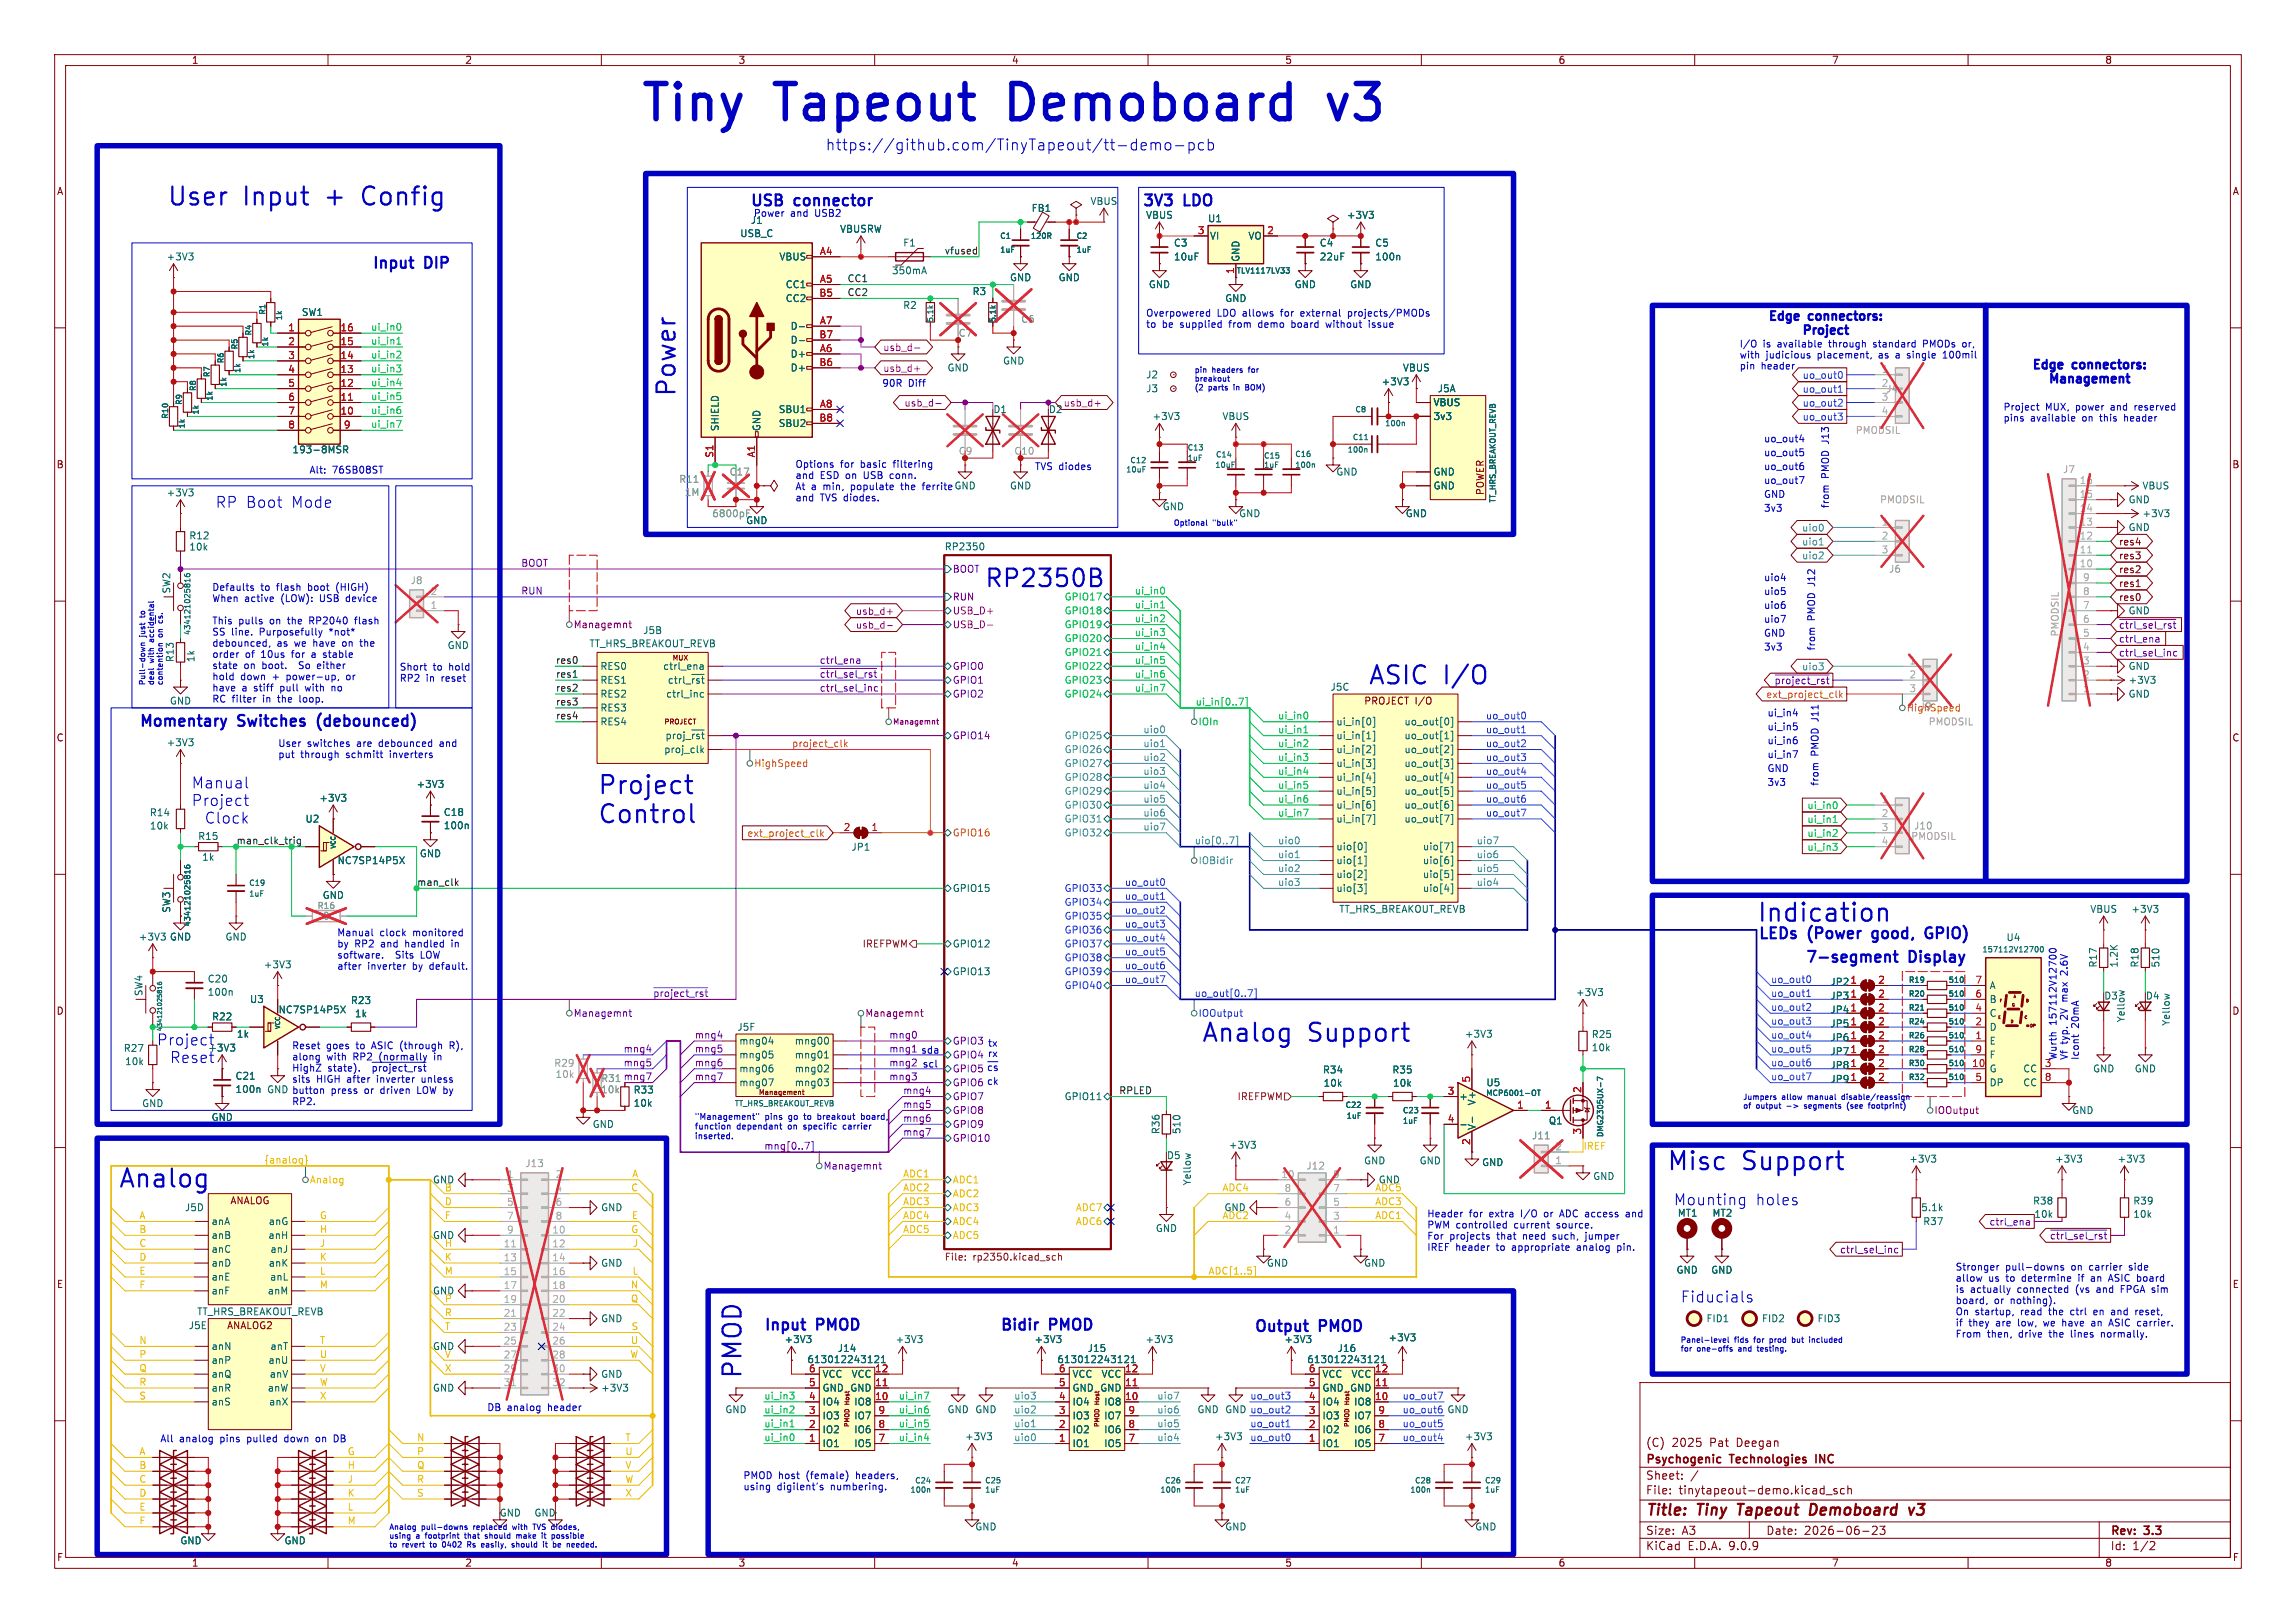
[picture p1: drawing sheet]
<svg xmlns="http://www.w3.org/2000/svg" width="420mm" height="297mm" viewBox="0 0 420 297" stroke-linecap="round" stroke-linejoin="round" font-family="sans-serif">
<defs><g id="words">
<g font-size="9" fill="#0000c2">
<text x="116.7" y="23.5">Tiny</text>
<text x="142" y="23.5">Tapeout</text>
<text x="186.1" y="23.5">Demoboard</text>
<text x="246.5" y="23.5">v3</text>
</g>
<g font-size="4.6" fill="#0000c2">
<text x="30.5" y="37.9">User</text>
<text x="44.5" y="37.9">Input</text>
<text x="60" y="37.9">+</text>
<text x="67.1" y="37.9">Config</text>
<text x="123.8" y="72.8" transform="rotate(-90 123.8 72.8)">Power</text>
<text x="250.2" y="125.5">ASIC I/O</text>
<text x="109.2" y="145.6">Project</text>
<text x="109.2" y="150.9">Control</text>
<text x="321.3" y="168.9">Indication</text>
<text x="219.7" y="190.9">Analog</text>
<text x="239.3" y="190.9">Support</text>
<text x="304.8" y="214.4">Misc</text>
<text x="318.7" y="214.4">Support</text>
<text x="21.6" y="217.6">Analog</text>
<text x="135.9" y="252.5" transform="rotate(-90 135.9 252.5)">PMOD</text>
</g>
<text font-size="4.5" fill="#0000c2" x="180" y="108">RP2350B</text>
<g font-size="2.8" fill="#0000c2">
<text x="151" y="27.7">https://github.com/TinyTapeout/tt-demo-pcb</text>
<text x="137.2" y="37.9">USB</text>
<text x="145.5" y="37.9">connector</text>
<text x="208.9" y="37.9">3V3</text>
<text x="216.8" y="37.9">LDO</text>
<text x="67.7" y="49.3">Input</text>
<text x="77.6" y="49.3">DIP</text>
<text x="39.5" y="93.1">RP Boot</text>
<text x="53.4" y="93.1">Mode</text>
<text x="25.4" y="133.1">Momentary</text>
<text x="43.7" y="133.1">Switches</text>
<text x="59" y="133.1">(debounced)</text>
<text x="35.1" y="147.7">Project</text>
<text x="35.1" y="144.4">Manual</text>
<text x="37.5" y="150.9">Clock</text>
<text x="321.6" y="172">LEDs</text>
<text x="330.9" y="172">(Power</text>
<text x="343.4" y="172">good,</text>
<text x="354" y="172">GPIO)</text>
<text x="330.2" y="176.3">7-segment</text>
<text x="349.4" y="176.3">Display</text>
<text x="28.7" y="191.5">Project</text>
<text x="31.1" y="194.7">Reset</text>
<text x="306.1" y="220.7">Mounting</text>
<text x="321.1" y="220.7">holes</text>
<text x="307.3" y="238.5">Fiducials</text>
<text x="139.7" y="243.6">Input</text>
<text x="149.5" y="243.6">PMOD</text>
<text x="182.9" y="243.6">Bidir</text>
<text x="229.4" y="243.8">Output</text>
<text x="241.5" y="243.8">PMOD</text>
</g>
<text font-size="2.8" fill="#006464" x="192.2" y="243.6">PMOD</text>
<g font-size="2.8" fill="#840000">
<text x="301" y="277.9">Title:</text>
<text x="310.6" y="277.9">Tiny</text>
<text x="318.8" y="277.9">Tapeout</text>
<text x="332.7" y="277.9">Demoboard</text>
<text x="351.7" y="277.9">v3</text>
</g>
<g font-size="2.2" fill="#0000c2">
<text x="323.2" y="58.8">Edge</text>
<text x="331" y="58.8">connectors:</text>
<text x="329.3" y="61.3">Project</text>
<text x="371.4" y="67.7">Edge</text>
<text x="374.4" y="70.2">Management</text>
<text x="379.2" y="67.7">connectors:</text>
</g>
<g font-size="2.1" fill="#840000">
<text x="301" y="268.2">Psychogenic</text>
<text x="301" y="265">(C)</text>
<text x="305.8" y="265">2025</text>
<text x="312.8" y="265">Pat</text>
<text x="316.6" y="268.2">Technologies</text>
<text x="317.8" y="265">Deegan</text>
<text x="332.8" y="268.2">INC</text>
<text x="301" y="273.7">File:</text>
<text x="301" y="271">Sheet:</text>
<text x="307.1" y="273.7">tinytapeout-demo.kicad_sch</text>
<text x="301" y="281.1">Size:</text>
<text x="307.6" y="281.1">A3</text>
<text x="323" y="281.1">Date:</text>
<text x="330" y="281.1">2026-06-23</text>
<text x="386" y="281.3">Rev:</text>
<text x="392.4" y="281.3">3.3</text>
<text x="301" y="283.9">KiCad</text>
<text x="308.7" y="283.9">E.D.A.</text>
<text x="316.3" y="283.9">9.0.9</text>
<text x="386" y="283.9">Id:</text>
<text x="390.1" y="283.9">1/2</text>
</g>
<g font-size="1.8" fill="#840000">
<text x="35" y="11.9">1</text>
<text x="85" y="11.9">2</text>
<text x="135" y="11.9">3</text>
<text x="185" y="11.9">4</text>
<text x="235" y="11.9">5</text>
<text x="285" y="11.9">6</text>
<text x="335" y="11.9">7</text>
<text x="385" y="11.9">8</text>
<text x="10.3" y="35.9">A</text>
<text x="408.3" y="35.9">A</text>
<text x="10.3" y="85.9">B</text>
<text x="408.2" y="85.9">B</text>
<text x="271.6" y="90.7" transform="rotate(-90 271.6 90.7)">POWER</text>
<text x="387.5" y="100">res4</text>
<text x="387.5" y="105.1">res2</text>
<text x="387.5" y="107.6">res1</text>
<text x="387.5" y="102.6">res3</text>
<text x="387.5" y="110.2">res0</text>
<text x="249.4" y="129.1">PROJECT I/O</text>
<text x="10.3" y="135.9">C</text>
<text x="408.2" y="135.9">C</text>
<text x="10.3" y="185.9">D</text>
<text x="408.2" y="185.9">D</text>
<text x="42.1" y="220.6">ANALOG</text>
<text x="10.3" y="235.9">E</text>
<text x="408.3" y="235.9">E</text>
<text x="41.4" y="243.4">ANALOG2</text>
<text x="10.3" y="285.9">F</text>
<text x="35" y="286.9">1</text>
<text x="85" y="286.9">2</text>
<text x="135" y="286.9">3</text>
<text x="185" y="286.9">4</text>
<text x="235" y="286.9">5</text>
<text x="285" y="286.9">6</text>
<text x="335" y="286.9">7</text>
<text x="385" y="286.9">8</text>
<text x="408.3" y="285.9">F</text>
</g>
<g font-size="1.8" fill="#006464">
<text x="137.2" y="41.2">J1</text>
<text x="188.6" y="39">FB1</text>
<text x="199.4" y="37.7">VBUS</text>
<text x="209.5" y="40.2">VBUS</text>
<text x="220.9" y="40.9">U1</text>
<text x="246.3" y="40.2">+3V3</text>
<text x="30.4" y="47.9">+3V3</text>
<text x="135.3" y="43.6">USB_C</text>
<text x="142.5" y="47.9">VBUS</text>
<text x="153.6" y="42.8">VBUSRW</text>
<text x="165.1" y="45.3">F1</text>
<text x="214.6" y="45.3">C3</text>
<text x="214.6" y="47.9">10uF</text>
<text x="221.2" y="44">VI</text>
<text x="228.3" y="44">VO</text>
<text x="241.3" y="45.3">C4</text>
<text x="241.3" y="47.9">22uF</text>
<text x="251.5" y="45.3">C5</text>
<text x="251.5" y="47.9">100n</text>
<text x="143.6" y="52.9">CC1</text>
<text x="163.1" y="50.4">350mA</text>
<text x="184.7" y="51.7">GND</text>
<text x="193.5" y="51.7">GND</text>
<text x="210.1" y="52.9">GND</text>
<text x="226.9" y="48" transform="rotate(-90 226.9 48)">GND</text>
<text x="236.7" y="52.9">GND</text>
<text x="246.9" y="52.9">GND</text>
<text x="55.1" y="58">SW1</text>
<text x="143.6" y="55.5">CC2</text>
<text x="165.1" y="56.7">R2</text>
<text x="177.8" y="54.2">R3</text>
<text x="224" y="55.5">GND</text>
<text x="144.5" y="60.6">D-</text>
<text x="144.5" y="63.1">D-</text>
<text x="144.5" y="65.6">D+</text>
<text x="144.5" y="68.2">D+</text>
<text x="173.2" y="68.2">GND</text>
<text x="183.4" y="66.9">GND</text>
<text x="209.6" y="69.4">J2</text>
<text x="209.6" y="72">J3</text>
<text x="252.6" y="70.7">+3V3</text>
<text x="256.5" y="68.2">VBUS</text>
<text x="262.9" y="72">J5A</text>
<text x="142.4" y="75.8">SBU1</text>
<text x="181.6" y="75.8">D1</text>
<text x="191.8" y="75.8">D2</text>
<text x="210.7" y="77.1">+3V3</text>
<text x="223.5" y="77.1">VBUS</text>
<text x="262.1" y="74.5">VBUS</text>
<text x="262.1" y="77.1">3v3</text>
<text x="53.4" y="83.2">193-8MSR</text>
<text x="131.7" y="79" transform="rotate(-90 131.7 79)">SHIELD</text>
<text x="139.3" y="79" transform="rotate(-90 139.3 79)">GND</text>
<text x="142.4" y="78.3">SBU2</text>
<text x="184.7" y="89.8">GND</text>
<text x="244.3" y="87.2">GND</text>
<text x="262.1" y="87.2">GND</text>
<text x="262.1" y="89.8">GND</text>
<text x="391.8" y="89.8">VBUS</text>
<text x="30.4" y="91">+3V3</text>
<text x="212.6" y="93.6">GND</text>
<text x="257" y="94.8">GND</text>
<text x="389.3" y="92.3">GND</text>
<text x="391.8" y="94.8">+3V3</text>
<text x="34.5" y="100.9">10k</text>
<text x="34.5" y="98.9">R12</text>
<text x="172.7" y="100.8">RP2350</text>
<text x="389.3" y="97.4">GND</text>
<text x="31.3" y="108.7" transform="rotate(-90 31.3 108.7)">SW2</text>
<text x="389.3" y="112.6">GND</text>
<text x="81.8" y="119">GND</text>
<text x="107.7" y="118.7">TT_HRS_BREAKOUT_REVB</text>
<text x="117.6" y="116.2">J5B</text>
<text x="32" y="121.3" transform="rotate(-90 32 121.3)">R13</text>
<text x="35.8" y="121.3" transform="rotate(-90 35.8 121.3)">1k</text>
<text x="109.7" y="122.8">RES0</text>
<text x="109.7" y="125.3">RES1</text>
<text x="121.2" y="122.8">ctrl_ena</text>
<text x="122.1" y="125.3">ctrl_~{rst}</text>
<text x="389.3" y="122.8">GND</text>
<text x="389.3" y="125.3">+3V3</text>
<text x="31" y="129.1">GND</text>
<text x="109.7" y="127.9">RES2</text>
<text x="109.7" y="130.4">RES3</text>
<text x="121.8" y="127.9">ctrl_inc</text>
<text x="243.3" y="126.6">J5C</text>
<text x="389.3" y="127.9">GND</text>
<text x="30.4" y="136.8">+3V3</text>
<text x="109.7" y="132.9">RES4</text>
<text x="121.6" y="135.5">proj_~{rst}</text>
<text x="244.3" y="132.9">ui_in[0]</text>
<text x="244.3" y="135.5">ui_in[1]</text>
<text x="256.8" y="132.9">uo_out[0]</text>
<text x="256.8" y="135.5">uo_out[1]</text>
<text x="121.4" y="138">proj_clk</text>
<text x="244.3" y="138">ui_in[2]</text>
<text x="244.3" y="140.6">ui_in[3]</text>
<text x="244.3" y="143.1">ui_in[4]</text>
<text x="256.8" y="138">uo_out[2]</text>
<text x="256.8" y="140.6">uo_out[3]</text>
<text x="256.8" y="143.1">uo_out[4]</text>
<text x="27.3" y="149.6">R14</text>
<text x="58.3" y="146.9">+3V3</text>
<text x="76.1" y="144.4">+3V3</text>
<text x="81.1" y="149.5">C18</text>
<text x="244.3" y="145.6">ui_in[5]</text>
<text x="244.3" y="148.2">ui_in[6]</text>
<text x="256.8" y="145.6">uo_out[5]</text>
<text x="256.8" y="148.2">uo_out[6]</text>
<text x="27.3" y="152">10k</text>
<text x="36.2" y="153.9">R15</text>
<text x="55.8" y="150.7">U2</text>
<text x="81.1" y="151.9">100n</text>
<text x="155.7" y="155.9">JP1</text>
<text x="244.3" y="150.7">ui_in[7]</text>
<text x="244.3" y="155.8">uio[0]</text>
<text x="256.8" y="150.7">uo_out[7]</text>
<text x="260.2" y="155.8">uio[7]</text>
<text x="36.9" y="157.7">1k</text>
<text x="61.6" y="158.3">NC7SP14P5X</text>
<text x="76.7" y="157.1">GND</text>
<text x="244.3" y="158.3">uio[1]</text>
<text x="244.3" y="160.9">uio[2]</text>
<text x="260.2" y="158.3">uio[6]</text>
<text x="260.2" y="160.9">uio[5]</text>
<text x="31.3" y="167.1" transform="rotate(-90 31.3 167.1)">SW3</text>
<text x="58.9" y="164.7">GND</text>
<text x="174.2" y="163.4">GPIO15</text>
<text x="244.3" y="163.4">uio[3]</text>
<text x="244.9" y="167.2">TT_HRS_BREAKOUT_REVB</text>
<text x="260.2" y="163.4">uio[4]</text>
<text x="382.3" y="167.2">VBUS</text>
<text x="389.8" y="167.2">+3V3</text>
<text x="25.3" y="172.3">+3V3</text>
<text x="31" y="172.3">GND</text>
<text x="41.1" y="172.3">GND</text>
<text x="174.2" y="173.6">GPIO12</text>
<text x="366.9" y="172.4">U4</text>
<text x="37.9" y="180">C20</text>
<text x="48.2" y="177.4">+3V3</text>
<text x="174.2" y="178.7">GPIO13</text>
<text x="383.8" y="177.2" transform="rotate(-90 383.8 177.2)">R17</text>
<text x="387.6" y="177.2" transform="rotate(-90 387.6 177.2)">1.2K</text>
<text x="391.4" y="177.2" transform="rotate(-90 391.4 177.2)">R18</text>
<text x="395.2" y="177.2" transform="rotate(-90 395.2 177.2)">510</text>
<text x="26.3" y="182.4" transform="rotate(-90 26.3 182.4)">SW4</text>
<text x="37.9" y="182.4">100n</text>
<text x="45.6" y="183.7">U3</text>
<text x="50.8" y="185.6">NC7SP14P5X</text>
<text x="64.1" y="183.9">R23</text>
<text x="288.2" y="182.5">+3V3</text>
<text x="334.7" y="185.6">JP4</text>
<text x="334.7" y="180.6">JP2</text>
<text x="334.7" y="183.1">JP3</text>
<text x="363.9" y="181.2">A</text>
<text x="363.9" y="183.7">B</text>
<text x="384.8" y="183.1">D3</text>
<text x="392.4" y="183.1">D4</text>
<text x="38.7" y="186.9">R22</text>
<text x="43.2" y="190.1">1k</text>
<text x="64.8" y="186.4">1k</text>
<text x="134.8" y="188.8">J5F</text>
<text x="135.1" y="191.4">mng04</text>
<text x="145.3" y="191.4">mng00</text>
<text x="267.9" y="190.1">+3V3</text>
<text x="291.1" y="190.2">R25</text>
<text x="334.7" y="188.2">JP5</text>
<text x="334.7" y="190.7">JP6</text>
<text x="363.9" y="186.3">C</text>
<text x="363.9" y="188.8">D</text>
<text x="363.9" y="191.4">E</text>
<text x="388.8" y="187.2" transform="rotate(-90 388.8 187.2)">Yellow</text>
<text x="397.1" y="187.8" transform="rotate(-90 397.1 187.8)">Yellow</text>
<text x="22.5" y="192.7">R27</text>
<text x="22.8" y="195.1">10k</text>
<text x="38" y="192.6">+3V3</text>
<text x="43" y="197.8">C21</text>
<text x="135.1" y="193.9">mng05</text>
<text x="135.1" y="196.4">mng06</text>
<text x="145.3" y="193.9">mng01</text>
<text x="145.3" y="196.4">mng02</text>
<text x="241.9" y="196.6">R34</text>
<text x="254.6" y="196.6">R35</text>
<text x="291.1" y="192.6">10k</text>
<text x="334.7" y="193.3">JP7</text>
<text x="334.7" y="195.8">JP8</text>
<text x="363.9" y="193.9">F</text>
<text x="363.9" y="196.4">G</text>
<text x="370" y="196.4">CC</text>
<text x="382.8" y="196.4">GND</text>
<text x="390.4" y="196.4">GND</text>
<text x="25.9" y="202.8">GND</text>
<text x="43" y="200.2">100n</text>
<text x="115.8" y="202.7">10k</text>
<text x="115.8" y="200.3">R33</text>
<text x="135.1" y="199">mng07</text>
<text x="145.3" y="199">mng03</text>
<text x="194.6" y="201.5">GPIO11</text>
<text x="242" y="199.1">10k</text>
<text x="254.7" y="199.1">10k</text>
<text x="266.8" y="201.5">+</text>
<text x="270.1" y="202.4" transform="rotate(-90 270.1 202.4)">V+</text>
<text x="271.8" y="199">U5</text>
<text x="334.7" y="198.3">JP9</text>
<text x="363.9" y="199">DP</text>
<text x="370" y="199">CC</text>
<text x="38.6" y="205.3">GND</text>
<text x="108.3" y="206.6">GND</text>
<text x="212.3" y="207.6" transform="rotate(-90 212.3 207.6)">R36</text>
<text x="216.1" y="207.6" transform="rotate(-90 216.1 207.6)">510</text>
<text x="270.1" y="206.9" transform="rotate(-90 270.1 206.9)">V-</text>
<text x="283.2" y="206">Q1</text>
<text x="379" y="204.1">GND</text>
<text x="213.4" y="212.3">D5</text>
<text x="224.7" y="210.4">+3V3</text>
<text x="249.4" y="213.3">GND</text>
<text x="259.6" y="213.3">GND</text>
<text x="271" y="213.6">GND</text>
<text x="349.1" y="213">+3V3</text>
<text x="375.8" y="213">+3V3</text>
<text x="387.2" y="213">+3V3</text>
<text x="33.7" y="221.8">J5D</text>
<text x="79.1" y="216.8">GND</text>
<text x="109.9" y="221.8">GND</text>
<text x="218" y="217" transform="rotate(-90 218 217)">Yellow</text>
<text x="291.3" y="216.1">GND</text>
<text x="351.3" y="221.8">5.1k</text>
<text x="371.8" y="220.6">R38</text>
<text x="390.1" y="220.6">R39</text>
<text x="38.6" y="224.4">anA</text>
<text x="38.6" y="226.9">anB</text>
<text x="49" y="226.9">anH</text>
<text x="49.1" y="224.4">anG</text>
<text x="79.1" y="226.9">GND</text>
<text x="211.3" y="225.7">GND</text>
<text x="306.8" y="222.9">MT1</text>
<text x="313.2" y="222.9">MT2</text>
<text x="351.7" y="224.4">R37</text>
<text x="372" y="223.1">10k</text>
<text x="390.1" y="223.1">10k</text>
<text x="38.6" y="229.5">anC</text>
<text x="38.6" y="232">anD</text>
<text x="49.1" y="232">anK</text>
<text x="49.4" y="229.5">anJ</text>
<text x="109.9" y="232">GND</text>
<text x="231.6" y="232">GND</text>
<text x="249.4" y="232">GND</text>
<text x="306.6" y="233.3">GND</text>
<text x="312.9" y="233.3">GND</text>
<text x="38.6" y="234.5">anE</text>
<text x="38.6" y="237.1">anF</text>
<text x="48.9" y="237.1">anM</text>
<text x="49.3" y="234.5">anL</text>
<text x="79.1" y="237.1">GND</text>
<text x="34.4" y="243.4">J5E</text>
<text x="36" y="240.9">TT_HRS_BREAKOUT_REVB</text>
<text x="109.9" y="242.2">GND</text>
<text x="143.4" y="246">+3V3</text>
<text x="163.7" y="246">+3V3</text>
<text x="189.1" y="246">+3V3</text>
<text x="209.4" y="246">+3V3</text>
<text x="234.8" y="246">+3V3</text>
<text x="253.9" y="245.7">+3V3</text>
<text x="312" y="242.2">FID1</text>
<text x="322.2" y="242.2">FID2</text>
<text x="332.4" y="242.2">FID3</text>
<text x="38.6" y="247.2">anN</text>
<text x="38.6" y="249.8">anP</text>
<text x="49" y="249.8">anU</text>
<text x="49.4" y="247.2">anT</text>
<text x="79.1" y="247.2">GND</text>
<text x="147.6" y="249.6">613012243121</text>
<text x="153.1" y="247.6">J14</text>
<text x="193.3" y="249.6">613012243121</text>
<text x="198.9" y="247.6">J15</text>
<text x="239" y="249.6">613012243121</text>
<text x="244.6" y="247.6">J16</text>
<text x="38.6" y="252.3">anQ</text>
<text x="38.6" y="254.9">anR</text>
<text x="38.6" y="257.4">anS</text>
<text x="48.9" y="254.9">anW</text>
<text x="49.1" y="257.4">anX</text>
<text x="49.2" y="252.3">anV</text>
<text x="79.1" y="254.9">GND</text>
<text x="109.9" y="252.3">GND</text>
<text x="109.9" y="254.9">+3V3</text>
<text x="150.4" y="257.4">IO4</text>
<text x="150.4" y="254.9">GND GND</text>
<text x="150.4" y="252.3">VCC</text>
<text x="155.7" y="252.3">VCC</text>
<text x="156.2" y="257.4">IO8</text>
<text x="196.1" y="257.4">IO4</text>
<text x="196.1" y="254.9">GND GND</text>
<text x="196.1" y="252.3">VCC</text>
<text x="201.4" y="252.3">VCC</text>
<text x="201.9" y="257.4">IO8</text>
<text x="241.8" y="257.4">IO4</text>
<text x="241.8" y="254.9">GND GND</text>
<text x="241.8" y="252.3">VCC</text>
<text x="247.1" y="252.3">VCC</text>
<text x="247.6" y="257.4">IO8</text>
<text x="132.6" y="258.8">GND</text>
<text x="150.4" y="262.5">IO2</text>
<text x="150.4" y="259.9">IO3</text>
<text x="156.2" y="262.5">IO6</text>
<text x="156.2" y="259.9">IO7</text>
<text x="173.2" y="258.8">GND GND</text>
<text x="176.4" y="263.8">+3V3</text>
<text x="196.1" y="262.5">IO2</text>
<text x="196.1" y="259.9">IO3</text>
<text x="201.9" y="262.5">IO6</text>
<text x="201.9" y="259.9">IO7</text>
<text x="222.1" y="263.8">+3V3</text>
<text x="241.8" y="262.5">IO2</text>
<text x="241.8" y="259.9">IO3</text>
<text x="247.6" y="262.5">IO6</text>
<text x="247.6" y="259.9">IO7</text>
<text x="264.7" y="258.8">GND</text>
<text x="267.9" y="263.8">+3V3</text>
<text x="150.4" y="265">IO1</text>
<text x="156.2" y="265">IO5</text>
<text x="196.1" y="265">IO1</text>
<text x="201.9" y="265">IO5</text>
<text x="241.8" y="265">IO1</text>
<text x="247.6" y="265">IO5</text>
<text x="91.3" y="277.7">GND</text>
<text x="97.7" y="277.7">GND</text>
<text x="178.3" y="280.3">GND</text>
<text x="224" y="280.3">GND</text>
<text x="269.7" y="280.3">GND</text>
<text x="32.9" y="282.8">GND</text>
<text x="51.9" y="282.8">GND</text>
</g>
<g font-size="1.8" fill="#0000c2">
<text x="137.8" y="39.8">Power</text>
<text x="144.6" y="39.8">and</text>
<text x="149.2" y="39.8">USB2</text>
<text x="209.5" y="58">Overpowered</text>
<text x="222.6" y="58">LDO allows</text>
<text x="234.6" y="58">for</text>
<text x="238.4" y="58">external</text>
<text x="247.3" y="58">projects/PMODs</text>
<text x="209.5" y="60.1">to</text>
<text x="212.6" y="60.1">be</text>
<text x="216" y="60.1">supplied</text>
<text x="225.2" y="60.1">from</text>
<text x="230.7" y="60.1">demo</text>
<text x="236.9" y="60.1">board</text>
<text x="243.5" y="60.1">without</text>
<text x="251.5" y="60.1">issue</text>
<text x="161.3" y="70.9">90R</text>
<text x="166.1" y="70.9">Diff</text>
<text x="322.6" y="81">uo_out4</text>
<text x="322.6" y="83.6">uo_out5</text>
<text x="56.5" y="86.7">Alt:</text>
<text x="60.8" y="86.7">76SB08ST</text>
<text x="145.4" y="85.7">Options</text>
<text x="145.4" y="87.7">and</text>
<text x="145.4" y="89.8">At</text>
<text x="148.4" y="89.8">a</text>
<text x="150" y="87.7">ESD on</text>
<text x="150.7" y="89.8">min,</text>
<text x="153.7" y="85.7">for</text>
<text x="155.9" y="89.8">populate</text>
<text x="157.6" y="85.7">basic</text>
<text x="158.3" y="87.7">USB</text>
<text x="163.3" y="87.7">conn.</text>
<text x="163.7" y="85.7">filtering</text>
<text x="165.3" y="89.8">the</text>
<text x="169.5" y="89.8">ferrite GND</text>
<text x="189.2" y="86.1">TVS diodes</text>
<text x="322.6" y="88.7">uo_out7</text>
<text x="322.6" y="86.1">uo_out6</text>
<text x="334.6" y="87.6" transform="rotate(-90 334.6 87.6)">PMOD J13</text>
<text x="145.4" y="91.8">and</text>
<text x="150" y="91.8">TVS diodes.</text>
<text x="226.6" y="94.8">GND</text>
<text x="322.6" y="93.7">3v3</text>
<text x="322.6" y="91.2">GND</text>
<text x="334.6" y="93.1" transform="rotate(-90 334.6 93.1)">from</text>
<text x="322.6" y="106.4">uio4</text>
<text x="38.7" y="108.2">Defaults</text>
<text x="38.7" y="110.3">When</text>
<text x="44.7" y="110.3">active</text>
<text x="47.7" y="108.2">to</text>
<text x="50.8" y="108.2">flash</text>
<text x="51.5" y="110.3">(LOW):</text>
<text x="56.6" y="108.2">boot</text>
<text x="58.8" y="110.3">USB</text>
<text x="62" y="108.2">(HIGH)</text>
<text x="63.8" y="110.3">device</text>
<text x="322.6" y="109">uio5</text>
<text x="322.6" y="111.5">uio6</text>
<text x="332.1" y="113.6" transform="rotate(-90 332.1 113.6)">PMOD J12</text>
<text x="38.7" y="114.3">This</text>
<text x="38.7" y="116.4">SS line.</text>
<text x="38.7" y="118.4">debounced,</text>
<text x="43.7" y="114.3">pulls</text>
<text x="47.6" y="116.4">Purposefully</text>
<text x="49.5" y="114.3">on</text>
<text x="50.7" y="118.4">as</text>
<text x="53" y="114.3">the</text>
<text x="54" y="118.4">we</text>
<text x="57.1" y="114.3">RP2040</text>
<text x="57.6" y="118.4">have</text>
<text x="60.6" y="116.4">*not*</text>
<text x="63.1" y="118.4">on</text>
<text x="65.6" y="114.3">flash</text>
<text x="66.6" y="118.4">the</text>
<text x="322.6" y="114.1">uio7</text>
<text x="322.6" y="116.6">GND</text>
<text x="322.6" y="119.1">3v3</text>
<text x="332.1" y="119.1" transform="rotate(-90 332.1 119.1)">from</text>
<text x="38.7" y="120.5">order</text>
<text x="38.7" y="122.5">state</text>
<text x="38.7" y="124.6">hold</text>
<text x="44" y="124.6">down</text>
<text x="44.6" y="122.5">on</text>
<text x="44.9" y="120.5">of</text>
<text x="47.9" y="120.5">10us</text>
<text x="48.1" y="122.5">boot.</text>
<text x="50" y="124.6">+</text>
<text x="52.7" y="124.6">power-up,</text>
<text x="53.7" y="120.5">for</text>
<text x="55.2" y="122.5">So</text>
<text x="57.5" y="120.5">a</text>
<text x="58.7" y="122.5">either</text>
<text x="59.8" y="120.5">stable</text>
<text x="63.9" y="124.6">or</text>
<text x="73" y="122.8">Short</text>
<text x="73" y="124.8">RP2</text>
<text x="77.9" y="124.8">in</text>
<text x="79.2" y="122.8">to</text>
<text x="80.9" y="124.8">reset</text>
<text x="82.3" y="122.8">hold</text>
<text x="38.7" y="126.6">have</text>
<text x="38.7" y="128.7">RC filter</text>
<text x="44.3" y="126.6">a</text>
<text x="46.6" y="126.6">stiff</text>
<text x="48.2" y="128.7">in</text>
<text x="51.1" y="128.7">the</text>
<text x="51.6" y="126.6">pull</text>
<text x="55.3" y="128.7">loop.</text>
<text x="56.4" y="126.6">with</text>
<text x="61.3" y="126.6">no</text>
<text x="323.2" y="131.2">ui_in4</text>
<text x="50.8" y="136.8">User</text>
<text x="56.2" y="136.8">switches</text>
<text x="65.4" y="136.8">are</text>
<text x="69.6" y="136.8">debounced</text>
<text x="80.9" y="136.8">and</text>
<text x="323.2" y="136.3">ui_in6</text>
<text x="323.2" y="133.7">ui_in5</text>
<text x="50.8" y="138.8">put</text>
<text x="55" y="138.8">through</text>
<text x="63.4" y="138.8">schmitt</text>
<text x="71.6" y="138.8">inverters</text>
<text x="323.2" y="141.4">GND</text>
<text x="323.2" y="143.9">3v3</text>
<text x="323.2" y="138.8">ui_in7</text>
<text x="332.7" y="143.9" transform="rotate(-90 332.7 143.9)">from</text>
<text x="332.7" y="138.4" transform="rotate(-90 332.7 138.4)">PMOD J11</text>
<text x="61.6" y="171.4">Manual</text>
<text x="61.6" y="173.5">by</text>
<text x="64.9" y="173.5">RP2</text>
<text x="69.5" y="171.4">clock</text>
<text x="69.8" y="173.5">and</text>
<text x="74.4" y="173.5">handled</text>
<text x="75.7" y="171.4">monitored</text>
<text x="83.1" y="173.5">in</text>
<text x="61.6" y="175.5">software.</text>
<text x="61.6" y="177.6">after</text>
<text x="67.2" y="177.6">inverter</text>
<text x="72.5" y="175.5">Sits</text>
<text x="75.6" y="177.6">by</text>
<text x="77.3" y="175.5">LOW</text>
<text x="78.9" y="177.6">default.</text>
<text x="378.3" y="177.9" transform="rotate(-90 378.3 177.9)">2.6V</text>
<text x="378.3" y="183" transform="rotate(-90 378.3 183)">max</text>
<text x="174.2" y="191.4">GPIO3 tx</text>
<text x="376.3" y="187.6" transform="rotate(-90 376.3 187.6)">157112V12700</text>
<text x="378.3" y="191.1" transform="rotate(-90 378.3 191.1)">typ.</text>
<text x="378.3" y="186.5" transform="rotate(-90 378.3 186.5)">2V</text>
<text x="380.4" y="188.2" transform="rotate(-90 380.4 188.2)">20mA</text>
<text x="53.3" y="192.1">Reset</text>
<text x="53.3" y="194.1">along</text>
<text x="53.3" y="196.2">HighZ</text>
<text x="59.7" y="192.1">goes</text>
<text x="59.8" y="194.1">with</text>
<text x="60" y="196.2">state).</text>
<text x="64.8" y="194.1">RP2</text>
<text x="65.3" y="192.1">to</text>
<text x="68.3" y="192.1">ASIC (through</text>
<text x="68.5" y="196.2">~{project_rst}</text>
<text x="69.7" y="194.1">(normally</text>
<text x="79.9" y="194.1">in</text>
<text x="83" y="192.1">R),</text>
<text x="168.4" y="193">sda</text>
<text x="168.7" y="195.6">scl</text>
<text x="174.2" y="193.9">GPIO4 rx</text>
<text x="174.2" y="196.4">GPIO5 ~{cs}</text>
<text x="376.3" y="194.1" transform="rotate(-90 376.3 194.1)">Wurth</text>
<text x="378.3" y="194.1" transform="rotate(-90 378.3 194.1)">Vf</text>
<text x="380.4" y="194.1" transform="rotate(-90 380.4 194.1)">Icont</text>
<text x="48.8" y="200.3">GND button</text>
<text x="53.3" y="198.2">sits</text>
<text x="53.3" y="202.3">RP2.</text>
<text x="57.9" y="198.2">HIGH</text>
<text x="60.6" y="200.3">press</text>
<text x="63.6" y="198.2">after</text>
<text x="66.8" y="200.3">or</text>
<text x="69.3" y="198.2">inverter</text>
<text x="69.9" y="200.3">driven</text>
<text x="76.8" y="200.3">LOW by</text>
<text x="77.6" y="198.2">unless</text>
<text x="174.2" y="199">GPIO6 ck</text>
<text x="261" y="222.9">Header</text>
<text x="261" y="224.9">PWM controlled</text>
<text x="261" y="226.9">For</text>
<text x="265.2" y="226.9">projects</text>
<text x="268.7" y="222.9">for</text>
<text x="272.6" y="222.9">extra</text>
<text x="274" y="226.9">that</text>
<text x="277.1" y="224.9">current</text>
<text x="278.5" y="222.9">I/O</text>
<text x="278.9" y="226.9">need</text>
<text x="283" y="222.9">or</text>
<text x="284.5" y="226.9">such,</text>
<text x="285.1" y="224.9">source.</text>
<text x="286.1" y="222.9">ADC access</text>
<text x="290.7" y="226.9">jumper</text>
<text x="298.5" y="222.9">and</text>
<text x="261" y="229">IREF</text>
<text x="266.3" y="229">header</text>
<text x="273.8" y="229">to</text>
<text x="276.9" y="229">appropriate</text>
<text x="289" y="229">analog</text>
<text x="296.5" y="229">pin.</text>
<text x="357.6" y="232.6">Stronger</text>
<text x="366.8" y="232.6">pull-downs</text>
<text x="379" y="232.6">on</text>
<text x="382.5" y="232.6">carrier</text>
<text x="390" y="232.6">side</text>
<text x="357.6" y="234.6">allow</text>
<text x="357.6" y="236.7">is</text>
<text x="357.6" y="238.7">board,</text>
<text x="360.4" y="236.7">actually</text>
<text x="363.8" y="234.6">us</text>
<text x="364.8" y="238.7">or</text>
<text x="367.1" y="234.6">to</text>
<text x="367.9" y="238.7">nothing).</text>
<text x="369.2" y="236.7">connected</text>
<text x="370.2" y="234.6">determine</text>
<text x="380" y="236.7">(vs</text>
<text x="380.7" y="234.6">if</text>
<text x="383.2" y="234.6">an</text>
<text x="384" y="236.7">and</text>
<text x="386.7" y="234.6">ASIC board</text>
<text x="388.6" y="236.7">FPGA sim</text>
<text x="357.6" y="240.8">On</text>
<text x="357.6" y="242.8">if</text>
<text x="357.6" y="244.9">From</text>
<text x="360.1" y="242.8">they</text>
<text x="361.3" y="240.8">startup,</text>
<text x="363.5" y="244.9">then,</text>
<text x="365.2" y="242.8">are</text>
<text x="369.4" y="244.9">drive</text>
<text x="369.4" y="242.8">low,</text>
<text x="369.8" y="240.8">read</text>
<text x="374.3" y="242.8">we</text>
<text x="375.1" y="240.8">the</text>
<text x="375.2" y="244.9">the</text>
<text x="377.9" y="242.8">have</text>
<text x="379.2" y="240.8">ctrl</text>
<text x="379.3" y="244.9">lines</text>
<text x="383.5" y="242.8">an</text>
<text x="383.7" y="240.8">en</text>
<text x="385" y="244.9">normally.</text>
<text x="386.9" y="242.8">ASIC carrier.</text>
<text x="387.1" y="240.8">and</text>
<text x="391.7" y="240.8">reset,</text>
<text x="89" y="258.4">DB</text>
<text x="92.8" y="258.4">analog</text>
<text x="100.3" y="258.4">header</text>
<text x="29.2" y="264.1">All</text>
<text x="32.8" y="264.1">analog</text>
<text x="40.4" y="264.1">pins</text>
<text x="45.5" y="264.1">pulled</text>
<text x="52.5" y="264.1">down</text>
<text x="58.5" y="264.1">on</text>
<text x="62" y="264.1">DB</text>
<text x="135.9" y="270.8">PMOD host</text>
<text x="135.9" y="272.8">using</text>
<text x="142.1" y="272.8">digilent's</text>
<text x="147.6" y="270.8">(female)</text>
<text x="152.1" y="272.8">numbering.</text>
<text x="156.9" y="270.8">headers,</text>
</g>
<g font-size="1.8" fill="#a90000">
<text x="149.9" y="46.7">A4</text>
<text x="219" y="42.9">3</text>
<text x="231.7" y="42.9">2</text>
<text x="149.9" y="51.8">A5</text>
<text x="225.8" y="50.2" transform="rotate(-90 225.8 50.2)">1</text>
<text x="149.8" y="54.4">B5</text>
<text x="149.9" y="59.4">A7</text>
<text x="52.6" y="60.7">1</text>
<text x="52.6" y="63.2">2</text>
<text x="52.6" y="65.8">3</text>
<text x="62.2" y="60.7">16</text>
<text x="62.2" y="63.2">15</text>
<text x="62.2" y="65.8">14</text>
<text x="149.8" y="62">B7</text>
<text x="149.9" y="64.5">A6</text>
<text x="52.6" y="68.3">4</text>
<text x="52.6" y="70.9">5</text>
<text x="62.2" y="68.3">13</text>
<text x="62.2" y="70.9">12</text>
<text x="149.8" y="67.1">B6</text>
<text x="52.6" y="73.4">6</text>
<text x="52.6" y="75.9">7</text>
<text x="62.2" y="73.4">11</text>
<text x="62.2" y="75.9">10</text>
<text x="149.8" y="77.2">B8</text>
<text x="149.9" y="74.7">A8</text>
<text x="52.6" y="78.5">8</text>
<text x="62.8" y="78.5">9</text>
<text x="130.6" y="83.9" transform="rotate(-90 130.6 83.9)">S1</text>
<text x="138.2" y="83.8" transform="rotate(-90 138.2 83.8)">A1</text>
<text x="154.2" y="152.1">2</text>
<text x="159.3" y="152.1">1</text>
<text x="338.4" y="185.2">1</text>
<text x="338.4" y="180.1">1</text>
<text x="338.4" y="182.6">1</text>
<text x="343.5" y="185.2">2</text>
<text x="343.5" y="180.1">2</text>
<text x="343.5" y="182.6">2</text>
<text x="361.2" y="180.1">7</text>
<text x="361.2" y="182.6">6</text>
<text x="361.2" y="185.2">4</text>
<text x="338.4" y="187.7">1</text>
<text x="338.4" y="190.2">1</text>
<text x="343.5" y="187.7">2</text>
<text x="343.5" y="190.2">2</text>
<text x="361.2" y="187.7">2</text>
<text x="361.2" y="190.2">1</text>
<text x="338.4" y="192.8">1</text>
<text x="338.4" y="195.3">1</text>
<text x="338.4" y="197.9">1</text>
<text x="343.5" y="192.8">2</text>
<text x="343.5" y="195.3">2</text>
<text x="343.5" y="197.9">2</text>
<text x="360.6" y="195.3">10</text>
<text x="361.2" y="192.8">9</text>
<text x="361.2" y="197.9">5</text>
<text x="373.9" y="195.3">3</text>
<text x="373.9" y="197.9">8</text>
<text x="264.7" y="200.4">3</text>
<text x="269" y="198.2" transform="rotate(-90 269 198.2)">5</text>
<text x="277.4" y="202.9">1</text>
<text x="282.5" y="202.9">1</text>
<text x="289.3" y="200.1" transform="rotate(-90 289.3 200.1)">2</text>
<text x="264.7" y="205.5">4</text>
<text x="269" y="209.6" transform="rotate(-90 269 209.6)">2</text>
<text x="289.3" y="207.7" transform="rotate(-90 289.3 207.7)">3</text>
<text x="147.9" y="251.2">6</text>
<text x="160" y="251.2">12</text>
<text x="193.6" y="251.2">6</text>
<text x="205.7" y="251.2">12</text>
<text x="239.3" y="251.2">6</text>
<text x="251.4" y="251.2">12</text>
<text x="147.9" y="256.3">4</text>
<text x="147.9" y="253.7">5</text>
<text x="160" y="256.3">10</text>
<text x="160" y="253.7">11</text>
<text x="193.6" y="256.3">4</text>
<text x="193.6" y="253.7">5</text>
<text x="205.7" y="256.3">10</text>
<text x="205.7" y="253.7">11</text>
<text x="239.3" y="256.3">4</text>
<text x="239.3" y="253.7">5</text>
<text x="251.4" y="256.3">10</text>
<text x="251.4" y="253.7">11</text>
<text x="147.9" y="263.9">1</text>
<text x="147.9" y="261.4">2</text>
<text x="147.9" y="258.8">3</text>
<text x="160.6" y="263.9">7</text>
<text x="160.6" y="261.4">8</text>
<text x="160.6" y="258.8">9</text>
<text x="193.6" y="263.9">1</text>
<text x="193.6" y="261.4">2</text>
<text x="193.6" y="258.8">3</text>
<text x="206.3" y="263.9">7</text>
<text x="206.3" y="261.4">8</text>
<text x="206.3" y="258.8">9</text>
<text x="239.3" y="263.9">1</text>
<text x="239.3" y="261.4">2</text>
<text x="239.3" y="258.8">3</text>
<text x="252" y="263.9">7</text>
<text x="252" y="261.4">8</text>
<text x="252" y="258.8">9</text>
</g>
<g font-size="1.8" fill="#0f0f0f">
<text x="172.7" y="46.6">vfused</text>
<text x="154.9" y="51.7">CC1</text>
<text x="154.9" y="54.3">CC2</text>
<text x="101.6" y="121.6">res0</text>
<text x="101.6" y="124.1">res1</text>
<text x="101.6" y="129.2">res3</text>
<text x="101.6" y="126.7">res2</text>
<text x="101.6" y="131.7">res4</text>
<text x="204.6" y="200.3">RPLED</text>
</g>
<g font-size="1.8" fill="#939391">
<text x="186.7" y="59.3">C6</text>
<text x="175.3" y="61.8">C7</text>
<text x="344.1" y="73.4">3</text>
<text x="344.9" y="72">J4</text>
<text x="124.1" y="88.6">R11</text>
<text x="133.4" y="87.2">C17</text>
<text x="377.3" y="86.8">J7</text>
<text x="125.2" y="91">1M</text>
<text x="130.2" y="94.8">6800pF</text>
<text x="136.4" y="96.1">GND</text>
<text x="75" y="107.1">J8</text>
<text x="345.4" y="105">J6</text>
<text x="59" y="168.5">0</text>
<text x="101.3" y="195.4">R29</text>
<text x="101.5" y="197.5">10k</text>
<text x="109.9" y="200.3">10k</text>
<text x="109.9" y="198.2">R31 mng7</text>
<text x="109.9" y="198.2">R31</text>
<text x="280.1" y="208.7">J11</text>
<text x="96" y="213.8">J13</text>
<text x="238.9" y="214.2">J12</text>
</g>
<g font-size="1.8" fill="#02c90b">
<text x="67.8" y="65.7">ui_in2</text>
<text x="67.8" y="60.6">ui_in0</text>
<text x="67.8" y="63.2">ui_in1</text>
<text x="67.8" y="68.2">ui_in3</text>
<text x="67.8" y="70.8">ui_in4</text>
<text x="67.8" y="75.9">ui_in6</text>
<text x="67.8" y="73.3">ui_in5</text>
<text x="67.8" y="78.4">ui_in7</text>
<text x="194.6" y="110.1">GPIO17</text>
<text x="194.6" y="112.6">GPIO18</text>
<text x="207.5" y="108.9">ui_in0</text>
<text x="207.5" y="111.4">ui_in1</text>
<text x="207.5" y="114">ui_in2</text>
<text x="194.6" y="115.2">GPIO19</text>
<text x="194.6" y="117.7">GPIO20</text>
<text x="207.5" y="116.5">ui_in3</text>
<text x="207.5" y="119">ui_in4</text>
<text x="194.6" y="120.2">GPIO21</text>
<text x="194.6" y="122.8">GPIO22</text>
<text x="194.6" y="125.3">GPIO23</text>
<text x="207.5" y="124.1">ui_in6</text>
<text x="207.5" y="121.6">ui_in5</text>
<text x="194.6" y="127.9">GPIO24</text>
<text x="207.5" y="126.7">ui_in7</text>
<text x="218.6" y="129.2">ui_in[0..7]</text>
<text x="233.7" y="131.7">ui_in0</text>
<text x="219.1" y="132.9">IOIn</text>
<text x="233.7" y="136.8">ui_in2</text>
<text x="233.7" y="134.3">ui_in1</text>
<text x="233.7" y="141.9">ui_in4</text>
<text x="233.7" y="139.4">ui_in3</text>
<text x="233.7" y="147">ui_in6</text>
<text x="233.7" y="144.4">ui_in5</text>
<text x="233.7" y="149.5">ui_in7</text>
<text x="330.5" y="148.3">ui_in0</text>
<text x="330.5" y="153.4">ui_in2</text>
<text x="330.5" y="150.8">ui_in1</text>
<text x="330.5" y="155.9">ui_in3</text>
<text x="139.7" y="256.2">ui_in3</text>
<text x="164.3" y="256.2">ui_in7</text>
<text x="139.7" y="261.3">ui_in1</text>
<text x="139.7" y="258.7">ui_in2</text>
<text x="139.7" y="263.8">ui_in0</text>
<text x="164.3" y="261.3">ui_in5</text>
<text x="164.3" y="258.7">ui_in6</text>
<text x="164.3" y="263.8">ui_in4</text>
</g>
<g font-size="1.8" fill="#ce00ad">
<text x="161.4" y="64.5">usb_d-</text>
<text x="161.4" y="68.3">usb_d+</text>
<text x="165.3" y="74.6">usb_d-</text>
<text x="194.5" y="74.6">usb_d+</text>
<text x="156.5" y="112.7">usb_d+</text>
<text x="174.2" y="112.6">USB_D+</text>
<text x="156.5" y="115.3">usb_d-</text>
<text x="174.2" y="115.2">USB_D-</text>
</g>
<g font-size="1.8" fill="#0061f3">
<text x="329.6" y="69.5">uo_out0</text>
<text x="329.6" y="72.1">uo_out1</text>
<text x="329.6" y="77.2">uo_out3</text>
<text x="329.6" y="74.6">uo_out2</text>
<text x="271.7" y="131.7">uo_out0</text>
<text x="271.7" y="134.3">uo_out1</text>
<text x="271.7" y="136.8">uo_out2</text>
<text x="271.7" y="141.9">uo_out4</text>
<text x="271.7" y="139.4">uo_out3</text>
<text x="271.7" y="147">uo_out6</text>
<text x="271.7" y="149.5">uo_out7</text>
<text x="271.7" y="144.4">uo_out5</text>
<text x="194.6" y="163.4">GPIO33</text>
<text x="194.6" y="166">GPIO34</text>
<text x="205.7" y="164.8">uo_out1</text>
<text x="205.7" y="162.2">uo_out0</text>
<text x="205.7" y="167.3">uo_out2</text>
<text x="194.6" y="168.5">GPIO35</text>
<text x="194.6" y="171">GPIO36</text>
<text x="194.6" y="173.6">GPIO37</text>
<text x="205.7" y="169.8">uo_out3</text>
<text x="205.7" y="172.4">uo_out4</text>
<text x="194.6" y="176.1">GPIO38</text>
<text x="194.6" y="178.7">GPIO39</text>
<text x="205.7" y="174.9">uo_out5</text>
<text x="205.7" y="177.5">uo_out6</text>
<text x="205.7" y="180">uo_out7</text>
<text x="323.8" y="180">uo_out0</text>
<text x="194.6" y="181.2">GPIO40</text>
<text x="218.4" y="182.5">uo_out[0..7]</text>
<text x="323.8" y="182.5">uo_out1</text>
<text x="323.8" y="185.1">uo_out2</text>
<text x="219.1" y="186.3">IOOutput</text>
<text x="323.8" y="190.2">uo_out4</text>
<text x="323.8" y="187.6">uo_out3</text>
<text x="323.8" y="197.8">uo_out7</text>
<text x="323.8" y="192.7">uo_out5</text>
<text x="323.8" y="195.2">uo_out6</text>
<text x="228.6" y="256.2">uo_out3</text>
<text x="256.5" y="256.2">uo_out7</text>
<text x="218.9" y="258.8">GND GND uo_out2</text>
<text x="228.6" y="261.3">uo_out1</text>
<text x="228.6" y="263.8">uo_out0</text>
<text x="256.5" y="258.7">uo_out6</text>
<text x="256.5" y="263.8">uo_out4</text>
<text x="256.5" y="261.3">uo_out5</text>
</g>
<g font-size="1.8" fill="#a5a4a2">
<text x="344.1" y="68.3">1</text>
<text x="344.1" y="70.9">2</text>
<text x="344.1" y="75.9">4</text>
<text x="380.3" y="88.6">16</text>
<text x="380.3" y="93.7">14</text>
<text x="380.3" y="91.2">15</text>
<text x="344.1" y="96.3">1</text>
<text x="344.1" y="98.8">2</text>
<text x="344.1" y="101.3">3</text>
<text x="380.3" y="101.3">11</text>
<text x="380.3" y="98.8">12</text>
<text x="380.3" y="96.3">13</text>
<text x="380.3" y="103.9">10</text>
<text x="380.9" y="106.4">9</text>
<text x="78.7" y="111.5">1</text>
<text x="78.7" y="109">2</text>
<text x="380.9" y="111.5">7</text>
<text x="380.9" y="109">8</text>
<text x="380.9" y="119.1">4</text>
<text x="380.9" y="116.6">5</text>
<text x="380.9" y="114">6</text>
<text x="349.2" y="121.7">1</text>
<text x="349.2" y="124.2">2</text>
<text x="380.9" y="124.2">2</text>
<text x="380.9" y="121.7">3</text>
<text x="349.2" y="126.7">3</text>
<text x="380.9" y="126.7">1</text>
<text x="344.1" y="147.1">1</text>
<text x="344.1" y="149.6">2</text>
<text x="344.1" y="152.1">3</text>
<text x="344.1" y="154.7">4</text>
<text x="92.6" y="215.6">1</text>
<text x="101.5" y="215.6">2</text>
<text x="234.3" y="215.6">10</text>
<text x="243.8" y="215.6">9</text>
<text x="284.4" y="213.1">1</text>
<text x="284.4" y="210.6">2</text>
<text x="92.6" y="218.2">3</text>
<text x="92.6" y="220.7">5</text>
<text x="101.5" y="218.2">4</text>
<text x="101.5" y="220.7">6</text>
<text x="234.9" y="220.7">6</text>
<text x="234.9" y="218.2">8</text>
<text x="243.8" y="220.7">5</text>
<text x="243.8" y="218.2">7</text>
<text x="92.6" y="223.3">7</text>
<text x="92.6" y="225.8">9</text>
<text x="100.9" y="225.8">10</text>
<text x="101.5" y="223.3">8</text>
<text x="234.9" y="225.8">2</text>
<text x="234.9" y="223.3">4</text>
<text x="243.8" y="225.8">1</text>
<text x="243.8" y="223.3">3</text>
<text x="92" y="228.3">11</text>
<text x="92" y="230.9">13</text>
<text x="92" y="233.4">15</text>
<text x="100.9" y="228.3">12</text>
<text x="100.9" y="230.9">14</text>
<text x="100.9" y="233.4">16</text>
<text x="92" y="236">17</text>
<text x="92" y="238.5">19</text>
<text x="100.9" y="236">18</text>
<text x="100.9" y="238.5">20</text>
<text x="92" y="241">21</text>
<text x="92" y="243.6">23</text>
<text x="100.9" y="241">22</text>
<text x="100.9" y="243.6">24</text>
<text x="92" y="246.1">25</text>
<text x="92" y="248.7">27</text>
<text x="92" y="251.2">29</text>
<text x="100.9" y="246.1">26</text>
<text x="100.9" y="248.7">28</text>
<text x="100.9" y="251.2">30</text>
<text x="92" y="253.7">31</text>
<text x="100.9" y="253.7">32</text>
</g>
<g font-size="1.8" fill="#c70200">
<text x="175.3" y="83.4">C9</text>
<text x="185.4" y="83.4">C10</text>
</g>
<g font-size="1.8" fill="#9c9b98">
<text x="339.4" y="79.6">PMODSIL</text>
<text x="343.8" y="92.3">PMODSIL</text>
<text x="376.8" y="116.6" transform="rotate(-90 376.8 116.6)">PMODSIL</text>
<text x="352.7" y="132.9">PMODSIL</text>
<text x="349.5" y="153.9">PMODSIL</text>
<text x="350" y="152">J10</text>
</g>
<g font-size="1.8" fill="#0bbac9">
<text x="329.5" y="100">uio1</text>
<text x="329.5" y="97.5">uio0</text>
<text x="329.5" y="102.6">uio2</text>
<text x="329.5" y="122.9">uio3</text>
<text x="194.6" y="135.5">GPIO25</text>
<text x="209" y="136.8">uio1</text>
<text x="209" y="134.3">uio0</text>
<text x="194.6" y="138">GPIO26</text>
<text x="194.6" y="140.6">GPIO27</text>
<text x="194.6" y="143.1">GPIO28</text>
<text x="209" y="141.9">uio3</text>
<text x="209" y="139.4">uio2</text>
<text x="194.6" y="145.6">GPIO29</text>
<text x="194.6" y="148.2">GPIO30</text>
<text x="209" y="144.4">uio4</text>
<text x="209" y="147">uio5</text>
<text x="209" y="149.5">uio6</text>
<text x="194.6" y="150.7">GPIO31</text>
<text x="194.6" y="153.3">GPIO32</text>
<text x="209" y="152.1">uio7</text>
<text x="218.4" y="154.6">uio[0..7]</text>
<text x="233.7" y="154.6">uio0</text>
<text x="270" y="154.6">uio7</text>
<text x="219.1" y="158.3">IOBidir</text>
<text x="233.7" y="159.7">uio2</text>
<text x="233.7" y="157.1">uio1</text>
<text x="270" y="157.1">uio6</text>
<text x="270" y="159.7">uio5</text>
<text x="233.7" y="162.2">uio3</text>
<text x="270" y="162.2">uio4</text>
<text x="185.4" y="256.2">uio3</text>
<text x="211.6" y="256.2">uio7</text>
<text x="185.4" y="263.8">uio0</text>
<text x="185.4" y="258.7">uio2</text>
<text x="185.4" y="261.3">uio1</text>
<text x="211.6" y="261.3">uio5</text>
<text x="211.6" y="258.7">uio6</text>
<text x="211.6" y="263.8">uio4</text>
</g>
<g font-size="1.8" fill="#8000b2">
<text x="95.2" y="103.8">BOOT</text>
<text x="174.2" y="105">BOOT</text>
<text x="95.2" y="108.9">RUN</text>
<text x="174.2" y="110.1">RUN</text>
<text x="387.5" y="117.8">ctrl_ena</text>
<text x="387.5" y="115.3">~{ctrl_sel_rst}</text>
<text x="149.9" y="121.6">ctrl_ena</text>
<text x="149.9" y="124.1">~{ctrl_sel_rst}</text>
<text x="174.2" y="125.3">GPIO1</text>
<text x="174.2" y="122.8">GPIO0</text>
<text x="324.5" y="125.4">~{project_rst}</text>
<text x="387.5" y="120.3">ctrl_sel_inc</text>
<text x="149.9" y="126.7">ctrl_sel_inc</text>
<text x="174.2" y="127.9">GPIO2</text>
<text x="174.2" y="135.5">GPIO14</text>
<text x="119.4" y="182.5">~{project_rst}</text>
<text x="104.8" y="186.3">Managemnt</text>
<text x="127" y="190.2">mng4</text>
<text x="162.6" y="190.2">mng0</text>
<text x="114" y="192.7">mng4</text>
<text x="114" y="195.2">mng5</text>
<text x="127" y="197.8">mng7</text>
<text x="127" y="195.2">mng6</text>
<text x="127" y="192.7">mng5</text>
<text x="162.6" y="195.2">mng2</text>
<text x="162.6" y="192.7">mng1</text>
<text x="162.6" y="197.8">mng3</text>
<text x="165.1" y="202.9">mng5</text>
<text x="165.1" y="200.3">mng4</text>
<text x="174.2" y="201.5">GPIO7</text>
<text x="165.1" y="207.9">mng7</text>
<text x="165.1" y="205.4">mng6</text>
<text x="174.2" y="206.6">GPIO9</text>
<text x="174.2" y="209.1">GPIO10</text>
<text x="174.2" y="204.1">GPIO8</text>
<text x="139.7" y="210.5">mng[0..7]</text>
<text x="150.6" y="214.2">Managemnt</text>
<text x="363.8" y="224.5">ctrl_ena</text>
<text x="374.9" y="227">~{ctrl_sel_rst}</text>
<text x="336.5" y="229.6">ctrl_sel_inc</text>
</g>
<g font-size="1.8" fill="#840084">
<text x="104.8" y="115.2">Managemnt</text>
<text x="158.2" y="186.3">Managemnt</text>
<text x="353.8" y="204.1">IOOutput</text>
</g>
<g font-size="1.8" fill="#ea6500">
<text x="323" y="128">ext_project_clk</text>
<text x="348.7" y="130.4">HighSpeed</text>
<text x="351" y="130.1">J9</text>
<text x="144.8" y="136.8">project_clk</text>
<text x="137.9" y="140.6">HighSpeed</text>
<text x="136.6" y="153.4">ext_project_clk</text>
<text x="174.2" y="153.3">GPIO16</text>
</g>
<g font-size="1.8" fill="#009600">
<text x="43.2" y="154.6">man_clk_trig</text>
<text x="76.2" y="162.2">man_clk</text>
</g>
<g font-size="1.8" fill="#725600">
<text x="157.7" y="173.6">IREFPWM</text>
<text x="226.3" y="201.5">IREFPWM</text>
<text x="172.7" y="231">File:</text>
<text x="177.9" y="231">rp2350.kicad_sch</text>
</g>
<g font-size="1.8" fill="#ecbc00">
<text x="48.3" y="213">{analog}</text>
<text x="115.5" y="215.6">A</text>
<text x="165.1" y="215.6">ADC1</text>
<text x="289.6" y="210.5">IREF</text>
<text x="56.6" y="216.8">Analog</text>
<text x="81.3" y="220.6">D</text>
<text x="81.3" y="218.1">B</text>
<text x="115.4" y="218.1">C</text>
<text x="165.1" y="220.6">ADC3</text>
<text x="165.1" y="218.1">ADC2</text>
<text x="174.2" y="216.8">ADC1</text>
<text x="174.2" y="219.3">ADC2</text>
<text x="174.2" y="221.8">ADC3</text>
<text x="196.7" y="221.8">ADC7</text>
<text x="223.5" y="218.1">ADC4</text>
<text x="223.9" y="221.8">GND</text>
<text x="251.5" y="220.6">ADC3</text>
<text x="251.5" y="218.1">ADC5</text>
<text x="252.1" y="216.8">GND</text>
<text x="25.4" y="223.2">A</text>
<text x="25.4" y="225.7">B</text>
<text x="58.4" y="223.2">G</text>
<text x="58.4" y="225.7">H</text>
<text x="81.3" y="223.2">F</text>
<text x="115.4" y="225.7">G</text>
<text x="115.5" y="223.2">E</text>
<text x="165.1" y="225.7">ADC5</text>
<text x="165.1" y="223.2">ADC4</text>
<text x="174.2" y="224.4">ADC4</text>
<text x="174.2" y="226.9">ADC5</text>
<text x="196.7" y="224.4">ADC6</text>
<text x="223.5" y="223.2">ADC2</text>
<text x="251.5" y="223.2">ADC1</text>
<text x="25.4" y="228.3">C</text>
<text x="25.4" y="233.3">E</text>
<text x="25.4" y="230.8">D</text>
<text x="58.4" y="233.3">L</text>
<text x="58.4" y="230.8">K</text>
<text x="58.4" y="228.3">J</text>
<text x="81.3" y="233.3">M</text>
<text x="81.3" y="230.8">K</text>
<text x="81.3" y="228.3">H</text>
<text x="115.6" y="233.3">L</text>
<text x="115.7" y="228.3">J</text>
<text x="221" y="233.3">ADC[1..5]</text>
<text x="25.4" y="235.9">F</text>
<text x="58.4" y="235.9">M</text>
<text x="81.3" y="238.4">P</text>
<text x="115.3" y="238.4">Q</text>
<text x="115.3" y="235.9">N</text>
<text x="81.3" y="241">R</text>
<text x="81.3" y="243.5">T</text>
<text x="115.4" y="243.5">S</text>
<text x="25.4" y="246">N</text>
<text x="25.4" y="248.6">P</text>
<text x="25.4" y="251.1">Q</text>
<text x="58.4" y="251.1">V</text>
<text x="58.4" y="246">T</text>
<text x="58.4" y="248.6">U</text>
<text x="81.3" y="248.6">V</text>
<text x="81.3" y="251.1">X</text>
<text x="115.2" y="248.6">W</text>
<text x="115.3" y="246">U</text>
<text x="25.4" y="256.2">S</text>
<text x="25.4" y="253.7">R</text>
<text x="58.4" y="253.7">W</text>
<text x="58.4" y="256.2">X</text>
<text x="76.2" y="263.8">N</text>
<text x="114.3" y="263.8">T</text>
<text x="25.4" y="266.4">A</text>
<text x="25.4" y="268.9">B</text>
<text x="63.5" y="268.9">H</text>
<text x="63.5" y="266.4">G</text>
<text x="76.2" y="268.9">Q</text>
<text x="76.2" y="266.4">P</text>
<text x="114.3" y="268.9">V</text>
<text x="114.3" y="266.4">U</text>
<text x="25.4" y="274">D</text>
<text x="25.4" y="271.4">C</text>
<text x="63.5" y="271.4">J</text>
<text x="63.5" y="274">K</text>
<text x="76.2" y="274">S</text>
<text x="76.2" y="271.4">R</text>
<text x="114.3" y="271.4">W</text>
<text x="114.3" y="274">X</text>
<text x="25.4" y="276.5">E</text>
<text x="25.4" y="279.1">F</text>
<text x="63.5" y="279.1">M</text>
<text x="63.5" y="276.5">L</text>
</g>
<g font-size="1.7" fill="#0000c2">
<text x="318.1" y="63.7">I/O</text>
<text x="318.1" y="65.7">with</text>
<text x="322.5" y="63.7">is</text>
<text x="323" y="65.7">judicious</text>
<text x="325.3" y="63.7">available</text>
<text x="332.6" y="65.7">placement,</text>
<text x="334.9" y="63.7">through</text>
<text x="343.2" y="63.7">standard</text>
<text x="344" y="65.7">as</text>
<text x="347.3" y="65.7">a</text>
<text x="349.6" y="65.7">single</text>
<text x="352.5" y="63.7">PMODs</text>
<text x="356.3" y="65.7">100mil</text>
<text x="359.9" y="63.7">or,</text>
<text x="318.1" y="67.7">pin</text>
<text x="322.2" y="67.7">header</text>
<text x="366.4" y="75.2">Project</text>
<text x="366.4" y="77.2">pins</text>
<text x="371.4" y="77.2">available</text>
<text x="374.2" y="75.2">MUX,</text>
<text x="379.8" y="75.2">power</text>
<text x="381" y="77.2">on</text>
<text x="384.5" y="77.2">this</text>
<text x="386.4" y="75.2">and</text>
<text x="389.1" y="77.2">header</text>
<text x="391" y="75.2">reserved</text>
</g>
<text font-size="1.5" fill="#939391" x="58" y="166.5">R16</text>
<g font-size="1.5" fill="#0000c2">
<text x="127" y="205.1">&quot;Management&quot;</text>
<text x="127" y="206.9">function</text>
<text x="127" y="208.7">inserted.</text>
<text x="134.8" y="206.9">dependant</text>
<text x="140" y="205.1">pins</text>
<text x="144.3" y="206.9">on</text>
<text x="144.4" y="205.1">go</text>
<text x="147.4" y="206.9">specific</text>
<text x="147.5" y="205.1">to</text>
<text x="150.2" y="205.1">breakout</text>
<text x="154.9" y="206.9">carrier</text>
<text x="158.4" y="205.1">board,</text>
</g>
<g font-size="1.4" fill="#006464">
<text x="182.8" y="46.4">1uF</text>
<text x="182.8" y="43.9">C1</text>
<text x="188.4" y="43.9">120R</text>
<text x="196.8" y="46.4">1uF</text>
<text x="196.8" y="43.9">C2</text>
<text x="226.1" y="50.3">TLV1117LV33</text>
<text x="48.7" y="57.7" transform="rotate(-90 48.7 57.7)">R1</text>
<text x="51.8" y="58.7" transform="rotate(-90 51.8 58.7)">1k</text>
<text x="170.9" y="59.1" transform="rotate(-90 170.9 59.1)">5.1k</text>
<text x="182.3" y="59.1" transform="rotate(-90 182.3 59.1)">5.1k</text>
<text x="43.7" y="64" transform="rotate(-90 43.7 64)">R5</text>
<text x="46.2" y="61.5" transform="rotate(-90 46.2 61.5)">R4</text>
<text x="46.7" y="65.8" transform="rotate(-90 46.7 65.8)">1k</text>
<text x="49.2" y="63.5" transform="rotate(-90 49.2 63.5)">1k</text>
<text x="36" y="71.7" transform="rotate(-90 36 71.7)">R8</text>
<text x="38.6" y="69.1" transform="rotate(-90 38.6 69.1)">R7</text>
<text x="41.1" y="66.6" transform="rotate(-90 41.1 66.6)">R6</text>
<text x="41.6" y="70.9" transform="rotate(-90 41.6 70.9)">1k</text>
<text x="44.2" y="68.4" transform="rotate(-90 44.2 68.4)">1k</text>
<text x="31" y="76.7" transform="rotate(-90 31 76.7)">R10</text>
<text x="33.5" y="74.2" transform="rotate(-90 33.5 74.2)">R9</text>
<text x="36.5" y="76" transform="rotate(-90 36.5 76)">1k</text>
<text x="39.1" y="73.4" transform="rotate(-90 39.1 73.4)">1k</text>
<text x="247.8" y="75.7">C8</text>
<text x="34" y="78.5" transform="rotate(-90 34 78.5)">1k</text>
<text x="222.3" y="83.9">C14</text>
<text x="236.8" y="83.8">C16</text>
<text x="246.4" y="83">100n</text>
<text x="247.3" y="80.7">C11</text>
<text x="253.3" y="78.2">100n</text>
<text x="205.9" y="86.7">10uF</text>
<text x="206.6" y="85">C12</text>
<text x="217.1" y="84.5">1uF</text>
<text x="222.2" y="85.8">10uF</text>
<text x="231.1" y="85.8">1uF</text>
<text x="231.1" y="84.1">C15</text>
<text x="236.8" y="85.8">100n</text>
<text x="273.8" y="92.1" transform="rotate(-90 273.8 92.1)">TT_HRS_BREAKOUT_REVB</text>
<text x="35" y="116.3" transform="rotate(-90 35 116.3)">434121025816</text>
<text x="45.5" y="164.3">1uF</text>
<text x="45.5" y="162.3">C19</text>
<text x="35" y="169.7" transform="rotate(-90 35 169.7)">434121025816</text>
<text x="362.5" y="174.5">157112V12700</text>
<text x="349.1" y="180.1">R19</text>
<text x="349.1" y="182.6">R20</text>
<text x="349.1" y="185.1">R21</text>
<text x="349.1" y="187.7">R24</text>
<text x="349.1" y="190.2">R26</text>
<text x="349.1" y="192.8">R28</text>
<text x="349.1" y="197.8">R32</text>
<text x="349.1" y="195.3">R30</text>
<text x="134.3" y="202.7">TT_HRS_BREAKOUT_REVB</text>
<text x="246" y="202.9">C22</text>
<text x="256.5" y="203.9">C23</text>
<text x="271.7" y="200.8">MCP6001-OT</text>
<text x="246.2" y="204.9">1uF</text>
<text x="256.5" y="205.8">1uF</text>
<text x="293.5" y="208.2" transform="rotate(-90 293.5 208.2)">DMG2305UX-7</text>
<text x="166.4" y="273.4">100n</text>
<text x="167.3" y="271.7">C24</text>
<text x="180.1" y="273.3">1uF</text>
<text x="180.1" y="271.7">C25</text>
<text x="212.1" y="273.4">100n</text>
<text x="213" y="271.7">C26</text>
<text x="225.8" y="273.3">1uF</text>
<text x="225.8" y="271.7">C27</text>
<text x="257.9" y="273.4">100n</text>
<text x="258.7" y="271.7">C28</text>
<text x="271.5" y="273.3">1uF</text>
<text x="271.5" y="271.7">C29</text>
</g>
<g font-size="1.4" fill="#0000c2">
<text x="218.4" y="68.3">pin</text>
<text x="218.4" y="69.9">breakout</text>
<text x="218.4" y="71.5">(2</text>
<text x="221.1" y="71.5">parts</text>
<text x="221.7" y="68.3">headers</text>
<text x="225.9" y="71.5">in</text>
<text x="228.3" y="71.5">BOM)</text>
<text x="228.6" y="68.3">for</text>
<text x="214.6" y="96.3">Optional</text>
<text x="221.9" y="96.3">&quot;bulk&quot;</text>
<text x="26.6" y="112.7" transform="rotate(-90 26.6 112.7)">to</text>
<text x="29.8" y="113.8" transform="rotate(-90 29.8 113.8)">~{cs}.</text>
<text x="26.6" y="116.5" transform="rotate(-90 26.6 116.5)">just</text>
<text x="28.2" y="117.3" transform="rotate(-90 28.2 117.3)">accidental</text>
<text x="29.8" y="116.6" transform="rotate(-90 29.8 116.6)">on</text>
<text x="26.6" y="125.5" transform="rotate(-90 26.6 125.5)">Pull-down</text>
<text x="28.2" y="125.5" transform="rotate(-90 28.2 125.5)">deal</text>
<text x="28.2" y="121.3" transform="rotate(-90 28.2 121.3)">with</text>
<text x="29.8" y="125.5" transform="rotate(-90 29.8 125.5)">contention</text>
<text x="318.8" y="201.3">Jumpers</text>
<text x="318.8" y="202.9">of</text>
<text x="321.3" y="202.9">output</text>
<text x="326" y="201.3">allow</text>
<text x="330.5" y="202.9">segments</text>
<text x="330.9" y="201.3">manual</text>
<text x="337.4" y="201.3">disable/reassign</text>
<text x="338.6" y="202.9">(see</text>
<text x="342.8" y="202.9">footprint)</text>
<text x="307.3" y="245.8">Panel-level</text>
<text x="317.3" y="245.8">fids</text>
<text x="321.1" y="245.8">for</text>
<text x="324.2" y="245.8">prod</text>
<text x="328.6" y="245.8">but</text>
<text x="332" y="245.8">included</text>
<text x="307.3" y="247.4">for</text>
<text x="310.5" y="247.4">one-offs</text>
<text x="318.2" y="247.4">and</text>
<text x="322" y="247.4">testing.</text>
<text x="71.1" y="280.2">Analog</text>
<text x="71.1" y="281.8">using</text>
<text x="76.1" y="281.8">a</text>
<text x="77.1" y="280.2">pull-downs</text>
<text x="78.1" y="281.8">footprint</text>
<text x="85.5" y="281.8">that</text>
<text x="86.8" y="280.2">replaced</text>
<text x="89.5" y="281.8">should</text>
<text x="94.3" y="280.2">with</text>
<text x="95.5" y="281.8">make</text>
<text x="98.3" y="280.2">TVS diodes,</text>
<text x="100.4" y="281.8">it</text>
<text x="102.4" y="281.8">possible</text>
<text x="71.1" y="283.4">to</text>
<text x="73.6" y="283.4">revert</text>
<text x="78.9" y="283.4">to</text>
<text x="81.4" y="283.4">0402</text>
<text x="86.2" y="283.4">Rs</text>
<text x="89.1" y="283.4">easily,</text>
<text x="94.9" y="283.4">should</text>
<text x="100.9" y="283.4">it</text>
<text x="102.9" y="283.4">be</text>
<text x="105.7" y="283.4">needed.</text>
</g>
<text font-size="1.4" fill="#c70200" x="217.1" y="82.6">C13</text>
<text font-size="1.4" fill="#840084" x="163.3" y="132.8">Managemnt</text>
<g font-size="1.4" fill="#840000">
<text x="356.3" y="180.1">510</text>
<text x="356.3" y="182.6">510</text>
<text x="356.3" y="185.1">510</text>
<text x="356.3" y="187.7">510</text>
<text x="356.3" y="190.2">510</text>
<text x="356.3" y="192.8">510</text>
<text x="356.3" y="197.8">510</text>
<text x="356.3" y="195.3">510</text>
</g>
<g font-size="1.3" fill="#840000">
<text x="122.9" y="121.1">MUX</text>
<text x="121.4" y="132.8">PROJECT</text>
<text x="138.7" y="200.6">Management</text>
</g>
<g font-size="1.1" fill="#006464">
<text x="61.6" y="155.5" transform="rotate(-90 61.6 155.5)">VCC</text>
<text x="51.4" y="188.5" transform="rotate(-90 51.4 188.5)">VCC</text>
</g>
<text font-size="1.1" fill="#0000c2" x="29.8" y="188.9" transform="rotate(-90 29.8 188.9)">434121025816</text>
<g font-size="1.1" fill="#840000">
<text x="155.6" y="257" transform="rotate(-90 155.6 257)">Host</text>
<text x="201.3" y="257" transform="rotate(-90 201.3 257)">Host</text>
<text x="247" y="257" transform="rotate(-90 247 257)">Host</text>
<text x="155.6" y="261.3" transform="rotate(-90 155.6 261.3)">PMOD</text>
<text x="201.3" y="261.3" transform="rotate(-90 201.3 261.3)">PMOD</text>
<text x="247" y="261.3" transform="rotate(-90 247 261.3)">PMOD</text>
</g>
<g font-size=".7" fill="#840000">
<text x="365.7" y="183.6">F</text>
<text x="367.9" y="184.3">G</text>
<text x="368.2" y="182.8">A</text>
<text x="370.4" y="183.6">B</text>
<text x="365.4" y="186.6">E</text>
<text x="367.7" y="187.4">D</text>
<text x="370.2" y="186.6">C</text>
<text x="371.2" y="188.2">DP</text>
</g>
</g></defs>
<g fill="none" stroke="#840000" stroke-width=".18">
<path d="M10 10h400v277h-400zM12 12h396v273h-396zM60 10v2M110 10v2M160 10v2M210 10v2M260 10v2M310 10v2M360 10v2M10 60h2M36.8 68.6v.7M36.8 72.9v.8"/>
<path d="M408 60h2M10 110h2M408 110h2M10 160h2M408 160h2M10 210h2M408 210h2M300 253h108v32h-108zM10 260h2M27.9 271.8h7.7M53.3 279.4h7.7M300 278.5h108"/>
<path d="M300 274.5h108M300 268.5h108M305.5 273.2v.2M305.5 272.5v.1M307.7 270.5v.2M307.7 269.8v.1M310.4 263.2h.7M310.6 269.1l-1.3 1.9M311 263.8l.2 .2-.2 .6M320 278.5v3M334 273.5h1.2M336 272.5l-.3-.1-.3 .2 .1 .2 .5 .2v.3h-.6"/>
<path d="M337.4 272.5l-.5-.1-.2 .3v.4l.1 .2h.6M338 272.5l.2-.1 .4 .1 .1 .9M338 271.9v1.5M342.5 279.4l.6-.1 .2 .1 .1 .3-1 1.1h1M343.9 279.3h.9l-.5 .6 .4 .1v.6l-.2 .2h-.4l-.2-.2M384 278.5v6.5M408 260h2M60 285v2M110 285v2M160 285v2M210 285v2M260 285v2"/>
<path d="M300 281.5h108M310 285v2M340.7 280.2h1.2M360 285v2M393.5 282.1l.5 .1 .2 .3-1 1.1h1"/>
</g>
<path d="M317.9 275.2h1.1M318.4 275.2l-.2 2M332 275.3l-.7-.1-.3 2h.5l.5-.3M349.2 275.9l.3 1.3 .7-1.3M350.6 277l.3 .2h.5M350.8 275.2h1.3" fill="none" stroke="#840000" stroke-width=".4"/>
<path d="M314.3 266.7l.5 .1M314.8 267.6l-.5 .1M332.2 266.2v1.5" fill="none" stroke="#840000" stroke-width=".3"/>
<path d="M172.7 101.6h30.5v127h-30.5z" fill="none" stroke="#840000" stroke-width=".35"/>
<g fill="none" stroke="#006464" stroke-width=".18">
<path d="M179.7 99.4a.79 .79 0 0 1 0 1.2M172.7 103.5h.7l.6 .6-.6 .7h-.7zM172.7 108.6h.7l.6 .6-.6 .7h-.7zM172.7 111.8l.7-.7 .6 .7-.6 .6zM172.7 114.3l.7-.6 .6 .6-.6 .6zM201.9 109.2l.7-.6 .6 .6-.6 .7zM201.9 111.8l.7-.7 .6 .7-.6 .6zM201.9 114.3l.7-.6 .6 .6-.6 .6zM201.9 116.8l.7-.6 .6 .6-.6 .7zM201.9 119.4l.7-.7 .6 .7-.6 .6zM172.7 134.6l.7-.6 .6 .6-.6 .7zM172.7 124.5l.7-.7 .6 .7-.6 .6z"/>
<path d="M172.7 121.9l.7-.6 .6 .6-.6 .7zM173.4 126.4l.6 .6-.6 .6-.7-.6zM201.9 121.9l.7-.6 .6 .6-.6 .7zM201.9 127l.7-.6 .6 .6-.6 .6zM201.9 134.6l.7-.6 .6 .6-.6 .7zM201.9 137.2l.7-.7 .6 .7-.6 .6zM201.9 139.7l.7-.6 .6 .6-.6 .6zM202.6 123.8l.6 .7-.6 .6-.7-.6zM172.7 152.4l.7-.6 .6 .6-.6 .6zM201.9 142.2l.7-.6 .6 .6-.6 .7zM201.9 149.9l.7-.7 .6 .7-.6 .6zM201.9 152.4l.7-.6 .6 .6-.6 .6z"/>
<path d="M202.6 144.1l.6 .7-.6 .6-.7-.6zM202.6 146.7l.6 .6-.6 .7-.7-.7zM172.7 177.8l.7-.6 .6 .6-.6 .6zM172.7 162.6l.7-.7 .6 .7-.6 .6zM173.4 172.1l.6 .6-.6 .7-.7-.7zM201.9 162.6l.7-.7 .6 .7-.6 .6zM201.9 165.1l.7-.6 .6 .6-.6 .6zM201.9 170.2l.7-.7 .6 .7-.6 .6zM201.9 172.7l.7-.6 .6 .6-.6 .7zM201.9 175.3l.7-.7 .6 .7-.6 .6zM201.9 177.8l.7-.6 .6 .6-.6 .6zM202.6 167l.6 .6-.6 .7-.7-.7z"/>
<path d="M172.7 190.5l.7-.6 .6 .6-.6 .6zM172.7 193l.7-.6 .6 .6-.6 .7zM172.7 195.6l.7-.7 .6 .7-.6 .6zM172.7 198.1l.7-.6 .6 .6-.6 .7zM201.9 180.3l.7-.6 .6 .6-.6 .7zM172.7 205.7l.7-.6 .6 .6-.6 .7zM172.7 208.3l.7-.7 .6 .7-.6 .6zM172.7 203.2l.7-.6 .6 .6-.6 .6zM172.7 215.9l.7-.6 .6 .6-.6 .6zM172.7 218.4l.7-.6 .6 .6-.6 .7zM173.4 200l.6 .7-.6 .6-.7-.6zM200.7 201.2h.7"/>
<path d="M201.9 200.7l.7-.7 .6 .7-.6 .6zM172.7 221l.7-.7 .6 .7-.6 .6zM172.7 226.1l.7-.7 .6 .7-.6 .6zM173.4 222.9l.6 .6-.6 .7-.7-.7zM201.9 223.5l.7-.6 .6 .6-.6 .7zM201.9 221l.7-.7 .6 .7-.6 .6z"/>
</g>
<path d="M200.7 120h.7" fill="none" stroke="#02c90b" stroke-width=".18"/>
<path d="M200.7 150.4h.7" fill="none" stroke="#0bbac9" stroke-width=".18"/>
<path d="M180.6 114.4h1" fill="none" stroke="#ce00ad" stroke-width=".18"/>
<path d="M176.6 230.5v.1M176.6 229.8v.1M193.1 229.8h-.4l-.2 .2 .1 .5h.5M193.6 229.9l.2-.1h.3l.1 .8M193.6 229.3v1.3" fill="none" stroke="#725600" stroke-width=".18"/>
<path d="M29.2 270.5l5.1 2.5v-2.5l-5.1 2.5zM32.3 270.5h-.6v2.5h-.5M54.6 278.1v2.6l5.1-2.6v2.6zM57.7 278.1h-.6v2.6h-.5" fill="none" stroke="#840000" stroke-width=".25"/>
<path d="M36.1 69.3h1.5v3.6h-1.5z" fill="none" stroke="#840000" stroke-width=".2"/>
<path d="M38.1 218.4h15.2v20.4h-15.2z" fill="#ffffc2"/>
<g fill="none" stroke="#840000" stroke-width=".18">
<path d="M38.1 218.4h15.2v20.4h-15.2zM35.6 223.5h2.5M35.6 226.1h2.5M35.6 228.6h2.5M35.6 231.1h2.5M35.6 233.7h2.5M35.6 236.2h2.5M53.3 223.5h2.6M53.3 226.1h2.6M53.3 228.6h2.6M53.3 231.1h2.6M53.3 233.7h2.6"/>
<path d="M53.3 236.2h2.6"/>
</g>
<path d="M95.2 214.6h5.1v40.7h-5.1z" fill="#ebeae8"/>
<path d="M95.2 214.6h5.1v40.7h-5.1z" fill="none" stroke="#9c9b98" stroke-width=".25"/>
<g fill="none" stroke="#9c9b98" stroke-width=".18">
<path d="M91.4 215.9h3.8M91.4 218.4h3.8M95.2 215.8h1.3v.2h-1.3zM95.2 218.3h1.3v.3h-1.3zM99.1 215.8h1.2v.2h-1.2zM99.1 218.3h1.2v.3h-1.2zM100.3 215.9h3.8M100.3 218.4h3.8M91.4 221h3.8M91.4 223.5h3.8M91.4 226.1h3.8M91.4 228.6h3.8"/>
<path d="M91.4 231.1h3.8M91.4 233.7h3.8M91.4 236.2h3.8M91.4 238.8h3.8M95.2 220.9h1.3v.2h-1.3zM95.2 223.4h1.3v.2h-1.3zM95.2 225.9h1.3v.3h-1.3zM95.2 228.5h1.3v.2h-1.3zM95.2 231h1.3v.3h-1.3zM95.2 233.6h1.3v.2h-1.3zM95.2 236.1h1.3v.2h-1.3zM95.2 238.6h1.3v.3h-1.3z"/>
<path d="M99.1 220.9h1.2v.2h-1.2zM99.1 223.4h1.2v.2h-1.2zM99.1 225.9h1.2v.3h-1.2zM99.1 228.5h1.2v.2h-1.2zM99.1 231h1.2v.3h-1.2zM99.1 233.6h1.2v.2h-1.2zM99.1 236.1h1.2v.2h-1.2zM99.1 238.6h1.2v.3h-1.2zM100.3 221h3.8M100.3 223.5h3.8M100.3 226.1h3.8M100.3 228.6h3.8"/>
<path d="M100.3 231.1h3.8M100.3 233.7h3.8M100.3 236.2h3.8M100.3 238.8h3.8M91.4 241.3h3.8M91.4 243.8h3.8M91.4 246.4h3.8M91.4 248.9h3.8M91.4 251.5h3.8M91.4 254h3.8M95.2 241.2h1.3v.2h-1.3zM95.2 243.7h1.3v.3h-1.3z"/>
<path d="M95.2 246.3h1.3v.2h-1.3zM95.2 248.8h1.3v.2h-1.3zM95.2 251.3h1.3v.3h-1.3zM95.2 253.9h1.3v.2h-1.3zM99.1 241.2h1.2v.2h-1.2zM99.1 243.7h1.2v.3h-1.2zM99.1 246.3h1.2v.2h-1.2zM99.1 248.8h1.2v.2h-1.2zM99.1 251.3h1.2v.3h-1.2zM99.1 253.9h1.2v.2h-1.2zM100.3 241.3h3.8M100.3 243.8h3.8"/>
<path d="M100.3 246.4h3.8M100.3 248.9h3.8M100.3 251.5h3.8M100.3 254h3.8"/>
</g>
<path d="M93.6 228.2h.7M93.6 240.9h.7M93.6 253.6h.7" fill="none" stroke="#a5a4a2" stroke-width=".18"/>
<path d="M92.7 213.8l10.2 42.3M102.9 213.8l-10.2 42.3" fill="none" stroke="#e12e31" stroke-width=".46"/>
<path d="M29.2 273v2.6l5.1-2.6v2.6zM32.3 273h-.6v2.6h-.5" fill="none" stroke="#840000" stroke-width=".25"/>
<g fill="none" stroke="#840000" stroke-width=".18">
<path d="M340.7 179.6l.7-.3v2.1a1.02 1.02 0 0 1-1-.7 1.02 1.02 0 0 1 .3-1.1zM341.9 179.3a1.02 1.02 0 0 1 1 1 1.02 1.02 0 0 1-1 1.1zM337.8 185.4h2.6M337.8 188h2.6M337.8 180.3h2.6M337.8 182.9h2.6M337.8 190.5h2.6M340.7 184.7l.7-.3v2a1.02 1.02 0 0 1-1-.6 1.02 1.02 0 0 1 .3-1.1zM340.7 187.2l.7-.3v2.1a1.02 1.02 0 0 1-1-.7 1.02 1.02 0 0 1 .3-1.1zM340.7 182.2l.7-.3v2a1.02 1.02 0 0 1-1-.6 1.02 1.02 0 0 1 .3-1.1zM340.7 189.8l.7-.3v2a1.02 1.02 0 0 1-1-.6 1.02 1.02 0 0 1 .3-1.1zM341.9 184.4a1.02 1.02 0 0 1 1 1 1.02 1.02 0 0 1-1 1z"/>
<path d="M341.9 186.9a1.02 1.02 0 0 1 1 1.1 1.02 1.02 0 0 1-1 1zM341.9 181.9a1.02 1.02 0 0 1 1 1 1.02 1.02 0 0 1-1 1zM341.9 189.5a1.02 1.02 0 0 1 1 1 1.02 1.02 0 0 1-1 1zM342.9 185.4h2.5M342.9 188h2.5M342.9 180.3h2.5M342.9 182.9h2.5M342.9 190.5h2.5M27.9 274.3h7.7"/>
</g>
<g fill="#840000" stroke="#840000" stroke-width=".18">
<path d="M341.1 184.9h1v1h-1z"/>
<path d="M340.7 184.7l.7-.3v2a1.02 1.02 0 0 1-1-.6 1.02 1.02 0 0 1 .3-1.1z"/>
<path d="M341.9 184.4a1.02 1.02 0 0 1 1 1 1.02 1.02 0 0 1-1 1z"/>
<path d="M341.1 187.5h1v1h-1z"/>
<path d="M340.7 187.2l.7-.3v2.1a1.02 1.02 0 0 1-1-.7 1.02 1.02 0 0 1 .3-1.1z"/>
<path d="M341.9 186.9a1.02 1.02 0 0 1 1 1.1 1.02 1.02 0 0 1-1 1z"/>
<path d="M341.1 179.8h1v1h-1z"/>
<path d="M340.7 179.6l.7-.3v2.1a1.02 1.02 0 0 1-1-.7 1.02 1.02 0 0 1 .3-1.1z"/>
<path d="M341.9 179.3a1.02 1.02 0 0 1 1 1 1.02 1.02 0 0 1-1 1.1z"/>
<path d="M341.1 182.4h1v1h-1z"/>
<path d="M340.7 182.2l.7-.3v2a1.02 1.02 0 0 1-1-.6 1.02 1.02 0 0 1 .3-1.1z"/>
<path d="M341.9 181.9a1.02 1.02 0 0 1 1 1 1.02 1.02 0 0 1-1 1z"/>
<path d="M341.1 190h1v1h-1z"/>
<path d="M340.7 189.8l.7-.3v2a1.02 1.02 0 0 1-1-.6 1.02 1.02 0 0 1 .3-1.1z"/>
<path d="M341.9 189.5a1.02 1.02 0 0 1 1 1 1.02 1.02 0 0 1-1 1z"/>
</g>
<path d="M38.1 241.3h15.2v20.3h-15.2z" fill="#ffffc2"/>
<path d="M35.6 246.4h2.5M35.6 248.9h2.5M35.6 251.5h2.5M35.6 254h2.5M35.6 256.5h2.5M38.1 241.3h15.2v20.3h-15.2zM53.3 246.4h2.6M53.3 248.9h2.6M53.3 251.5h2.6M53.3 254h2.6M53.3 256.5h2.6M27.9 276.9h7.7" fill="none" stroke="#840000" stroke-width=".18"/>
<path d="M29.2 275.6v2.5l5.1-2.5v2.5zM32.3 275.6h-.6v2.5h-.5" fill="none" stroke="#840000" stroke-width=".25"/>
<path d="M363.2 175.3h10.2v25.4h-10.2z" fill="#ffffc2"/>
<path d="M363.2 175.3h10.2v25.4h-10.2z" fill="none" stroke="#840000" stroke-width=".25"/>
<path d="M366.8 185.2l-.3 2M367 182.1l-.2 2.1M367 187.7h2.1M367.3 184.7h2M367.5 181.6h2.1M369.8 185.2l-.2 2M370.1 182.1l-.3 2.1" fill="none" stroke="#840000" stroke-width=".51"/>
<circle cx="370.8" cy="187.7" r=".25" fill="#840000"/>
<g fill="none" stroke="#840000" stroke-width=".18">
<path d="M47 58.4v.8M212.1 48.3v1.2h1.3l-1.3 1.3-1.3-1.3h1.3M212.1 48.3h.1M212.1 43.2v2M212.1 46.2v2.1M248.9 43.2h.1M248.9 40.6l-.7 1.3M248.9 40.6l.8 1.3M248.9 40.6v2.6M39.4 66v.8M39.4 70.4v.7M41.9 63.5v.8"/>
<path d="M41.9 67.8v.8M44.4 61v.7M44.4 65.3v.7M47 62.7v.8M33 96.5v.8M217.2 82.6v2M217.2 85.6v2M31.7 106.7v5.1M33 100.8v.8M33 104.1v2.6M33 111.8v2.5M33 116.8v.8"/>
<path d="M33 139.7h.1M33 121.2v.7M33 137.2v2.5M33 137.2l.8 1.2M33 137.2l-.7 1.2M33 147.3v.8M33 151.6v.8M33 157.5v2.5M27.9 175.3h.1M27.9 172.7v2.6M27.9 177.8v2.5M27.9 172.7l.8 1.3"/>
<path d="M27.9 172.7l-.7 1.3M30 162.6h1.7M31.7 160v5.1M33 167.6v1.3h-1.3l1.3 1.3 1.3-1.3h-1.3M33 167.6h.1M33 165.1v2.5M26.7 180.3v5.1M27.9 185.4v2.6M40.6 195.6v2M40.6 198.6v2.1M337.8 193h2.6M337.8 195.6h2.6"/>
<path d="M337.8 198.1h2.6M340.7 192.3l.7-.3v2.1a1.02 1.02 0 0 1-1-.7 1.02 1.02 0 0 1 .3-1.1zM340.7 194.9l.7-.3v2a1.02 1.02 0 0 1-1-.6 1.02 1.02 0 0 1 .3-1.1zM340.7 197.4l.7-.3v2a1.02 1.02 0 0 1-1-.6 1.02 1.02 0 0 1 .3-1.1zM341.9 192a1.02 1.02 0 0 1 1 1 1.02 1.02 0 0 1-1 1.1zM341.9 194.6a1.02 1.02 0 0 1 1 1 1.02 1.02 0 0 1-1 1zM341.9 197.1a1.02 1.02 0 0 1 1 1 1.02 1.02 0 0 1-1 1zM342.9 193h2.5M342.9 195.6h2.5M342.9 198.1h2.5M351.8 180.3h.8M351.8 182.9h.8"/>
<path d="M351.8 185.4h.8M351.8 188h.8M351.8 190.5h.8M351.8 193h.8M360.7 180.3h2.5M360.7 182.9h2.5M360.7 185.4h2.5M360.7 188h2.5M360.7 190.5h2.5M360.7 193h2.5M360.7 195.6h2.5M360.7 198.1h2.5"/>
<path d="M373.4 195.6h2.5M373.4 198.1h2.5M40.6 200.7v1.2h-1.2l1.2 1.3 1.3-1.3h-1.3M40.6 200.7h.1M241.3 200.7h.8M245.6 200.7h.8M248.9 215.9h1.3v-1.3l1.3 1.3-1.3 1.3v-1.3M248.9 215.9h.1M251.5 208.3v1.3h1.2l-1.2 1.2-1.3-1.2h1.3M251.5 208.3h.1M251.5 200.7v2M251.5 203.7v2"/>
<path d="M254 200.7h.8M258.3 200.7h.8M261.6 208.3v1.3h1.3l-1.3 1.2-1.3-1.2h1.3M261.6 208.3h.1M261.6 200.7v2M261.6 203.7v2M269.2 210.8v1.3h1.3l-1.3 1.3-1.2-1.3h1.2M269.2 210.8h.1M221 254v1.3h1.2l-1.2 1.2-1.3-1.2h1.3M221 254h.1M226.1 254v1.3h1.2l-1.2 1.2-1.3-1.2h1.3M226.1 254h.1"/>
<path d="M27.9 279.4h7.7M27.9 269.2h7.7M27.9 266.7h7.7M38.1 279.4v1.3h-1.3l1.3 1.2 1.3-1.2h-1.3M38.1 279.4h.1M53.3 271.8h7.7M53.3 274.3h7.7M177.8 266.7h.1M177.8 264.2v2.5M177.8 269.2v2.1M177.8 272.3v2M177.8 264.2l-.8 1.2"/>
<path d="M177.8 264.2l.8 1.2M269.2 269.2v2.1M269.2 272.3v2"/>
<circle cx="33" cy="111.3" r=".51"/>
<circle cx="33" cy="107.2" r=".51"/>
<circle cx="33" cy="164.6" r=".51"/>
<circle cx="33" cy="160.5" r=".51"/>
<circle cx="27.9" cy="180.8" r=".51"/>
<circle cx="27.9" cy="184.9" r=".51"/>
</g>
<g fill="none" stroke="#006464" stroke-width=".18">
<path d="M250.4 38.7h.8l-.4 .5M251 39.2l.2 .2v.3l-.2 .2M33.7 105.1l.1 .2 .2 .2h.6l.1-.2-.1-.3-.4 .1-.1 .2 .2 .2M34.7 105.9v.6M34.7 106.2h-1l.3 .3M34.5 135.2h.8l-.4 .5M35.1 135.7l.2 .2v.3l-.2 .3M33.7 158.4l.1 .3 .2 .1 .6 .1 .1-.2-.1-.3h-.4l-.1 .3 .2 .2M34.7 159.3v.5M34.7 159.5h-1l.3 .3M28.8 179.8v.2l.3 .2 .4-.1v-.3h-.3l-.1 .3M29.5 170.8h.7l-.4 .4"/>
<path d="M30 171.2l.2 .3v.3l-.2 .2M359.1 179v.6M372.3 173.3l.2-.1a.53 .53 0 0 1 .3 .5 .53 .53 0 0 1-.3 .5l-.2-.1M373.3 173.3l.1-.1a.53 .53 0 0 1 .4 .5 .53 .53 0 0 1-.4 .5 .66 .66 0 0 1-.1-.9zM29.1 180.1h.1M29.2 180.1v.1M29.6 180.5v.4M29.6 180.7h-.8l.2 .2M45.8 197.5h.7M47.4 199.1l.2 .2v.6M351.3 184.9h.6M359.1 181.5v.6"/>
<path d="M359.1 184v.7M359.1 186.6v.6M359.1 189.1v.6M359.1 191.7v.6M180.6 262.2h.8l-.5 .5M181.1 262.7l.3 .2v.3l-.3 .3"/>
</g>
<g fill="none" stroke="#840000" stroke-width=".2">
<path d="M46.2 59.2h1.6v3.5h-1.6zM38.6 66.8h1.5v3.6h-1.5zM41.1 64.3h1.6v3.5h-1.6zM43.7 61.7h1.5v3.6h-1.5zM32.3 97.3h1.5v3.5h-1.5zM32.3 117.6h1.5v3.6h-1.5zM32.3 148.1h1.5v3.5h-1.5zM352.6 179.6h3.5v1.5h-3.5zM242.1 199.9h3.5v1.5h-3.5zM254.8 199.9h3.5v1.5h-3.5zM352.6 182.1h3.5v1.5h-3.5zM352.6 184.7h3.5v1.5h-3.5z"/>
<path d="M352.6 187.2h3.5v1.5h-3.5zM352.6 192.3h3.5v1.5h-3.5zM352.6 189.7h3.5v1.6h-3.5z"/>
</g>
<path d="M29.2 278.1v2.6l5.1-2.6v2.6zM29.2 268l5.1 2.5v-2.5l-5.1 2.5zM29.2 265.4v2.6l5.1-2.6v2.6zM32.3 278.1h-.6v2.6h-.5M32.3 268h-.6v2.5h-.5M32.3 265.4h-.6v2.6h-.5M54.6 270.5l5.1 2.5v-2.5l-5.1 2.5zM54.6 273v2.6l5.1-2.6v2.6zM57.7 270.5h-.6v2.5h-.5M57.7 273h-.6v2.6h-.5" fill="none" stroke="#840000" stroke-width=".25"/>
<path d="M210.6 45.2h3M215.6 85.6h3.1M39.1 197.6h3.1M249.9 202.7h3.1M260.1 202.7h3M176.3 272.3h3M267.7 272.3h3.1" fill="none" stroke="#840000" stroke-width=".3"/>
<path d="M210.6 46.2h3M215.6 84.6h3.1M39.1 198.6h3.1M249.9 203.7h3.1M260.1 203.7h3M176.3 271.3h3M267.7 271.3h3.1" fill="none" stroke="#840000" stroke-width=".33"/>
<g fill="#840000" stroke="#840000" stroke-width=".18">
<path d="M341.1 192.5h1v1h-1z"/>
<path d="M340.7 192.3l.7-.3v2.1a1.02 1.02 0 0 1-1-.7 1.02 1.02 0 0 1 .3-1.1z"/>
<path d="M341.9 192a1.02 1.02 0 0 1 1 1 1.02 1.02 0 0 1-1 1.1z"/>
<path d="M341.1 195.1h1v1h-1z"/>
<path d="M340.7 194.9l.7-.3v2a1.02 1.02 0 0 1-1-.6 1.02 1.02 0 0 1 .3-1.1z"/>
<path d="M341.9 194.6a1.02 1.02 0 0 1 1 1 1.02 1.02 0 0 1-1 1z"/>
<path d="M341.1 197.6h1v1h-1z"/>
<path d="M340.7 197.4l.7-.3v2a1.02 1.02 0 0 1-1-.6 1.02 1.02 0 0 1 .3-1.1z"/>
<path d="M341.9 197.1a1.02 1.02 0 0 1 1 1 1.02 1.02 0 0 1-1 1z"/>
</g>
<path d="M195.6 250.2h10.1v15.2h-10.1z" fill="#ffffc2"/>
<g fill="none" stroke="#840000" stroke-width=".18">
<path d="M212.1 43.2h.1M212.1 40.6l-.8 1.3M212.1 40.6l.8 1.3M212.1 40.6v2.6M243.8 40.6l1.1-.6-1.1-.6-1 .6 1 .6v1.3M243.8 41.9h.1M248.9 43.2v2M248.9 46.2v2.1M180.3 254v1.3h1.3l-1.3 1.2-1.2-1.2h1.2M180.3 254h.1M193 259.1h2.6M193 256.5h2.6"/>
<path d="M193 254h2.6M193 251.5h2.6M195.6 250.2h10.1v15.2h-10.1zM205.7 259.1h2.6M205.7 256.5h2.6M205.7 254h2.6M205.7 251.5h2.6M53.3 269.2h7.7M193 264.2h2.6M193 261.6h2.6M205.7 264.2h2.6M205.7 261.6h2.6"/>
</g>
<path d="M207.3 253.6h.7" fill="none" stroke="#a90000" stroke-width=".18"/>
<path d="M255.9 46.7l.1 .2v.7M205.7 248.2l.5-.1 .3 .4-.8 .9M206.9 248.5l.4-.4v1.3" fill="none" stroke="#006464" stroke-width=".18"/>
<path d="M247.4 45.2h3" fill="none" stroke="#840000" stroke-width=".3"/>
<path d="M247.4 46.2h3" fill="none" stroke="#840000" stroke-width=".33"/>
<path d="M54.6 268l5.1 2.5v-2.5l-5.1 2.5zM57.7 268h-.6v2.5h-.5" fill="none" stroke="#840000" stroke-width=".25"/>
<path d="M221 41.3h10.1v7h-10.1z" fill="#ffffc2"/>
<path d="M221 41.3h10.1v7h-10.1zM54.6 265.4l5.1 2.6v-2.6l-5.1 2.6zM54.6 275.6v2.5l5.1-2.5v2.5zM57.7 265.4h-.6v2.6h-.5M57.7 275.6h-.6v2.5h-.5" fill="none" stroke="#840000" stroke-width=".25"/>
<g fill="none" stroke="#840000" stroke-width=".18">
<path d="M196.8 38.1l1.1-.6-1.1-.7-1 .7 1 .6v1.3M196.8 39.4h.1M201.9 38.1l-.7 1.3M201.9 38.1l.8 1.3M201.9 38.1v2.5M49.5 54.6v.8M49.5 58.9v.8M201.9 40.6h.1M218.4 43.2h2.6M226.1 50.8v1.3h1.2l-1.2 1.2-1.3-1.2h1.3M226.1 50.8h.1M226.1 48.3v2.5"/>
<path d="M231.1 43.2h2.6M238.8 48.3v1.2h1.2l-1.2 1.3-1.3-1.3h1.3M238.8 48.3h.1M248.9 48.3v1.2h1.3l-1.3 1.3-1.3-1.3h1.3M248.9 48.3h.1M33 94h.1M33 91.4l.8 1.3M33 91.4l-.7 1.3M33 91.4v2.6M350.5 215.9h.1M350.5 213.4l-.7 1.2M350.5 213.4l.8 1.2"/>
<path d="M350.5 213.4v2.5M350.5 218.4v.8M377.2 218.4v.8M350.5 222.8v.7M377.2 222.8v.7M53.3 266.7h7.7M53.3 276.9h7.7"/>
</g>
<path d="M235.2 49h.7l-.4 .4 .3 .1 .1 .3-.2 .2h-.3M34.5 89.5h.8l-.4 .5M35.1 90l.2 .2v.3l-.2 .2M353.3 211.4h.8l-.4 .5M353.8 211.9l.3 .2v.3l-.3 .3" fill="none" stroke="#006464" stroke-width=".18"/>
<path d="M48.8 55.4h1.5v3.5h-1.5zM349.8 219.2h1.5v3.6h-1.5zM376.4 219.2h1.6v3.6h-1.6z" fill="none" stroke="#840000" stroke-width=".2"/>
<path d="M54.6 58.4h7.6v22.9h-7.6z" fill="#ffffc2"/>
<g fill="none" stroke="#840000" stroke-width=".18">
<path d="M60.8 59.8l-3.9 1M50.8 61h5.1M50.8 63.5h5.1M50.8 66h5.1M50.8 68.6h5.1M50.8 71.1h5.1M50.8 73.7h5.1M50.8 76.2h5.1M50.8 78.7h5.1M60.8 62.3l-3.9 1.1M60.8 64.9l-3.9 1M60.8 67.4l-3.9 1.1"/>
<path d="M60.8 70l-3.9 1M60.8 72.5l-3.9 1M60.8 75l-3.9 1M60.8 77.5l-3.9 1.1M61 61h5M61 63.5h5M61 66h5M61 68.6h5M61 71.1h5M61 73.7h5M61 76.2h5M61 78.7h5"/>
<path d="M138.4 91.4v1.3h1.3l-1.3 1.3-1.2-1.3h1.2M138.4 91.4h.1M351.8 198.1h.8M351.8 195.6h.8M248.9 228.6v1.3h1.3l-1.3 1.2-1.3-1.2h1.3M248.9 228.6h.1M134.6 254v1.3h1.3l-1.3 1.2-1.3-1.2h1.3M134.6 254h.1M104.1 266.7h7.7M104.1 269.2h7.7"/>
<circle cx="56.4" cy="71.1" r=".51"/>
<circle cx="56.4" cy="66" r=".51"/>
<circle cx="56.4" cy="68.6" r=".51"/>
<circle cx="56.4" cy="73.7" r=".51"/>
<circle cx="56.4" cy="76.2" r=".51"/>
<circle cx="56.4" cy="63.5" r=".51"/>
<circle cx="56.4" cy="61" r=".51"/>
<circle cx="56.4" cy="78.7" r=".51"/>
<circle cx="60.5" cy="78.7" r=".51"/>
<circle cx="60.5" cy="63.5" r=".51"/>
<circle cx="60.5" cy="61" r=".51"/>
<circle cx="60.5" cy="66" r=".51"/>
<circle cx="60.5" cy="71.1" r=".51"/>
<circle cx="60.5" cy="73.7" r=".51"/>
<circle cx="60.5" cy="68.6" r=".51"/>
<circle cx="60.5" cy="76.2" r=".51"/>
</g>
<path d="M54.6 58.4h7.6v22.9h-7.6zM105.4 265.4v2.6l5.1-2.6v2.6zM105.4 268v2.5l5.1-2.5v2.5zM108.5 265.4h-.6v2.6h-.5M108.5 268h-.6v2.5h-.5" fill="none" stroke="#840000" stroke-width=".25"/>
<path d="M63.7 73.2h.8" fill="none" stroke="#a90000" stroke-width=".18"/>
<path d="M62.9 82.3l.6-.1 .1-.2-.1-.3-.6-.1v1.3M63.2 82.3l.4 .6M359.1 196.7v.7M359.1 194.2v.6" fill="none" stroke="#006464" stroke-width=".18"/>
<path d="M352.6 197.4h3.5v1.5h-3.5zM352.6 194.8h3.5v1.5h-3.5z" fill="none" stroke="#840000" stroke-width=".2"/>
<path d="M128.8 87.1h1.5v3.6h-1.5z" fill="none" stroke="#9c9b98" stroke-width=".2"/>
<path d="M129.5 86.4v.7M129.5 90.7v.7M134.6 86.4v2M134.6 89.4v2" fill="none" stroke="#9c9b98" stroke-width=".18"/>
<path d="M127 88.3h.7M136.6 93.9h.4M136.6 93.3h.6" fill="none" stroke="#939391" stroke-width=".18"/>
<path d="M128.4 86.4l2.3 5M130.7 86.4l-2.3 5M132.3 86.9l4.7 4M137 86.9l-4.7 4" fill="none" stroke="#e12e31" stroke-width=".46"/>
<path d="M133.1 88.4h3" fill="none" stroke="#9c9b98" stroke-width=".3"/>
<path d="M133.1 89.4h3" fill="none" stroke="#9c9b98" stroke-width=".33"/>
<path d="M134.6 189.2h17.8v11.5h-17.8z" fill="#ffffc2"/>
<g fill="none" stroke="#840000" stroke-width=".18">
<path d="M139.7 88.9h1.3l.6-1 .6 1-.6 1-.6-1M139.7 88.9h.1M35.6 154.9h.7M39.9 154.9h.7M153.7 152.4h2.5M156.5 151.7l.7-.3v2a1.02 1.02 0 0 1-.9-.6 1.02 1.02 0 0 1 .2-1.1zM157.7 151.4a1.02 1.02 0 0 1 1 1 1.02 1.02 0 0 1-1 1zM158.7 152.4h2.6M50.8 177.8l.8 1.3M50.8 177.8l-.8 1.3M50.8 177.8v2.5M38.1 188h.8"/>
<path d="M42.4 188h.8M50.8 180.3h.1M63.5 188h.8M67.8 188h.8M132.1 190.5h2.5M132.1 193h2.5M132.1 195.6h2.5M132.1 198.1h2.5M134.6 189.2h17.8v11.5h-17.8zM146.5 199.8v.5M146.9 199.4v.8l.2 .1M152.4 190.5h2.5"/>
<path d="M152.4 193h2.5M152.4 195.6h2.5M152.4 198.1h2.5M106.7 231.1h1.2v-1.2l1.3 1.2-1.3 1.3v-1.3M106.7 231.1h.1M106.7 241.3h1.2v-1.3l1.3 1.3-1.3 1.3v-1.3M106.7 241.3h.1M91.4 276.9v1.2h-1.2l1.2 1.3 1.3-1.3h-1.3"/>
</g>
<g fill="none" stroke="#006464" stroke-width=".18">
<path d="M52.3 175.8h.8l-.4 .5M52.9 176.3l.2 .3v.3l-.2 .2M140.6 197.4h.9l-.6 1.3M140.7 190.7h.8M140.7 192.3h.6M140.9 192.8h.3l.2 .3-.1 .5h-.4M140.9 195.4h.3l.2 .2-.1 .4-.4 .2M141 194.9h.3M141.3 190.2v.9M150.8 197.4h.7l-.4 .5 .4 .1v.5l-.2 .2h-.4M150.8 193.6h.7M150.9 192.7l.3-.4v1.3"/>
<path d="M151 194.9l.4 .1 .1 .3-.7 .9h.7M151.1 189.8a.68 .68 0 0 1 .5 .6 .68 .68 0 0 1-.5 .7"/>
</g>
<g fill="#840000" stroke="#840000" stroke-width=".18">
<path d="M157 151.9h1v1h-1z"/>
<path d="M157.7 151.4a1.02 1.02 0 0 1 1 1 1.02 1.02 0 0 1-1 1z"/>
<path d="M156.5 151.7l.7-.3v2a1.02 1.02 0 0 1-.9-.6 1.02 1.02 0 0 1 .2-1.1z"/>
</g>
<path d="M36.3 154.2h3.6v1.5h-3.6zM38.9 187.2h3.5v1.5h-3.5zM64.3 187.2h3.5v1.5h-3.5z" fill="none" stroke="#840000" stroke-width=".2"/>
<path d="M48.3 184.2l6.3 3.8-6.3 3.8z" fill="#ffffc2"/>
<g fill="none" stroke="#840000" stroke-width=".25">
<path d="M48.3 184.2l6.3 3.8-6.3 3.8z"/>
<circle cx="55.4" cy="188" r=".51"/>
</g>
<g fill="none" stroke="#840000" stroke-width=".18">
<path d="M35.6 177.8v2M35.6 180.8v2.1M45.7 188h2.6M48.5 188.7h1M49 187.2h.5v1.5h-.5zM49 187.2h1M50.8 182.9v2.5M50.8 190.5v2.5M55.9 188h2.5M106.7 251.5h1.2v-1.3l1.3 1.3-1.3 1.2v-1.2M106.7 251.5h.1M106.7 254h.1"/>
<path d="M106.7 254h2.5M107.9 253.2l1.3 .8M109.2 254l-1.3 .8"/>
</g>
<path d="M42.3 181.3l.2 .2v.6M62.3 184.1l.9 1.3M63.2 184.1l-.9 1.3M114 253.3h.8l-.4 .5M114.6 253.8l.2 .2v.3l-.2 .3" fill="none" stroke="#006464" stroke-width=".18"/>
<path d="M34 179.8h3.1" fill="none" stroke="#840000" stroke-width=".3"/>
<path d="M34 180.8h3.1" fill="none" stroke="#840000" stroke-width=".33"/>
<path d="M109.2 119.4h20.3v20.3h-20.3z" fill="#ffffc2"/>
<g fill="none" stroke="#840000" stroke-width=".18">
<path d="M31.7 50.8h.1M31.7 48.3v2.5M31.7 48.3l-.7 1.2M31.7 48.3l.8 1.2M157.5 43.2l-.8 1.3M157.5 43.2l.7 1.3M157.5 43.2v2.5M162.6 47h7.6M168.9 45.5h-1l-3.1 3h-1M170.2 54.6v.8M170.2 58.9v.8M31.7 73.7v.7"/>
<path d="M31.7 78v.7M34.3 71.1v.8M34.3 75.4v.8M109.2 119.4h20.3v20.3h-20.3zM106.7 121.9h2.5M106.7 124.5h2.5M106.7 127h2.5M106.7 129.5h2.5M106.7 132.1h2.5M129.5 121.9h2.6M129.5 124.5h2.6M129.5 127h2.6"/>
<path d="M129.5 134.6h2.6M129.5 137.2h2.6M78.7 147.3h.1M78.7 144.8l.8 1.3M78.7 144.8l-.7 1.3M78.7 144.8v2.5M85.1 226.1v-1.3l-1.3 1.3 1.3 1.2v-1.2h1.3M85.1 236.2v-1.3l-1.3 1.3 1.3 1.3v-1.3h1.3M86.4 226.1h.1M86.4 236.2h.1M85.1 246.4v-1.3l-1.3 1.3 1.3 1.2v-1.2h1.3M86.4 246.4h.1"/>
<path d="M81.3 269.2h7.6M81.3 264.2h7.6M81.3 266.7h7.6M81.3 274.3h7.6M81.3 271.8h7.6M101.6 276.9v1.2h1.3l-1.3 1.3-1.3-1.3h1.3"/>
</g>
<g fill="none" stroke="#006464" stroke-width=".18">
<path d="M34.5 46.3h.8l-.4 .5M35.1 46.8l.2 .2v.3l-.2 .3M168.7 49.7h.6M169 48.8l.5 1.3M170 56l.3 .3M170.6 56l-.3 .3M126.5 123.4h2.3M126.5 133.6h2.3M128 122.3l.2 .2 .4-.1M128.1 121.7h.5v.8M128.2 136.5v1.2M128.3 137.3l.4 .4"/>
<path d="M128.6 122h-.4l-.2 .2M128.7 126.8l-.4-.1-.2 .3 .1 .5h.5M128.7 136.9l-.5 .5M80.3 142.8h.7l-.4 .5M80.8 143.3l.2 .2v.3l-.2 .3"/>
</g>
<path d="M169.4 55.4h1.5v3.5h-1.5zM31 74.4h1.5v3.6h-1.5zM33.5 71.9h1.6v3.5h-1.6z" fill="none" stroke="#840000" stroke-width=".2"/>
<path d="M163.8 46.2h5.1v1.6h-5.1zM82.5 268v2.5l5.1-2.5v2.5zM82.5 262.9l5.1 2.5v-2.5l-5.1 2.5zM82.5 265.4v2.6l5.1-2.6v2.6zM82.5 273v2.6l5.1-2.6v2.6zM82.5 270.5v2.5l5.1-2.5v2.5zM85.6 268h-.5v2.5h-.5M85.6 262.9h-.5v2.5h-.5M85.6 265.4h-.5v2.6h-.5M85.6 273h-.5v2.6h-.5M85.6 270.5h-.5v2.5h-.5" fill="none" stroke="#840000" stroke-width=".25"/>
<path d="M128.3 44.5h20.3v35.5h-20.3z" fill="#ffffc2"/>
<g fill="none" stroke="#840000" stroke-width=".18">
<path d="M147.6 46.7h1v.5h-1zM147.6 51.8h1v.5h-1zM147.6 54.4h1v.5h-1zM147.6 59.4h1v.5h-1zM148.6 47h5.1M148.6 52.1h5.1M148.6 54.6h5.1M148.6 59.7h5.1M138.2 79h.5v1h-.5zM147.6 62h1v.5h-1zM147.6 64.5h1v.5h-1zM147.6 67.1h1v.5h-1z"/>
<path d="M147.6 74.7h1v.5h-1zM147.6 77.2h1v.5h-1zM148.6 62.2h5.1M148.6 64.8h5.1M148.6 67.3h5.1M148.6 74.9h5.1M148.6 77.5h5.1M130.8 80v5.1M138.4 80v5.1M85.1 254v-1.3l-1.3 1.3 1.3 1.3v-1.3h1.3M86.4 254h.1M104.1 271.8h7.7"/>
<path d="M104.1 274.3h7.7M104.1 264.2h7.7"/>
</g>
<path d="M128.3 44.5h20.3v35.5h-20.3zM130.8 58.4a.64 .64 0 0 1 .6-.6 .64 .64 0 0 1 .7 .6M130.8 66a.64 .64 0 0 0 .6 .7 .64 .64 0 0 0 .7-.7M105.4 270.5v2.5l5.1-2.5v2.5zM105.4 273v2.6l5.1-2.6v2.6zM105.4 262.9v2.5l5.1-2.5v2.5zM108.5 270.5h-.6v2.5h-.5M108.5 273h-.6v2.6h-.5M108.5 262.9h-.6v2.5h-.5" fill="none" stroke="#840000" stroke-width=".25"/>
<path d="M130.1 57.1a1.9 1.9 0 0 1 2.1-.4 1.9 1.9 0 0 1 1.1 1.7v7.6a1.91 1.91 0 0 1-1.9 1.9 1.91 1.91 0 0 1-1.9-1.9v-7.7l.2-.7zM138.4 57.9v10.2M135.9 61.7v1.3l2.5 2.5M141 60.5v1.2l-2.6 2.6" fill="none" stroke="#840000" stroke-width=".51"/>
<g fill="#840000" stroke="#840000" stroke-width=".25">
<path d="M130.8 58.4h1.3v7.6h-1.3z"/>
<path d="M131 58a.64 .64 0 0 1 .7-.2 .64 .64 0 0 1 .4 .6h-1.3z"/>
<path d="M130.8 66h1.3a.64 .64 0 0 1-.7 .7 .64 .64 0 0 1-.6-.7z"/>
<path d="M138.4 55.4l1.3 2.5h-2.5z"/>
<path d="M140.3 59.2h1.3v1.3h-1.3z"/>
<circle cx="135.9" cy="61.1" r=".63"/>
</g>
<circle cx="138.4" cy="68.1" r="1.27" fill="#840000" stroke="#840000" stroke-width=".18"/>
<path d="M146.2 59.8h1M146.2 62.3h1" fill="none" stroke="#006464" stroke-width=".18"/>
<path d="M346.7 146.1h2.5v10.1h-2.5z" fill="#ebeae8"/>
<path d="M346.7 146.1h2.5v10.1h-2.5z" fill="none" stroke="#9c9b98" stroke-width=".25"/>
<path d="M176.5 74.9v2.8M176.5 79.8v2.8M186.7 74.9v2.8M186.7 79.8v2.8M342.9 147.3h3.8M342.9 149.9h3.8M342.9 152.4h3.8M342.9 154.9h3.8M346.7 147.2h1.3v.2h-1.3zM346.7 149.7h1.3v.3h-1.3zM346.7 152.3h1.3v.2h-1.3zM346.7 154.8h1.3v.3h-1.3z" fill="none" stroke="#9c9b98" stroke-width=".18"/>
<path d="M173.3 75.8l6.5 5.9M179.8 75.8l-6.5 5.9M183.5 75.8l6.4 5.9M189.9 75.8l-6.4 5.9M344.1 145.2l7.7 11.9M351.8 145.2l-7.7 11.9" fill="none" stroke="#e12e31" stroke-width=".46"/>
<path d="M180.8 55.4h1.6v3.5h-1.6z" fill="none" stroke="#840000" stroke-width=".2"/>
<g fill="none" stroke="#840000" stroke-width=".18">
<path d="M181.6 54.6v.8M181.6 58.9v.8M175.3 63.5v1.3h1.2l-1.2 1.2-1.3-1.2h1.3M175.3 63.5h.1M212.1 82.6v2M212.1 85.6v2M83.8 114.3v1.3h-1.3l1.3 1.2 1.3-1.2h-1.3M83.8 114.3h.1M43.2 167.6v1.3h-1.3l1.3 1.3 1.2-1.3h-1.2M43.2 167.6h.1M43.2 160v2.1M43.2 163.1v2"/>
<path d="M289.6 185.4h.1M289.6 182.9l-.8 1.3M289.6 182.9l.7 1.3M289.6 182.9v2.5"/>
</g>
<path d="M181.4 56l.4 .3M182.1 56l-.4 .3M292.3 180.9h.8l-.4 .5M292.9 181.4l.2 .2v.3l-.2 .3" fill="none" stroke="#006464" stroke-width=".18"/>
<path d="M174.5 78h4.1M174.5 79.5h4.1M184.7 78h4M184.7 79.5h4" fill="none" stroke="#9c9b98" stroke-width=".51"/>
<path d="M210.6 85.6h3M41.7 162.1h3" fill="none" stroke="#840000" stroke-width=".3"/>
<path d="M210.6 84.6h3M41.7 163.1h3" fill="none" stroke="#840000" stroke-width=".33"/>
<path d="M74.9 108h2.6v5h-2.6z" fill="#ebeae8"/>
<path d="M74.9 108h2.6v5h-2.6z" fill="none" stroke="#9c9b98" stroke-width=".25"/>
<path d="M175.3 54.6v2.8M175.3 59.4v2.8M76.2 111.6h1.3v.3h-1.3zM76.2 109.1h1.3v.2h-1.3zM77.5 111.8h3.8M77.5 109.2h3.8" fill="none" stroke="#9c9b98" stroke-width=".18"/>
<path d="M172 55.5l6.5 5.8M178.5 55.5l-6.5 5.8M72.4 107.1l7.6 6.8M80 107.1l-7.6 6.8" fill="none" stroke="#e12e31" stroke-width=".46"/>
<path d="M173.2 57.7h4.1M173.2 59.2h4.1" fill="none" stroke="#9c9b98" stroke-width=".51"/>
<path d="M351.8 120.7h2.5v7.6h-2.5z" fill="#ebeae8"/>
<path d="M351.8 120.7h2.5v7.6h-2.5z" fill="none" stroke="#9c9b98" stroke-width=".25"/>
<path d="M348 121.9h3.8M348 124.5h3.8M348 127h3.8M351.8 121.8h1.3v.2h-1.3zM351.8 124.3h1.3v.3h-1.3zM351.8 126.9h1.3v.2h-1.3z" fill="none" stroke="#9c9b98" stroke-width=".18"/>
<path d="M349.2 119.8l7.7 9.3M356.9 119.8l-7.7 9.3" fill="none" stroke="#e12e31" stroke-width=".46"/>
<path d="M346.7 67.3h2.5v10.2h-2.5z" fill="#ebeae8"/>
<path d="M346.7 67.3h2.5v10.2h-2.5z" fill="none" stroke="#9c9b98" stroke-width=".25"/>
<path d="M342.9 68.6h3.8M342.9 71.1h3.8M342.9 73.7h3.8M342.9 76.2h3.8M346.7 68.5h1.3v.2h-1.3zM346.7 71h1.3v.2h-1.3zM346.7 73.5h1.3v.3h-1.3zM346.7 76.1h1.3v.2h-1.3z" fill="none" stroke="#9c9b98" stroke-width=".18"/>
<path d="M344.1 66.5l7.7 11.8M351.8 66.5l-7.7 11.8" fill="none" stroke="#e12e31" stroke-width=".46"/>
<path d="M346.7 95.3h2.5v7.6h-2.5z" fill="#ebeae8"/>
<path d="M346.7 95.3h2.5v7.6h-2.5z" fill="none" stroke="#9c9b98" stroke-width=".25"/>
<path d="M342.9 96.5h3.8M342.9 99.1h3.8M346.7 96.4h1.3v.2h-1.3zM346.7 98.9h1.3v.3h-1.3zM342.9 101.6h3.8M346.7 101.5h1.3v.2h-1.3z" fill="none" stroke="#9c9b98" stroke-width=".18"/>
<path d="M344.1 94.4l7.7 9.3M351.8 94.4l-7.7 9.3" fill="none" stroke="#e12e31" stroke-width=".46"/>
<path d="M176.5 85.1v1.3h1.3l-1.3 1.2-1.2-1.2h1.2M176.5 85.1h.1M186.7 85.1v1.3h1.3l-1.3 1.2-1.3-1.2h1.3M186.7 85.1h.1M212.1 90.2v1.2h1.3l-1.3 1.3-1.3-1.3h1.3M212.1 90.2h.1" fill="none" stroke="#840000" stroke-width=".18"/>
<path d="M243.8 127h22.9v38.1h-22.9z" fill="#ffffc2"/>
<g fill="none" stroke="#840000" stroke-width=".18">
<path d="M185.4 62.2v1.3h1.3l-1.3 1.3-1.3-1.3h1.3M185.4 62.2h.1M33 124.5v1.2h-1.3l1.3 1.3 1.3-1.3h-1.3M33 124.5h.1M241.3 132.1h2.5M241.3 134.6h2.5M241.3 137.2h2.5M241.3 139.7h2.5M243.8 127h22.9v38.1h-22.9zM261.7 127.8v.9M266.7 132.1h2.5M266.7 134.6h2.5"/>
<path d="M266.7 137.2h2.5M266.7 139.7h2.5M78.7 152.4v1.3h-1.2l1.2 1.2 1.3-1.2h-1.3M78.7 152.4h.1M241.3 142.2h2.5M241.3 144.8h2.5M241.3 147.3h2.5M241.3 149.9h2.5M241.3 154.9h2.5M241.3 157.5h2.5M266.7 142.2h2.5M266.7 144.8h2.5"/>
<path d="M266.7 147.3h2.5M266.7 149.9h2.5M266.7 154.9h2.5M266.7 157.5h2.5M241.3 160h2.5M241.3 162.6h2.5M266.7 160h2.5M266.7 162.6h2.5M50.8 279.4v1.3h1.3l-1.3 1.2-1.3-1.2h1.3M50.8 279.4h.1"/>
</g>
<g fill="none" stroke="#006464" stroke-width=".18">
<path d="M250 139h.7l-.4 .5M250 135.2h.7M250.5 136.5l.2 .2v.3l-.7 .7h.7M250.5 139.5l.2 .2v.3l-.2 .3M250.6 131.5l.1 .4-.1 .7M251.2 131.3h.3v1.8h-.3M251.2 133.8h.3v1.8h-.3M251.2 136.3h.3v1.9h-.3M251.2 138.9h.3v1.8h-.3M264.2 139h.8l-.4 .5 .3 .1 .1 .4-.2 .3h-.4M264.3 135.2h.7M264.5 136.5h.4l.1 .3-.8 .9h.8"/>
<path d="M264.6 131.4a.68 .68 0 0 1 .4 .6 .68 .68 0 0 1-.4 .7M265.4 131.3h.3v1.8h-.3M265.4 133.8h.3v1.8h-.3M265.4 136.3h.3v1.9h-.3M265.4 138.9h.3v1.8h-.3M249.6 154.1h.3v1.8h-.3M249.6 156.7h.3v1.8h-.3M249.6 159.2h.3v1.8h-.3M250 149.2h.8l-.5 1.2M250 142.4h.8M250.1 144.1h.6M250.4 146.6h.2"/>
<path d="M250.5 144.6l.2 .2v.3l-.2 .3M250.5 147.1l.2 .3v.3l-.2 .2M250.6 142v.8M251.2 141.4h.3v1.8h-.3M251.2 144h.3v1.8h-.3M251.2 146.5h.3v1.8h-.3M251.2 149h.3v1.9h-.3M264.2 149.2h.9l-.6 1.2M264.2 154.2h.9l-.6 1.3M264.3 142.4h.8M264.3 144.1h.6M264.5 144.6h.3l.2 .2-.1 .5-.4 .1"/>
<path d="M264.5 147.1h.3l.2 .3-.1 .4-.4 .1M264.6 146.6h.3M264.9 142v.8M265.4 141.4h.3v1.8h-.3M265.4 144h.3v1.8h-.3M265.4 146.5h.3v1.8h-.3M265.4 149h.3v1.9h-.3M265.4 154.1h.3v1.8h-.3M265.4 156.7h.3v1.8h-.3M265.4 159.2h.3v1.8h-.3M249.6 161.7h.3v1.9h-.3M264.3 162.7h.8"/>
<path d="M265.4 161.7h.3v1.9h-.3"/>
</g>
<path d="M58.4 151.1l6.4 3.8-6.4 3.9z" fill="#ffffc2"/>
<g fill="none" stroke="#840000" stroke-width=".25">
<path d="M180.3 76.2h2.6l-2.6 5.1h2.6zM180.3 78.2v.5h2.6v.5M190.5 76.2h2.5l-2.5 5.1h2.5zM190.5 78.2v.5h2.5v.5M58.4 151.1l6.4 3.8-6.4 3.9zM383.8 183.4h2l-1 1.5zM383.8 184.9h2"/>
<circle cx="65.5" cy="154.9" r=".51"/>
</g>
<g fill="none" stroke="#840000" stroke-width=".18">
<path d="M190.7 38.8l1.2 .7-1.7 3-1.2-.7zM186.7 47v1.3h1.3l-1.3 1.2-1.3-1.2h1.3M186.7 47h.1M186.7 41.9v2M186.7 45v2M188 40.6h1.6M191.3 40.6h1.7M195.6 47v1.3h1.2l-1.2 1.2-1.3-1.2h1.3M195.6 47h.1M195.6 41.9v2M195.6 45v2M238.8 43.2v2"/>
<path d="M238.8 46.2v2.1M181.6 74.9v7.7M191.8 74.9v7.7M212.1 77.5l-.8 1.2M212.1 77.5l.8 1.2M212.1 77.5v2.5M214.6 68.6h.1M214.6 71.1h.1M259.1 71.1h.1M259.1 68.6l-.8 1.3M259.1 68.6l.7 1.3M259.1 68.6v2.5"/>
<path d="M212.1 80h.1M55.9 154.9h2.5M58.7 155.7h1M59.2 154.2h.5v1.5h-.5zM59.2 154.2h1M61 149.9h.1M61 147.3v5.1M61 157.5v2.5M61 147.3l.7 1.3M61 147.3l-.8 1.3M66 154.9h2.6M78.7 147.3v2.1"/>
<path d="M78.7 150.4v2M61 160v1.3h-1.3l1.3 1.3 1.2-1.3h-1.2M61 160h.1M383.5 183.6l-.5 .6v-.3v.3h.3M384 184.2l-.5 .5v-.3v.3h.3M384.8 183.1v3.6M213.4 203.2v.8M213.4 207.5v.8M229.9 221v-1.3l-1.3 1.3 1.3 1.2v-1.2h1.2M231.1 221h.1"/>
<circle cx="214.6" cy="71.1" r=".51"/>
<circle cx="214.6" cy="68.6" r=".51"/>
</g>
<path d="M191.9 43.2l.3 .4M192.2 42.7v.4M214.9 75.5h.8l-.5 .5M215.4 76l.3 .2v.3l-.3 .3M62.5 145.4h.8l-.5 .4M63 145.8l.3 .3v.3l-.3 .2M73.1 156.8l.9 1.3M74 156.8l-.9 1.3M85.5 150.8l.2 .2v.7M387.7 181.3l.9 .2" fill="none" stroke="#006464" stroke-width=".18"/>
<path d="M185.2 43.9h3M194.1 43.9h3M237.2 45.2h3.1M77.2 149.4h3.1" fill="none" stroke="#840000" stroke-width=".3"/>
<path d="M185.2 45h3M194.1 45h3M237.2 46.2h3.1M77.2 150.4h3.1" fill="none" stroke="#840000" stroke-width=".33"/>
<path d="M183.4 55.1h4.1M183.4 56.6h4.1" fill="none" stroke="#9c9b98" stroke-width=".51"/>
<path d="M185.4 52.1v2.8M185.4 56.9v2.8M55.9 167.6h1.2M62.2 167.6h1.3" fill="none" stroke="#9c9b98" stroke-width=".18"/>
<path d="M182.2 53l6.5 5.8M188.7 53l-6.5 5.8M56.1 166.2l7.2 2.9M63.3 166.2l-7.2 2.9" fill="none" stroke="#e12e31" stroke-width=".46"/>
<path d="M57.1 166.6h5.1v2.1h-5.1z" fill="none" stroke="#9c9b98" stroke-width=".25"/>
<path d="M212.6 204h1.5v3.5h-1.5z" fill="none" stroke="#840000" stroke-width=".2"/>
<path d="M237.5 214.6h5.1v12.7h-5.1z" fill="#ebeae8"/>
<path d="M237.5 214.6h5.1v12.7h-5.1z" fill="none" stroke="#9c9b98" stroke-width=".25"/>
<g fill="none" stroke="#9c9b98" stroke-width=".18">
<path d="M106.7 193v.8M106.7 197.4v.7M109.2 195.6v.7M109.2 199.9v.8M233.7 218.4h3.8M233.7 215.9h3.8M237.5 218.3h1.3v.3h-1.3zM237.5 215.8h1.3v.2h-1.3zM241.3 218.3h1.3v.3h-1.3zM241.3 215.8h1.3v.2h-1.3zM242.6 218.4h3.8M242.6 215.9h3.8"/>
<path d="M233.7 226.1h3.8M233.7 223.5h3.8M233.7 221h3.8M237.5 225.9h1.3v.3h-1.3zM237.5 223.4h1.3v.2h-1.3zM237.5 220.9h1.3v.2h-1.3zM241.3 225.9h1.3v.3h-1.3zM241.3 223.4h1.3v.2h-1.3zM241.3 220.9h1.3v.2h-1.3zM242.6 226.1h3.8M242.6 223.5h3.8M242.6 221h3.8"/>
</g>
<path d="M105.5 193.1l2.4 5M107.9 193.1l-2.4 5M108 195.6l2.4 5M110.4 195.6l-2.4 5M234.9 213.8l10.2 14.4M245.1 213.8l-10.2 14.4" fill="none" stroke="#e12e31" stroke-width=".46"/>
<g fill="none" stroke="#840000" stroke-width=".18">
<path d="M384.8 170.2h.1M384.8 167.6l-.8 1.3M384.8 167.6l.8 1.3M384.8 167.6v2.6M27.9 198.1v1.3h-1.2l1.2 1.3 1.3-1.3h-1.3M27.9 198.1h.1M27.9 190.5v.8M27.9 194.8v.8M114.3 198.1v.8M85.1 215.9v-1.3l-1.3 1.3 1.3 1.3v-1.3h1.3M86.4 215.9h.1M106.7 203.2v1.3h1.2l-1.2 1.2-1.3-1.2h1.3"/>
<path d="M106.7 203.2h.1M114.3 202.4v.8M212.1 212.9l-.5 .5v-.3v.3h.2M212.6 213.4l-.5 .5v-.3v.3h.2M213.4 212.3v3.6M226.1 213.4h.1M226.1 210.8l-.8 1.3M226.1 210.8l.7 1.3M226.1 210.8v2.6M106.7 221h1.2v-1.3l1.3 1.3-1.3 1.2v-1.2M106.7 221h.1M213.4 221v1.2h-1.3l1.3 1.3 1.2-1.3h-1.2"/>
<path d="M213.4 221h.1M231.1 228.6v1.3h1.3l-1.3 1.2-1.2-1.2h1.2M231.1 228.6h.1M308.6 226.1v2.5M315 226.1v2.5M256.5 248.9h.1M256.5 246.4l-.7 1.2M256.5 246.4l.8 1.2M256.5 246.4v2.5M266.7 254v1.3h1.3l-1.3 1.2-1.3-1.2h1.3M266.7 254h.1M264.2 269.2v2.1"/>
<path d="M264.2 272.3v2"/>
</g>
<path d="M216.9 211.1l.8 .3M228.8 208.9h.8l-.4 .4M229.4 209.3l.2 .3v.3l-.2 .2M258.1 244.1h.7l-.4 .5M258.6 244.6l.2 .2v.3l-.2 .3M261.2 272.4l.3 .2v.5" fill="none" stroke="#006464" stroke-width=".18"/>
<path d="M27.2 191.3h1.5v3.5h-1.5zM113.5 198.9h1.6v3.5h-1.6z" fill="none" stroke="#840000" stroke-width=".2"/>
<path d="M105.9 193.8h1.5v3.6h-1.5zM108.5 196.3h1.5v3.6h-1.5z" fill="none" stroke="#9c9b98" stroke-width=".2"/>
<path d="M212.3 212.6h2.1l-1 1.5zM212.3 214.1h2.1" fill="none" stroke="#840000" stroke-width=".25"/>
<g fill="none" stroke="#840000" stroke-width="1.3">
<circle cx="308.6" cy="224.8" r="1.27"/>
<circle cx="315" cy="224.8" r="1.27"/>
</g>
<path d="M262.6 271.3h3.1" fill="none" stroke="#840000" stroke-width=".3"/>
<path d="M262.6 272.3h3.1" fill="none" stroke="#840000" stroke-width=".33"/>
<path d="M266.7 198.1l10.2 5.1-10.2 5.1z" fill="#ffffc2"/>
<path d="M266.7 198.1l10.2 5.1-10.2 5.1z" fill="none" stroke="#840000" stroke-width=".25"/>
<g fill="none" stroke="#840000" stroke-width=".18">
<path d="M386.1 91.4h1.2v-1.2l1.3 1.2-1.3 1.3v-1.3M386.1 91.4h.1M386.1 96.5h1.2v-1.2l1.3 1.2-1.3 1.3v-1.3M386.1 96.5h.1M388.6 94h.1M388.6 88.9h.1M388.6 94h2.6M388.6 88.9h2.6M389.9 93.2l1.3 .8M389.9 88.1l1.3 .8M391.2 94l-1.3 .7M391.2 88.9l-1.3 .8"/>
<path d="M386.1 124.5h.1M386.1 121.9h1.2v-1.2l1.3 1.2-1.3 1.3v-1.3M386.1 121.9h.1M386.1 124.5h2.5M387.3 123.7l1.3 .8M388.6 124.5l-1.3 .7M269.2 193h.1M269.2 190.5v2.5M269.2 195.6v3.8M269.2 190.5l-.7 1.3M269.2 190.5l.8 1.3M289.6 188v.7"/>
<path d="M289.6 192.3v.7M264.2 200.7h2.5M264.2 205.7h2.5M269.2 207v3.8M276.9 203.2h2.5M388.6 215.9h.1M388.6 213.4l-.7 1.2M388.6 213.4l.8 1.2M388.6 213.4v2.5"/>
</g>
<g fill="none" stroke="#006464" stroke-width=".18">
<path d="M396 93.3h.7l-.4 .5M396.5 93.8l.2 .2v.3l-.2 .3M393.4 123.8h.8l-.4 .5M394 124.3l.2 .2v.3l-.2 .2M272 188.5h.8l-.4 .5M272.6 189l.2 .3v.3l-.2 .2M280.8 199.5l.1 .3-.1 .6M281.2 199.5h.6M281.5 199.5v1M267.2 205.8h1M269.3 204.4v1M391.4 211.4h.8l-.4 .5"/>
<path d="M391.9 211.9l.3 .2v.3l-.3 .3"/>
</g>
<path d="M288.8 188.7h1.5v3.6h-1.5z" fill="none" stroke="#840000" stroke-width=".2"/>
<path d="M377.2 87.6h2.5v40.7h-2.5z" fill="#ebeae8"/>
<path d="M377.2 87.6h2.5v40.7h-2.5z" fill="none" stroke="#9c9b98" stroke-width=".25"/>
<g fill="none" stroke="#9c9b98" stroke-width=".18">
<path d="M378.5 98.9h1.2v.3h-1.2zM378.5 96.4h1.2v.2h-1.2zM378.5 93.9h1.2v.2h-1.2zM378.5 91.3h1.2v.3h-1.2zM378.5 88.8h1.2v.2h-1.2zM379.7 99.1h3.8M379.7 96.5h3.8M379.7 94h3.8M379.7 91.4h3.8M379.7 88.9h3.8M378.5 119.3h1.2v.2h-1.2zM378.5 116.7h1.2v.3h-1.2z"/>
<path d="M378.5 114.2h1.2v.2h-1.2zM378.5 111.6h1.2v.3h-1.2zM378.5 109.1h1.2v.2h-1.2zM378.5 106.6h1.2v.2h-1.2zM378.5 104h1.2v.3h-1.2zM378.5 101.5h1.2v.2h-1.2zM379.7 119.4h3.8M379.7 116.8h3.8M379.7 114.3h3.8M379.7 111.8h3.8M379.7 109.2h3.8M379.7 106.7h3.8"/>
<path d="M379.7 104.1h3.8M379.7 101.6h3.8M378.5 126.9h1.2v.2h-1.2zM378.5 124.3h1.2v.3h-1.2zM378.5 121.8h1.2v.2h-1.2zM379.7 127h3.8M379.7 124.5h3.8M379.7 121.9h3.8"/>
</g>
<path d="M381.9 101.2h.7" fill="none" stroke="#a5a4a2" stroke-width=".18"/>
<path d="M374.6 86.8l7.7 42.3M382.3 86.8l-7.7 42.3" fill="none" stroke="#e12e31" stroke-width=".46"/>
<g fill="none" stroke="#840000" stroke-width=".18">
<path d="M248.9 76.2h2.1M252 76.2h2M254 73.7h.1M254 71.1l-.8 1.3M254 71.1l.8 1.3M254 71.1v2.6M236.2 83.8v2.1M236.2 86.9v2M386.1 111.8h1.2v-1.3l1.3 1.3-1.3 1.2v-1.2M386.1 111.8h.1M386.1 127h1.2v-1.3l1.3 1.3-1.3 1.3v-1.3M386.1 127h.1"/>
<path d="M384.8 172.7v.8M384.8 177v.8M392.4 170.2h.1M392.4 167.6v2.6M392.4 172.7v.8M392.4 177v.8M392.4 167.6l.8 1.3M392.4 167.6l-.7 1.3M384.8 191.8v1.2h-1.3l1.3 1.3 1.3-1.3h-1.3M384.8 191.8h.1M391.2 183.6l-.5 .6v-.3v.3h.2M391.7 184.2l-.5 .5v-.3v.3h.2"/>
<path d="M392.4 191.8v1.2h-1.2l1.2 1.3 1.3-1.3h-1.3M392.4 191.8h.1M392.4 183.1v3.6M377.2 215.9h.1M377.2 213.4l-.8 1.2M377.2 213.4l.8 1.2M377.2 213.4v2.5M378.5 200.7v1.2h1.2l-1.2 1.3-1.3-1.3h1.3M378.5 200.7h.1M388.6 218.4v.8M308.6 228.6v1.3h-1.3l1.3 1.2 1.3-1.2h-1.3M308.6 228.6h.1"/>
<path d="M315 228.6v1.3h-1.3l1.3 1.2 1.2-1.2h-1.2M315 228.6h.1M388.6 222.8v.7M218.4 269.2v2.1M218.4 272.3v2"/>
</g>
<path d="M256.6 77.3l.3 .1v.5M256.8 69.2h.8l-.5 .4M257.3 69.6l.3 .3v.3l-.3 .2M240.2 84.9l.3 .1v.5M393.9 165.7h.8l-.4 .5M394.5 166.2l.2 .2v.3l-.2 .2M396 181.9l.8 .2M380 211.4h.8l-.5 .5M380.5 211.9l.3 .2v.3l-.3 .3M215.5 272.4l.3 .2v.5" fill="none" stroke="#006464" stroke-width=".18"/>
<path d="M384 173.5h1.6v3.5h-1.6zM391.7 173.5h1.5v3.5h-1.5zM387.9 219.2h1.5v3.6h-1.5z" fill="none" stroke="#840000" stroke-width=".2"/>
<path d="M391.4 183.4h2l-1 1.5zM391.4 184.9h2" fill="none" stroke="#840000" stroke-width=".25"/>
<path d="M251 74.7v3M234.7 86.9h3M216.9 271.3h3.1" fill="none" stroke="#840000" stroke-width=".3"/>
<path d="M252 74.7v3M234.7 85.9h3M216.9 272.3h3.1" fill="none" stroke="#840000" stroke-width=".33"/>
<g fill="#ffffc2" stroke="#ffffc2" stroke-width=".18">
<circle cx="330.2" cy="241.3" r="1.27"/>
<circle cx="320" cy="241.3" r="1.27"/>
<circle cx="309.9" cy="241.3" r="1.27"/>
</g>
<g fill="none" stroke="#840000" stroke-width=".51">
<circle cx="309.9" cy="241.3" r="1.27"/>
<circle cx="320" cy="241.3" r="1.27"/>
<circle cx="330.2" cy="241.3" r="1.27"/>
</g>
<path d="M261.6 72.4h10.2v19h-10.2z" fill="#ffffc2"/>
<g fill="none" stroke="#840000" stroke-width=".18">
<path d="M226.1 77.5l-.8 1.2M226.1 77.5l.7 1.2M226.1 77.5v2.5M259.1 73.7h2.5M259.1 76.2h2.5M261.6 72.4h10.2v19h-10.2zM226.1 80h.1M243.8 83.8v1.3h1.3l-1.3 1.3-1.2-1.3h1.2M243.8 83.8h.1M248.9 81.3h2.1M252 81.3h2M259.1 86.4h2.5"/>
<path d="M259.1 88.9h2.5M50.8 195.6v1.3h-1.3l1.3 1.2 1.3-1.2h-1.3M50.8 195.6h.1M175.3 254v1.3h1.2l-1.2 1.2-1.3-1.2h1.3M175.3 254h.1"/>
</g>
<path d="M251 79.8v3" fill="none" stroke="#840000" stroke-width=".3"/>
<path d="M252 79.8v3" fill="none" stroke="#840000" stroke-width=".33"/>
<path d="M249.6 80.5h.6M249.8 82.1l.3 .1v.6" fill="none" stroke="#006464" stroke-width=".18"/>
<path d="M149.9 250.2h10.1v15.2h-10.1z" fill="#ffffc2"/>
<g fill="none" stroke="#840000" stroke-width=".18">
<path d="M226.1 91.4v1.3h1.2l-1.2 1.3-1.3-1.3h1.3M226.1 91.4h.1M226.1 83.8v2.1M226.1 86.9v2M231.1 83.8v2.1M231.1 86.9v2M144.8 248.9h.1M144.8 246.4l-.8 1.2M144.8 246.4l.7 1.2M144.8 246.4v2.5M147.3 259.1h2.6M147.3 256.5h2.6"/>
<path d="M147.3 254h2.6M147.3 251.5h2.6M149.9 250.2h10.1v15.2h-10.1zM160 259.1h2.6M160 256.5h2.6M160 254h2.6M160 251.5h2.6M165.1 248.9h.1M165.1 246.4l-.8 1.2M165.1 246.4l.8 1.2M165.1 246.4v2.5M190.5 248.9h.1"/>
<path d="M190.5 246.4l-.8 1.2M190.5 246.4l.8 1.2M190.5 246.4v2.5M210.8 248.9h.1M210.8 246.4l-.7 1.2M210.8 246.4l.8 1.2M210.8 246.4v2.5M236.2 248.9h.1M236.2 246.4l-.7 1.2M236.2 246.4l.8 1.2M236.2 246.4v2.5M147.3 264.2h2.6"/>
<path d="M147.3 261.6h2.6M160 264.2h2.6M160 261.6h2.6M172.7 269.2v2.1M172.7 272.3v2M177.8 276.9v1.2h1.3l-1.3 1.3-1.3-1.3h1.3M177.8 276.9h.1M223.5 276.9v1.2h1.3l-1.3 1.3-1.3-1.3h1.3M223.5 276.9h.1M223.5 266.7h.1M223.5 264.2v2.5M223.5 269.2v2.1"/>
<path d="M223.5 272.3v2M223.5 264.2l-.7 1.2M223.5 264.2l.8 1.2M269.2 276.9v1.2h1.3l-1.3 1.3-1.2-1.3h1.2M269.2 276.9h.1M269.2 266.7h.1M269.2 264.2l-.7 1.2M269.2 264.2l.8 1.2M269.2 264.2v2.5"/>
</g>
<path d="M161.5 253.6h.8" fill="none" stroke="#a90000" stroke-width=".18"/>
<g fill="none" stroke="#006464" stroke-width=".18">
<path d="M225.4 84.5h.4M147.6 244.4h.7l-.4 .5M148.1 244.9l.2 .2v.3l-.2 .3M160 248.2l.5-.1 .2 .4-.7 .9M161.2 248.5l.4-.4v1.3M167.9 244.4h.8l-.5 .5M168.4 244.9l.3 .2v.3l-.3 .3M193.8 244.9l.3 .2v.3l-.3 .3M194.1 244.4l-.5 .5M213.6 244.4h.8l-.4 .5M214.1 244.9l.3 .2v.3l-.3 .3M239 244.4h.8l-.4 .5"/>
<path d="M239.5 244.9l.3 .2v.3l-.3 .3M169.8 272.4l.3 .2v.5M226.3 262.2h.8l-.4 .5M226.8 262.7l.3 .2v.3l-.3 .3M272 262.2h.8l-.4 .5M272.6 262.7l.2 .2v.3l-.2 .3"/>
</g>
<path d="M224.5 86.9h3.1M229.6 86.9h3.1M171.2 271.3h3M222 272.3h3" fill="none" stroke="#840000" stroke-width=".3"/>
<path d="M224.5 85.9h3.1M229.6 85.9h3.1M171.2 272.3h3M222 271.3h3" fill="none" stroke="#840000" stroke-width=".33"/>
<path d="M241.3 250.2h10.2v15.2h-10.2z" fill="#ffffc2"/>
<g fill="none" stroke="#840000" stroke-width=".18">
<path d="M238.8 259.1h2.5M238.8 256.5h2.5M238.8 254h2.5M238.8 251.5h2.5M241.3 250.2h10.2v15.2h-10.2zM251.5 259.1h2.5M251.5 256.5h2.5M251.5 254h2.5M251.5 251.5h2.5M238.8 264.2h2.5M238.8 261.6h2.5M251.5 264.2h2.5"/>
<path d="M251.5 261.6h2.5"/>
</g>
<path d="M253 253.6h.7" fill="none" stroke="#a90000" stroke-width=".18"/>
<path d="M251.5 248.2l.4-.1 .3 .4-.8 .9M252.7 248.5l.3-.4v1.3" fill="none" stroke="#006464" stroke-width=".18"/>
<path d="M280.7 209.6h2.5v5h-2.5z" fill="#ebeae8"/>
<path d="M280.7 209.6h2.5v5h-2.5z" fill="none" stroke="#9c9b98" stroke-width=".25"/>
<g fill="none" stroke="#9c9b98" stroke-width=".18">
<path d="M175.3 54.6v2.8M175.3 59.4v2.8M185.4 52.1v2.8M185.4 56.9v2.8M129.5 86.4v.7M129.5 90.7v.7M134.6 86.4v2M134.6 89.4v2M55.9 167.6h1.2M62.2 167.6h1.3M109.2 195.6v.7M109.2 199.9v.8"/>
<path d="M281.9 213.2h1.3v.3h-1.3zM281.9 210.7h1.3v.2h-1.3zM283.2 213.4h3.8M283.2 210.8h3.8"/>
</g>
<path d="M127 88.3h.7M136.6 93.9h.4M136.6 93.3h.6M282.7 208.4h.7" fill="none" stroke="#939391" stroke-width=".18"/>
<g fill="none" stroke="#e12e31" stroke-width=".46">
<path d="M172 55.5l6.5 5.8M178.5 55.5l-6.5 5.8M182.2 53l6.5 5.8M188.7 53l-6.5 5.8M128.4 86.4l2.3 5M130.7 86.4l-2.3 5M132.3 86.9l4.7 4M137 86.9l-4.7 4M56.1 166.2l7.2 2.9M63.3 166.2l-7.2 2.9M108 195.6l2.4 5M110.4 195.6l-2.4 5"/>
<path d="M278.1 208.7l7.7 6.8M285.8 208.7l-7.7 6.8"/>
</g>
<g fill="none" stroke="#840000" stroke-width=".18">
<path d="M47 58.4v.8M49.5 54.6v.8M49.5 58.9v.8M148.6 47h5.1M148.6 52.1h5.1M148.6 54.6h5.1M148.6 59.7h5.1M181.6 54.6v.8M181.6 58.9v.8M186.7 47h.1M186.7 41.9v2M186.7 45v2"/>
<path d="M188 40.6h1.2M191.8 40.6h1.2M195.6 47h.1M195.6 41.9v2M195.6 45v2M212.1 43.2h.1M212.1 48.3h.1M212.1 43.2v2M212.1 46.2v2.1M218.4 43.2h2.6M226.1 50.8h.1M226.1 48.3v2.5"/>
<path d="M231.1 43.2h2.6M238.8 48.3h.1M238.8 43.2v2M238.8 46.2v2.1M248.9 48.3h.1M248.9 43.2h.1M248.9 43.2v2M248.9 46.2v2.1M31.7 73.7v.7M31.7 78v.7M34.3 71.1v.8M34.3 75.4v.8"/>
<path d="M36.8 68.6v.7M36.8 72.9v.8M39.4 66v.8M39.4 70.4v.7M41.9 63.5v.8M41.9 67.8v.8M44.4 61v.7M44.4 65.3v.7M47 62.7v.8M50.8 73.7h5.1M50.8 76.2h5.1M50.8 61h5.1"/>
<path d="M50.8 63.5h5.1M50.8 66h5.1M50.8 68.6h5.1M50.8 71.1h5.1M50.8 78.7h5.1M61 73.7h5M61 76.2h5M61 61h5M61 63.5h5M61 66h5M61 68.6h5M61 71.1h5"/>
<path d="M61 78.7h5M148.6 62.2h5.1M148.6 64.8h5.1M148.6 67.3h5.1M148.6 74.9h5.1M148.6 77.5h5.1M161.1 62.2h8.4l1.1 1.3-1.1 1.3h-8.4l-1.1-1.3zM161.1 66h8.4l1.1 1.3-1.1 1.3h-8.4l-1.1-1.3zM164.5 72.4h8.4l1.1 1.3-1.1 1.2h-8.4l-1.1-1.2zM194.2 72.4h8.3l1.1 1.3-1.1 1.2h-8.3l-1.2-1.2zM254 73.7h.1M259.1 71.1h.1"/>
<path d="M259.1 73.7h2.5M259.1 76.2h2.5M329 69.8h8.8v2.6h-8.8l-1.1-1.3zM329 67.3h8.8v2.6h-8.8l-1.1-1.3zM329 74.9h8.8v2.6h-8.8l-1.1-1.3zM329 72.4h8.8v2.5h-8.8l-1.1-1.2zM130.8 80v5.1M138.4 91.4h.1M138.4 80v5.1M256.5 91.4v1.3h1.3l-1.3 1.3-1.2-1.3h1.2M256.5 91.4h.1M259.1 86.4h2.5"/>
<path d="M259.1 88.9h2.5M328.7 97.8h5.5l1.1 1.3-1.1 1.2h-5.5l-1.1-1.2zM328.7 95.2h5.5l1.1 1.3-1.1 1.3h-5.5l-1.1-1.3zM387.2 97.8h5.4l1.1 1.3-1.1 1.2h-5.4l-1.1-1.2zM390.8 99.3h.7M155.6 110.5h8.4l1.1 1.3-1.1 1.2h-8.4l-1.1-1.2zM155.6 113h8.4l1.1 1.3-1.1 1.3h-8.4l-1.1-1.3zM328.7 100.3h5.5l1.1 1.3-1.1 1.3h-5.5l-1.1-1.3zM387.2 115.6h8.9v2.5h-8.9l-1.1-1.3zM387.2 118.1h12.2v2.6h-12.2l-1.1-1.3zM387.2 107.9h5.4l1.1 1.3-1.1 1.3h-5.4l-1.1-1.3zM387.2 102.9h5.4l1.1 1.2-1.1 1.3h-5.4l-1.1-1.3z"/>
<path d="M387.2 105.4h5.4l1.1 1.3-1.1 1.3h-5.4l-1.1-1.3zM387.2 100.3h5.4l1.1 1.3-1.1 1.3h-5.4l-1.1-1.3zM387.2 113h11.8v2.6h-11.8l-1.1-1.3zM390.8 107.4h.7M322.3 125.7h15.5v2.6h-15.5l-1.1-1.3zM323.8 123.2h11.5v2.5h-11.5l-1.1-1.2zM328.7 120.6h5.5l1.1 1.3-1.1 1.3h-5.5l-1.1-1.3zM33 157.5v2.5M55.9 154.9h2.5M61 149.9h.1M61 149.9v2.5M61 157.5v2.5"/>
<path d="M66 154.9h2.6M78.7 147.3h.1M78.7 152.4h.1M78.7 147.3v2.1M78.7 150.4v2M135.8 151.1h15.5l1.1 1.3-1.1 1.3h-15.5zM329.7 146h7l1.1 1.3-1.1 1.3h-7zM329.7 151.1h7l1.1 1.3-1.1 1.3h-7zM329.7 148.6h7l1.1 1.3-1.1 1.2h-7zM329.7 153.7h7l1.1 1.2-1.1 1.3h-7zM33 167.6h.1M33 165.1v2.5"/>
<path d="M61 160h.1M38.1 188h.8M40.6 195.6h.1M40.6 193l.8 1.3M40.6 193l-.7 1.3M40.6 193v4.6M40.6 198.6v2.1M42.4 188h.8M45.7 188h2.6M50.8 182.9v2.5M50.8 190.5v2.5M55.9 188h2.5"/>
<path d="M63.5 188h.8M67.8 188h.8M114.3 198.1v.8M269.2 195.6v3.8M289.6 198.1v5.1h-1.8M337.8 193h2.6M337.8 190.5h2.6M337.8 188h2.6M337.8 185.4h2.6M337.8 180.3h2.6M337.8 182.9h2.6M337.8 198.1h2.6"/>
<path d="M337.8 195.6h2.6M342.9 193h2.5M342.9 190.5h2.5M342.9 188h2.5M342.9 185.4h2.5M342.9 180.3h2.5M342.9 182.9h2.5M342.9 198.1h2.5M342.9 195.6h2.5M351.8 193h.8M351.8 190.5h.8M351.8 188h.8"/>
<path d="M351.8 185.4h.8M351.8 180.3h.8M351.8 182.9h.8M351.8 198.1h.8M351.8 195.6h.8M40.6 200.7h.1M114.3 202.4v.8M241.3 200.7h.8M245.6 200.7h.8M251.5 200.7v2M251.5 203.7v2M254 200.7h.8"/>
<path d="M258.3 200.7h.8M261.6 200.7v2M261.6 203.7v2M264.2 200.7h2.5M264.2 205.7h2.5M269.2 210.8h.1M269.2 207v3.8M276.9 203.2h2.5M281.9 203.2h5.4M287.8 201.4h2.5v3.6h-2.5M289.6 213.4v1.2h1.2l-1.2 1.3-1.3-1.3h1.3M289.6 213.4h.1"/>
<path d="M289.6 205v3.3M289.8 202.7l.1 .1h.8l.1 .1M290.3 202.8l.4 .7h-.8zM308.6 228.6h.1M308.6 226.1v2.5M315 228.6h.1M315 226.1v2.5M335.8 227.3h12.2v2.6h-12.2l-1.1-1.3zM363.2 222.2h8.9v2.6h-8.9l-1.2-1.3zM374.2 224.8h11.9v2.5h-11.9l-1.1-1.2zM144.8 248.9h.1M147.3 259.1h2.6"/>
<path d="M147.3 256.5h2.6M147.3 254h2.6M147.3 251.5h2.6M160 259.1h2.6M160 256.5h2.6M160 254h2.6M160 251.5h2.6M190.5 248.9h.1M193 259.1h2.6M193 256.5h2.6M193 254h2.6M193 251.5h2.6"/>
<path d="M205.7 259.1h2.6M205.7 256.5h2.6M205.7 254h2.6M205.7 251.5h2.6M236.2 248.9h.1M238.8 259.1h2.5M238.8 256.5h2.5M238.8 254h2.5M238.8 251.5h2.5M251.5 259.1h2.5M251.5 256.5h2.5M251.5 254h2.5"/>
<path d="M251.5 251.5h2.5M256.5 248.9h.1M27.9 271.8h2.6M27.9 274.3h2.6M27.9 266.7h2.6M27.9 269.2h2.6M27.9 276.9h2.6M27.9 279.4h2.6M33 271.8h2.6M33 274.3h2.6M33 266.7h2.6M33 269.2h2.6"/>
<path d="M33 276.9h2.6M33 279.4h2.6M38.1 279.4h.1M50.8 279.4h.1M53.3 271.8h2.6M53.3 274.3h2.6M53.3 266.7h2.6M53.3 269.2h2.6M53.3 276.9h2.6M53.3 279.4h2.6M58.4 271.8h2.6M58.4 274.3h2.6"/>
<path d="M58.4 266.7h2.6M58.4 269.2h2.6M58.4 276.9h2.6M58.4 279.4h2.6M81.3 264.2h2.5M81.3 271.8h2.5M81.3 274.3h2.5M81.3 266.7h2.5M81.3 269.2h2.5M86.4 264.2h2.5M86.4 271.8h2.5M86.4 274.3h2.5"/>
<path d="M86.4 266.7h2.5M86.4 269.2h2.5M104.1 264.2h2.6M104.1 271.8h2.6M104.1 274.3h2.6M104.1 266.7h2.6M104.1 269.2h2.6M109.2 264.2h2.6M109.2 271.8h2.6M109.2 274.3h2.6M109.2 266.7h2.6M109.2 269.2h2.6"/>
<path d="M147.3 264.2h2.6M147.3 261.6h2.6M160 264.2h2.6M160 261.6h2.6M193 264.2h2.6M193 261.6h2.6M205.7 264.2h2.6M205.7 261.6h2.6M238.8 264.2h2.5M238.8 261.6h2.5M251.5 264.2h2.5M251.5 261.6h2.5"/>
</g>
<g fill="none" stroke="#840000" stroke-width=".25">
<path d="M287.3 201.3v3.8M287.8 200.9v1M287.8 202.7v1M287.8 204.5v1"/>
<circle cx="288.7" cy="203.2" r="2.79"/>
</g>
<g fill="#840000" stroke="#840000" stroke-width=".18">
<path d="M288.3 202.8l1 .4-1 .4z"/>
<circle cx="289.6" cy="205" r=".25"/>
<circle cx="289.6" cy="201.4" r=".25"/>
</g>
<g fill="none" stroke="#006464" stroke-width=".18">
<path d="M250.4 38.7h.8l-.4 .5M251 39.2l.2 .2v.3l-.2 .2M146.2 59.8h1M181.4 56l.4 .3M182.1 56l-.4 .3M191.9 43.2l.3 .4M192.2 42.7v.4M235.2 49h.7l-.4 .4 .3 .1 .1 .3-.2 .2h-.3M255.9 46.7l.1 .2v.7M146.2 62.3h1M256.8 69.2h.8l-.5 .4M257.3 69.6l.3 .3v.3l-.3 .2"/>
<path d="M62.9 82.3l.6-.1 .1-.2-.1-.3-.6-.1v1.3M63.2 82.3l.4 .6M33.7 158.4l.1 .3 .2 .1 .6 .1 .1-.2-.1-.3h-.4l-.1 .3 .2 .2M34.7 159.3v.5M34.7 159.5h-1l.3 .3M62.5 145.4h.8l-.5 .4M63 145.8l.3 .3v.3l-.3 .2M73.1 156.8l.9 1.3M74 156.8l-.9 1.3M80.3 142.8h.7l-.4 .5M80.8 143.3l.2 .2v.3l-.2 .3M85.5 150.8l.2 .2v.7"/>
<path d="M359.1 179v.6M42.2 191.1h.7l-.4 .5M42.7 191.6l.2 .2v.3l-.2 .2M45.8 197.5h.7M47.4 199.1l.2 .2v.6M62.3 184.1l.9 1.3M63.2 184.1l-.9 1.3M280.8 199.5l.1 .3-.1 .6M281.2 199.5h.6M281.5 199.5v1M292.8 198.1v.8M293.2 197.5l-1-.4v.6"/>
<path d="M351.3 184.9h.6M359.1 191.7v.6M359.1 181.5v.6M359.1 184v.7M359.1 186.6v.6M359.1 189.1v.6M359.1 194.2v.6M359.1 196.7v.7M267.2 205.8h1M269.3 204.4v1M147.6 244.4h.7l-.4 .5M148.1 244.9l.2 .2v.3l-.2 .3"/>
<path d="M160 248.2l.5-.1 .2 .4-.7 .9M161.2 248.5l.4-.4v1.3M193.8 244.9l.3 .2v.3l-.3 .3M194.1 244.4l-.5 .5M205.7 248.2l.5-.1 .3 .4-.8 .9M206.9 248.5l.4-.4v1.3M239 244.4h.8l-.4 .5M239.5 244.9l.3 .2v.3l-.3 .3M251.5 248.2l.4-.1 .3 .4-.8 .9M252.7 248.5l.3-.4v1.3M258.1 244.1h.7l-.4 .5M258.6 244.6l.2 .2v.3l-.2 .3"/>
</g>
<g fill="none" stroke="#484848" stroke-width=".18">
<path d="M104.1 111.8v2M137.2 137.2v2M162.6 129.5v2.1M218.4 129.5v2.1M348 127v2M218.4 154.9v2.1M104.1 182.9v2M157.5 185.9v2.1M218.4 182.9v2M55.9 213.4v2M149.9 210.8v2.1M353.1 200.7v2"/>
<circle cx="104.1" cy="114.3" r=".51"/>
<circle cx="137.2" cy="139.7" r=".51"/>
<circle cx="162.6" cy="132.1" r=".51"/>
<circle cx="218.4" cy="132.1" r=".51"/>
<circle cx="348" cy="129.5" r=".51"/>
<circle cx="218.4" cy="157.5" r=".51"/>
<circle cx="104.1" cy="185.4" r=".51"/>
<circle cx="157.5" cy="185.4" r=".51"/>
<circle cx="218.4" cy="185.4" r=".51"/>
<circle cx="55.9" cy="215.9" r=".51"/>
<circle cx="149.9" cy="213.4" r=".51"/>
<circle cx="353.1" cy="203.2" r=".51"/>
</g>
<g fill="none" stroke="#ecbc00" stroke-width=".18">
<path d="M55.2 212l.1 .1M55.3 212v1.1M55.3 212.8h-.1M55.8 211.4l.2 .2v.6l.2 .2-.2 .1v.6l-.2 .2M62.4 215.6l.3 .1M62.7 215.6v1.1l-.2 .2M62.7 216.4l-.3 .1M78.7 215.9l2.6 2.5h10.1M78.7 218.4l2.6 2.6h10.1M104.1 218.4h12.7l2.6 2.6M104.1 215.9h12.7l2.6 2.5M172.7 218.4h-7.6l-2.5 2.6"/>
<path d="M172.7 215.9h-7.6l-2.5 2.5M233.7 218.4h-12.7l-2.6 2.6M246.4 218.4h10.1l2.6 2.6M289.6 208.3v2.5h-2.6M20.3 233.7l2.6 2.5h12.7M20.3 223.5l2.6 2.6h12.7M20.3 221l2.6 2.5h12.7M20.3 228.6l2.6 2.5h12.7M20.3 231.1l2.6 2.6h12.7M20.3 226.1l2.6 2.5h12.7M71.1 233.7l-2.5 2.5h-12.7M71.1 223.5l-2.5 2.6h-12.7"/>
<path d="M71.1 221l-2.5 2.5h-12.7M71.1 228.6l-2.5 2.5h-12.7M71.1 231.1l-2.5 2.6h-12.7M71.1 226.1l-2.5 2.5h-12.7M78.7 221l2.6 2.5h10.1M78.7 228.6l2.6 2.5h10.1M78.7 231.1l2.6 2.6h10.1M78.7 236.2l2.6 2.6h10.1M78.7 226.1l2.6 2.5h10.1M78.7 238.8l2.6 2.5h10.1M104.1 236.2h12.7l2.6 2.6M104.1 226.1h12.7l2.6 2.5"/>
<path d="M104.1 223.5h12.7l2.6 2.6M104.1 233.7h12.7l2.6 2.5M104.1 238.8h12.7l2.6 2.5M104.1 228.6h12.7l2.6 2.5M172.7 226.1h-7.6l-2.5 2.5M172.7 223.5h-7.6l-2.5 2.6M172.7 221h-7.6l-2.5 2.5M229.4 231.8h.3v1.8h-.3M233.7 223.5h-12.7l-2.6 2.6M246.4 223.5h10.1l2.6 2.6M246.4 221h10.1l2.6 2.5M20.3 243.8l2.6 2.6h12.7"/>
<path d="M20.3 254l2.6 2.5h12.7M20.3 251.5l2.6 2.5h12.7M20.3 246.4l2.6 2.5h12.7M20.3 248.9l2.6 2.6h12.7M71.1 243.8l-2.5 2.6h-12.7M71.1 254l-2.5 2.5h-12.7M71.1 251.5l-2.5 2.5h-12.7M71.1 246.4l-2.5 2.5h-12.7M71.1 248.9l-2.5 2.6h-12.7M78.7 246.4l2.6 2.5h10.1M78.7 248.9l2.6 2.6h10.1M78.7 241.3l2.6 2.5h10.1"/>
<path d="M104.1 246.4h12.7l2.6 2.5M104.1 248.9h12.7l2.6 2.6M104.1 243.8h12.7l2.6 2.6M20.3 264.2l2.6 2.5h5M20.3 269.2l2.6 2.6h5M20.3 266.7l2.6 2.5h5M20.3 274.3l2.6 2.6h5M20.3 276.9l2.6 2.5h5M20.3 271.8l2.6 2.5h5M61 266.7h7.6l2.5-2.5 2.6 2.5h7.6M61 271.8h7.6l2.5-2.6 2.6 2.6h7.6M61 269.2h7.6l2.5-2.5 2.6 2.5h7.6"/>
<path d="M61 274.3h7.6l2.5-2.5 2.6 2.5h7.6M71.1 274.3l-2.5 2.6h-7.6M71.1 276.9l-2.5 2.5h-7.6M71.1 261.6l2.6 2.6h7.6M119.4 264.2l-2.6 2.5h-5M119.4 269.2l-2.6 2.6h-5M119.4 266.7l-2.6 2.5h-5M119.4 271.8l-2.6 2.5h-5M119.4 261.6l-2.6 2.6h-5"/>
</g>
<g fill="none" stroke="#0bbac9" stroke-width=".18">
<path d="M332.8 99.7h.7M333.4 96l.1 .4-.1 .7M335.3 99.1h7.6M335.3 96.5h7.6M333.4 101.1l.1 .1-.1 .3-.7 .8h.8M335.3 101.6h7.6M203.2 134.6h10.2l2.5 2.6M203.2 139.7h10.2l2.5 2.5M203.2 137.2h10.2l2.5 2.5M212.3 136.6h.7M212.9 133l.1 .3-.1 .7M212.9 138l.1 .2v.3l-.8 .7h.8"/>
<path d="M332.7 121.3h.8l-.4 .5M333.4 121.9l.1 .1-.1 .5M335.3 121.9h12.7M203.2 147.3h10.2l2.5 2.6M203.2 142.2h10.2l2.5 2.6M203.2 144.8h10.2l2.5 2.5M203.2 149.9h10.2l2.5 2.5M203.2 152.4h10.2l2.5 2.5M212.2 140.5h.8l-.4 .4M212.2 150.6h.9l-.6 1.3M212.3 143.8h.8M212.4 145.5h.6"/>
<path d="M212.9 141l.1 .2-.1 .5M212.9 146.1l.1 .2-.1 .4M212.9 148.6l.1 .2-.1 .5M224.9 153.2h.8l-.5 1.2M225.5 157.2l-.4 .3M226.1 153h.3v1.9h-.3M228.6 152.4l2.5 2.5h10.2M228.6 154.9l2.5 2.6h10.2M228.6 157.5l2.5 2.5h10.2M236.9 157h.8M237.5 158.3l.2 .2-.1 .3-.7 .7h.8M237.5 153.3l.2 .3-.2 .7"/>
<path d="M269.2 154.9h7.7l2.5 2.6M269.2 157.5h7.7l2.5 2.5M273.2 153.2h.8l-.5 1.2M273.3 158.2h.6M273.9 156.2l.1 .2-.1 .5M273.9 158.8l.1 .2-.1 .4M228.6 160l2.5 2.6h10.2M236.9 160.8h.8l-.5 .5M237.5 161.3l.2 .2-.2 .5M269.2 160h7.7l2.5 2.6M269.2 162.6h7.7l2.5 2.5M273.3 161.6h.7"/>
<path d="M185.4 259.1h7.6M185.4 256.5h7.6M188.6 254.8h.8l-.4 .4M189.3 255.3l.1 .2-.1 .5M189.3 257.4l.1 .1-.1 .3-.7 .8h.8M208.3 259.1h7.6M208.3 256.5h7.6M214.8 254.8h.8l-.5 1.2M214.9 259.8h.6M215.4 257.8l.2 .2-.2 .5M185.4 264.2h7.6M185.4 261.6h7.6"/>
<path d="M188.7 261.1h.7M189.3 262.5l.1 .4-.1 .6M208.3 264.2h7.6M208.3 261.6h7.6M214.8 263.2h.8M215.4 260.4l.2 .2-.2 .4"/>
</g>
<g fill="none" stroke="#8000b2" stroke-width=".18">
<path d="M33 101.6v2.5h139.7M81.3 109.2h91.4M383.5 116.8h2.6M383.5 114.3h2.6M383.5 119.4h2.6M387.7 113.3h10.3M394.3 117.3l.2 .2 .4-.1M394.4 116.7h.5v.8M394.9 117h-.4l-.2 .2M396.9 119.2l.1 .2v.7M398.2 119.3l-.4-.1-.2 .2 .1 .6h.5M132.1 124.5h40.6"/>
<path d="M132.1 134.6h40.6M132.1 121.9h40.6M132.1 127h40.6M134.6 134.6v48.3h-58.4v5.1h-7.6M150.1 122.3h10.3M156.7 121.2l.2 .2 .4-.1M156.7 120.6h.5l.1 .8M157.3 120.9h-.4l-.2 .2M159.2 125.6l.2 .2v.7M160.5 125.7l-.3-.1-.3 .3 .2 .5h.4M324.7 123.5h9.9M335.3 124.5h12.7"/>
<path d="M115 185.2h.5M115.2 184.7v1.1l.3 .2M118.3 196.3h.8l-.5 1.3M118.3 192.1h.8M118.4 193.8h.6M118.9 194.3l.1 .2-.1 .5M119.6 180.7h9.9M121.9 195.6l-2.5 2.5h-5.1M121.9 193l-2.5 2.6h-10.2M121.9 190.5l-2.5 2.5h-12.7M131.3 196.3h.8l-.5 1.3M131.3 189.6h.8"/>
<path d="M131.4 191.3h.6M131.9 194.3l.2 .2-.2 .5M131.9 191.8l.2 .2-.2 .5M132.1 198.1h-5.1l-2.5 2.6M132.1 195.6h-5.1l-2.5 2.5M132.1 193h-5.1l-2.5 2.6M132.1 190.5h-5.1l-2.5 2.5M154.9 198.1h17.8M154.9 195.6h17.8M154.9 193h17.8M154.9 190.5h17.8M166.8 196.3h.8l-.4 .5"/>
<path d="M166.9 192.5h.7M167.1 191.4l.2-.1v1.2M167.5 196.9l.1 .2-.1 .4M167.5 193.9l.1 .1v.3l-.8 .8h.8M167.5 188.8l.1 .4-.1 .7M169.4 199.7h.8M147.2 209h.9l-.6 1.3M148.4 208.9h.4v1.8h-.4M160.8 213.1h.4M160.9 212.7v1.1l.3 .1M169.4 206.5h.8l-.5 1.3M169.5 201.4h.6"/>
<path d="M170 202l.2 .1-.2 .5M170 204.5l.2 .2-.2 .5M172.7 203.2h-7.6l-2.5 2.5M172.7 200.7h-7.6l-2.5 2.5M172.7 205.7h-7.6l-2.5 2.6M172.7 208.3h-7.6l-2.5 2.5M345.8 228.4l.2 .2v.7M347.2 228.5l-.4-.1-.2 .3 .1 .5h.5M350.5 223.5v5.1h-2.5M370.6 224l.2 .2 .4-.1M370.7 223.4h.5v.8M371.2 223.6l-.4 .1-.2 .2"/>
<path d="M372.1 223.5h5.1M375.1 225.1h10.3M388.6 223.5v2.6h-2.5"/>
</g>
<g fill="none" stroke="#0061f3" stroke-width=".18">
<path d="M336.2 75.6h.8l-.4 .5 .3 .1 .1 .4-.2 .3h-.4M336.3 71.8h.7M336.3 70.9l.3-.4v1.3M336.5 73.1h.4l.1 .3-.8 .9h.8M336.6 68a.68 .68 0 0 1 .4 .6 .68 .68 0 0 1-.4 .7M337.8 76.2h5.1M337.8 68.6h5.1M337.8 71.1h5.1M337.8 73.7h5.1M269.2 137.2h12.7l2.6 2.5M269.2 139.7h12.7l2.6 2.5M269.2 134.6h12.7l2.6 2.6"/>
<path d="M269.2 132.1h12.7l2.6 2.5M278.3 137.9h.8l-.5 .5 .4 .1 .1 .4-.3 .3h-.3M278.3 134.1h.8M278.3 133.2l.4-.4v1.3M278.5 135.4h.4l.2 .3-.8 .9h.8M278.6 130.3a.68 .68 0 0 1 .5 .6 .68 .68 0 0 1-.5 .7M269.2 144.8h12.7l2.6 2.5M269.2 147.3h12.7l2.6 2.6M269.2 142.2h12.7l2.6 2.6M269.2 149.9h12.7l2.6 2.5M278.3 148.1h.8l-.5 1.2M278.3 141.3h.8"/>
<path d="M278.4 143h.6M278.5 143.5h.3l.3 .2-.2 .5-.4 .1M278.6 146h.2l.3 .3-.1 .4-.4 .1M278.9 145.5l-.3 .1M278.9 140.9v.8M203.2 162.6h10.2l2.5 2.5M203.2 175.3h10.2l2.5 2.5M203.2 167.6h10.2l2.5 2.6M203.2 172.7h10.2l2.5 2.6M203.2 177.8h10.2l2.5 2.5M203.2 170.2h10.2l2.5 2.5M203.2 165.1h10.2l2.5 2.5"/>
<path d="M212.2 168.4h.8l-.4 .5 .4 .1v.4l-.2 .3h-.4M212.2 178.6h.9l-.6 1.2M212.3 164.6h.7M212.3 163.7l.4-.4v1.3M212.3 171.8h.8M212.4 173.5h.6M212.5 165.9h.4l.1 .3-.8 .9h.8M212.5 174h.3l.2 .2-.1 .5h-.4M212.5 176.5h.3l.2 .2v.5l-.5 .1M212.6 160.8a.68 .68 0 0 1 .4 .6 .68 .68 0 0 1-.4 .6M212.9 171.4v.8M212.9 176l-.4 .1"/>
<path d="M321.3 177.8l2.5 2.5h14M330.8 178.6a.68 .68 0 0 1 .4 .6 .68 .68 0 0 1-.4 .6M203.2 180.3h10.2l2.5 2.6M226.8 185.2h.5M227 184.7v1.1l.2 .2M228.3 181.1h.8l-.5 1.3M229.5 181h.3v1.8h-.3M321.3 188l2.5 2.5h14M321.3 193l2.5 2.6h14M321.3 180.3l2.5 2.6h14M321.3 182.9l2.5 2.5h14M321.3 190.5l2.5 2.5h14"/>
<path d="M321.3 185.4l2.5 2.6h14M321.3 195.6l2.5 2.5h14M330.4 186.2h.8l-.4 .5 .3 .1 .1 .4-.2 .2h-.4M330.4 196.3h.9l-.6 1.3M330.5 189.6h.8M330.5 182.4h.7M330.5 181.5l.3-.4v1.3M330.5 191.3h.6M330.7 183.6l.4 .1 .1 .3-.8 .9h.8M330.7 191.7h.3l.2 .3-.1 .4-.4 .1M330.7 194.3h.3l.2 .2-.1 .4-.4 .2M331.1 189.1v.9"/>
<path d="M331.1 193.8l-.4 .1M345.4 190.5h6.4M345.4 195.6h6.4M345.4 182.9h6.4M345.4 185.4h6.4M345.4 193h6.4M345.4 188h6.4M345.4 198.1h6.4M345.4 180.3h6.4M356.9 190.5h3.8M356.9 195.6h3.8M356.9 182.9h3.8"/>
<path d="M356.9 185.4h3.8M356.9 193h3.8M356.9 188h3.8M356.9 198.1h3.8M356.9 180.3h3.8M228.6 259.1h10.2M228.6 256.5h10.2M235.2 254.8h.8l-.5 .4 .4 .2 .1 .4-.3 .2h-.3M235.4 257.3l.4 .1 .2 .3-.8 .9h.8M254 259.1h10.2M254 256.5h10.2M263 254.8h.9l-.6 1.2"/>
<path d="M263.2 259.8h.6M263.3 257.8h.3l.2 .2v.4l-.5 .2M263.7 257.3l-.4 .1M228.6 261.6h10.2M228.6 264.2h10.2M235.2 261.1h.8M235.2 260.2l.4-.4v1.3M235.5 262.4a.68 .68 0 0 1 .5 .6 .68 .68 0 0 1-.5 .6M254 261.6h10.2M254 264.2h10.2M263.1 263.2h.8M263.3 260.3h.3l.2 .3-.1 .4-.4 .1"/>
<path d="M263.7 262.8v.8"/>
</g>
<g fill="none" stroke="#ea6500" stroke-width=".18">
<path d="M132.1 137.2h38.1v15.2M147.1 139.5h.5M147.6 139v1.3M153.8 136.5l.2 .1M154.5 135.4v1.2M154.6 136.2l.4 .4M155 135.8l-.5 .5M335.9 126.4v1.1l.1 .2M336.5 126.4v1.3M336.6 127.2l.4 .5M337 126.8l-.5 .5M337.8 127h10.2"/>
<path d="M357.9 130.1h.5M357.9 129.3h.5M358.4 128.8v1.3M147.1 140.2h.5M149.5 151.8v1.1l.2 .2M150.1 151.8v1.3M150.3 152.6l.3 .5M150.6 152.2l-.5 .5M152.4 152.4h1.3M161.3 152.4h11.4"/>
</g>
<path d="M115 114h.5M115.2 113.6v1.1l.3 .2M171.3 131.9h.4M171.5 131.5v.9l.2 .1M168.4 185.2h.5M168.6 184.7v1.1l.3 .2M361.4 202.9h.5M361.6 202.5v1.1l.3 .2" fill="none" stroke="#840084" stroke-width=".18"/>
<path d="M104.1 101.6v10.2h5.1v-10.2h-5.1M161.3 129.5v-10.1h2.5v10.1h-2.5M348 177.8v22.9h11.4v-22.9h-11.4M157.5 188v12.7h2.5v-12.7h-2.5" fill="none" stroke="#f00" stroke-width=".18" stroke-dasharray="1.7 .6"/>
<path d="M167 172.1h.6v1.3h-.6l-.6-.7zM234.9 200h.7l.6 .7-.6 .6h-.7z" fill="none" stroke="#725600" stroke-width=".18"/>
<g fill="none" stroke="#02c90b" stroke-width=".18">
<path d="M73 59.2a.79 .79 0 0 1 0 1.2M66 71.1h7.7M66 76.2h7.7M66 78.7h7.7M66 66h7.7M66 68.6h7.7M66 63.5h7.7M66 61h7.7M66 73.7h7.7M72.5 77h.9l-.6 1.2M72.5 66.8h.8l-.4 .5 .4 .1v.4l-.2 .3h-.4M72.6 63h.7"/>
<path d="M72.6 70.2h.8M72.7 71.9h.6M72.7 62l.3-.3v1.3M72.8 64.3h.4l.1 .3-.8 .9h.8M72.8 72.4h.3l.2 .2v.4l-.5 .1M72.8 74.9h.3l.2 .2v.5l-.5 .1M73 74.4h.2M73.2 69.8v.8M203.2 119.4h10.2l2.5 2.5M203.2 116.8h10.2l2.5 2.6M203.2 111.8h10.2l2.5 2.5M203.2 109.2h10.2l2.5 2.6"/>
<path d="M203.2 114.3h10.2l2.5 2.5M212.2 115.1h.8l-.4 .4 .4 .2v.4l-.2 .2h-.4M212.3 111.2h.7M212.3 118.4h.8M212.4 110.3l.3-.3v1.2M212.5 112.5l.4 .1 .1 .3-.8 .9h.8M212.7 107.4a.79 .79 0 0 1 0 1.3M212.9 118v.9M203.2 124.5h10.2l2.5 2.5M203.2 121.9h10.2l2.5 2.6M203.2 127h10.2l2.5 2.5M212.2 125.2h.9l-.6 1.3"/>
<path d="M212.4 120.1h.6M212.5 120.6h.3l.2 .3v.4l-.5 .1M212.5 123.2h.3l.2 .2v.4l-.5 .1M212.7 122.7h.2M226.6 127.8h.9l-.6 1.2M227.8 127.6h.3v1.9h-.3M228.6 137.2l2.5 2.5h10.2M228.6 129.5l2.5 2.6h10.2M228.6 132.1l2.5 2.5h10.2M228.6 139.7l2.5 2.5h10.2M228.6 134.6l2.5 2.6h10.2M238.4 137.9h.8l-.4 .5 .4 .1v.4l-.2 .3h-.4"/>
<path d="M238.5 134.1h.7M238.6 133.1l.3-.3v1.3M238.7 135.4h.4l.1 .3-.8 .9h.8M238.9 130.3a.79 .79 0 0 1 0 1.3M228.6 147.3l2.5 2.6h10.2M228.6 144.8l2.5 2.5h10.2M228.6 142.2l2.5 2.6h10.2M238.4 148.1h.9l-.6 1.2M238.5 141.3h.8M238.6 143h.6M238.7 143.5h.3l.2 .2-.1 .5-.4 .1M238.7 146h.3l.2 .3v.4l-.5 .1"/>
<path d="M238.9 145.5h.2M239.1 140.9v.8M335.3 154.3h.7l-.4 .5 .4 .1v.5l-.2 .2h-.4M335.3 150.5h.7M335.4 149.6l.3-.3v1.2M335.5 151.8l.4 .1 .1 .3-.7 .9h.7M335.7 146.7a.79 .79 0 0 1 0 1.3M337.8 154.9h5.1M337.8 149.9h5.1M337.8 147.3h5.1M337.8 152.4h5.1M139.7 256.5h7.6"/>
<path d="M139.7 259.1h7.6M144.5 254.8h.7l-.4 .4 .4 .2v.4l-.2 .2h-.4M144.7 257.3l.4 .1 .1 .3-.7 .9h.7M162.6 256.5h7.6M162.6 259.1h7.6M169.1 254.8h.8l-.5 1.2M169.2 259.8h.6M169.4 257.8h.2l.2 .2v.4l-.4 .2M169.5 257.3h.2M139.7 264.2h7.6M139.7 261.6h7.6M144.5 261.1h.7"/>
<path d="M144.6 260.1l.3-.3v1.3M144.9 262.4a.79 .79 0 0 1 0 1.2M162.6 264.2h7.6M162.6 261.6h7.6M169.1 263.2h.8M169.3 260.3h.3l.2 .3-.1 .4-.4 .1M169.7 262.8v.8"/>
</g>
<g fill="none" stroke="#ce00ad" stroke-width=".18">
<path d="M153.7 59.7h3.8v3.8h2.5M153.7 64.8h3.8v2.5M153.7 62.2h3.8M153.7 67.3h6.3M167.3 63.7h1M167.3 67.5h1M171.2 73.8h1M174 73.7h7.6v1.2M176.5 73.7v1.2M191.8 73.7v1.2M193 73.7h-6.3v1.2M200.3 73.8h1"/>
<path d="M162.3 111.9h1M162.3 114.5h1M165.1 111.8h7.6M165.1 114.3h7.6"/>
</g>
<path d="M178.3 45.6l.3 .1M178.6 45.2v1.3M178.6 46.4l-.3 .1M104.8 123.9h.8M104.8 131.1h.8M53.8 153.2v.1M53.8 153.6v.8M55 153.6v1l-.3 .3-.3-.1M55 153.6h-.4l-.3 .2 .2 .6h.5M83.4 161.6l.4 .4M83.8 161.2l-.5 .5" fill="none" stroke="#0f0f0f" stroke-width=".18"/>
<path d="M121.9 195.6v-5.1h2.6v20.3h38.1v-7.6" fill="none" stroke="#8000b2" stroke-width=".3"/>
<path d="M215.9 137.2v17.7h12.7M284.5 134.6v48.3h-68.6v-17.8M228.6 152.4v17.8h50.8v-12.7M284.5 170.2h36.8v25.4" fill="none" stroke="#000084" stroke-width=".3"/>
<path d="M71.1 215.9h7.6v43.2h40.7M119.4 218.4v53.4M162.6 218.4v15.3h96.5v-12.7M218.4 221v12.7M20.3 276.9v-63.5h50.8v63.5" fill="none" stroke="#ecbc00" stroke-width=".3"/>
<path d="M215.9 111.8v17.7h12.7v17.8" fill="none" stroke="#02c90b" stroke-width=".3"/>
<g fill="none" stroke="#c70200" stroke-width=".18">
<path d="M31.7 50.8v22.9M31.7 53.3h17.8v1.3M31.7 57.2h15.3v1.2M31.7 59.7h12.7v1.3M170.2 59.7v2.5h5.1v1.3M181.6 59.7v1.3h3.8M185.4 59.7v2.5M233.7 43.2h15.2M243.8 41.9v1.3M31.7 64.8h7.7v1.2M31.7 69.9h2.6v1.2M31.7 67.3h5.1v1.3"/>
<path d="M31.7 62.2h10.2v1.3M248.9 76.2h-5.1v7.6M254 73.7v2.5h5.1v5.1h-5.1M33 94v2.5M138.4 85.1v6.3h-3.8v1.3h-5.1v-1.3M138.4 88.9h1.3M181.6 82.6v1.2h-5.1v1.3M191.8 82.6v1.2h-5.1v1.3M212.1 81.3h5.1M212.1 80v2.6M212.1 87.6v2.6M217.2 87.6v1.3h-5.1"/>
<path d="M226.1 88.9v2.5M231.1 88.9v1.3M236.2 88.9v1.3h-10.1M243.8 81.3h5.1M256.5 88.9h2.6M259.1 86.4h-2.6v5M383.5 96.5h2.6M383.5 94h5.1M383.5 91.4h2.6M81.3 111.8h2.5v2.5M383.5 111.8h2.6M33 121.9v2.6"/>
<path d="M33 139.7v7.6M383.5 124.5h2.6M383.5 121.9h2.6M383.5 127h2.6M27.9 175.3v2.5h7.7M43.2 165.1v2.5M392.4 170.2v2.5M27.9 195.6v2.5M50.8 180.3v2.6M50.8 193v2.6M106.7 198.1v5.1h7.6M269.2 193v2.6"/>
<path d="M289.6 185.4v2.6M375.9 195.6h2.6v5.1M375.9 198.1h2.6M384.8 186.7v5.1M392.4 186.7v5.1M86.4 215.9h5M109.2 200.7v2.5M213.4 215.9v5.1M226.1 213.4v2.5h7.6M246.4 215.9h2.5M251.5 205.7v2.6M261.6 205.7v2.6"/>
<path d="M287 213.4h2.6M350.5 215.9v2.5M377.2 215.9v2.5M388.6 215.9v2.5M86.4 236.2h5M86.4 226.1h5M104.1 221h2.6M104.1 231.1h2.6M231.1 221h2.6M233.7 226.1h-2.6v2.5M246.4 226.1h2.5v2.5M86.4 254h5"/>
<path d="M86.4 246.4h5M104.1 251.5h2.6M104.1 254h2.6M104.1 241.3h2.6M134.6 254h12.7M144.8 248.9v2.6h2.5M162.6 254h12.7M165.1 248.9v2.6h-2.5M180.3 254h12.7M190.5 248.9v2.6h2.5M208.3 254h12.7M210.8 248.9v2.6h-2.5"/>
<path d="M226.1 254h12.7M236.2 248.9v2.6h2.6M254 254h12.7M256.5 248.9v2.6h-2.5M35.6 274.3h2.5M35.6 266.7h2.5v12.7h-2.5M35.6 269.2h2.5M35.6 271.8h2.5M35.6 276.9h2.5M50.8 274.3h2.5M50.8 269.2h2.5M50.8 271.8h2.5"/>
<path d="M50.8 276.9h2.5M53.3 266.7h-2.5v12.7h2.5M88.9 274.3h2.5M88.9 266.7h2.5M88.9 269.2h2.5M88.9 271.8h2.5M88.9 264.2h2.5v12.7M101.6 274.3h2.5M101.6 266.7h2.5M101.6 269.2h2.5M101.6 271.8h2.5M104.1 264.2h-2.5v12.7"/>
<path d="M172.7 274.3v1.3h5.1M177.8 268h-5.1v1.2M177.8 266.7v2.5M177.8 274.3v2.6M218.4 274.3v1.3h5.1M223.5 268h-5.1v1.2M223.5 266.7v2.5M223.5 274.3v2.6M264.2 274.3v1.3h5M269.2 268h-5v1.2M269.2 266.7v2.5M269.2 274.3v2.6"/>
</g>
<path d="M196.8 39.4v1.2M153.7 47h8.9M157.5 45.7v1.3M193 40.6h8.9M195.6 40.6v1.3M212.1 43.2h6.3M259.1 71.1v2.6M226.1 81.3h10.1v2.5M226.1 80v3.8M231.1 81.3v2.5M383.5 88.9h5.1M384.8 170.2v2.5" fill="none" stroke="#e42d00" stroke-width=".18"/>
<g fill="none" stroke="#009600" stroke-width=".18">
<path d="M49.5 59.7v1.3h1.3M153.7 54.6h21.6M153.7 52.1h31.7M181.6 52.1v2.5M186.7 40.6v1.3M188 40.6h-8.9v6.4h-8.9M31.7 78.7h19.1M34.3 76.2h16.5M36.8 73.7h14M39.4 71.1h11.4M41.9 68.6h8.9M44.4 66h6.4"/>
<path d="M47 63.5h3.8M129.5 86.4v-1.3h5.1v1.3M383.5 99.1h2.6M33 114.3v2.5M383.5 101.6h2.6M383.5 106.7h2.6M383.5 104.1h2.6M383.5 109.2h2.6M101.6 121.9h5.1M101.6 124.5h5.1M101.6 127h5.1M101.6 132.1h5.1"/>
<path d="M101.6 129.5h5.1M33 152.4v5.1M33 154.9h2.6M40.6 154.9h15.3M43.2 154.9v5.1M53.3 154.9v12.7h2.6M68.6 154.9h7.6v12.7h-12.7M76.2 162.6h96.5M167.6 172.7h5.1M384.8 177.8v3.8M392.4 177.8v3.8M35.6 182.9v5.1"/>
<path d="M38.1 188h-10.2v2.5M43.2 188h2.5M58.4 188h5.1M289.6 195.6h7.6v22.8h-33v-12.7M289.6 193v5.1M203.2 200.7h10.2v2.5M213.4 208.3v2.5M236.2 200.7h5.1M246.4 200.7h7.6M259.1 200.7h5.1M279.4 203.2h2.5"/>
</g>
<path d="M153.1 74.3l1.2 1.2M153.1 76.9l1.2 1.2M154.3 74.3l-1.2 1.2M154.3 76.9l-1.2 1.2M172.1 177.2l1.2 1.2M173.3 177.2l-1.2 1.2M202.6 220.4l1.2 1.2M202.6 222.9l1.2 1.2M203.8 220.4l-1.2 1.2M203.8 222.9l-1.2 1.2M98.5 245.8l1.2 1.2M99.7 245.8l-1.2 1.2" fill="none" stroke="#000084" stroke-width=".18"/>
<g fill="none" stroke="#0000c2" stroke-width=".18">
<path d="M125.7 34.3h78.8v62.2h-78.8zM206.9 26.5v.6l.2 .2 .2 .1 .6-.1M207.9 25.4v2M208.3 34.3h55.9v30.5h-55.9zM208.7 26.4l.1 .9 .2 .1 .6-.1M210.5 26.1v1.3M211.4 26.4v1M212.3 26.4v1M213.1 26.5v.6a.54 .54 0 0 0 .5 .4 .54 .54 0 0 0 .6-.4v-.6M217.5 26.1v2M218.5 26.5v.6l-.2 .2-.2 .1-.6-.1M219.2 26.5v.6l.2 .2 .2 .1 .6-.1"/>
<path d="M221 25.4v2M222 26.5v.6l-.2 .2-.2 .1-.6-.1M24.1 44.5h62.3v43.1h-62.3zM220.7 57.6l.2 .3 .4-.1M221.3 56.6v1.3M221.3 57.1l-.4-.1-.2 .3M223 59.1h.4M223.4 58.6v1.3M223.4 59.9h-.4M236.3 58.6v1.3M236.3 59.9h.1M236.4 59.1h-.1"/>
<path d="M242.5 59.1l.3 .8 .2-.6M246.7 57v1.3M246.7 57.8l.1 .1M246.8 57l-.1 .1M250.5 59.1v.8M261.4 57.1l-.3-.1-.2 .2v.2l.5 .1v.3h-.5M224.5 69.1h.4M224.7 68.8v.8l.2 .2M227.2 67.9v.2M227.9 70.9h.3M228.2 70.4h-.3v1h.4M320.9 62.3h.1a.8 .8 0 0 1-.1 1.2"/>
<path d="M328.1 66.7h.1M331 64.7h-.3l-.1 .2v.1l.4 .2v.3h-.4M332.6 63.4h.5M332.6 62.7h.4l.2 .3-.6 .1M341.3 64.7h.5M341.5 65.3l.3 .2M342.3 65.5l-.1 .2M348.9 65.5h.3M349.1 64.7l-.2 .2 .2 .2M351.9 62.9h.4M352.3 62.3h-.4v1.2M355.4 65.5h.8"/>
<path d="M355.4 64.6l.4-.3v1.2M359.1 63.4l.3 .1M359.4 62.7h-.3M372.5 74.2h.5M372.7 73.8v1.1l.3 .1M378.9 76.6l.6-.1v-.2l-.4-.1-.2 .2 .1 .6h.5M24.1 88.9h47v40.6h-47zM69.3 85.3h.7M72.4 88.9h14v40.6h-14zM152 85.1l.3 .1 .1 .1-.2 .2h-.2M152 84.7h.3M160.6 91.5v.2"/>
<path d="M163.2 88.8l.2 .3-.6 .1M163.4 89.6h-.2M168.7 88.8h.5M168.9 88.4v1.2M169.9 85.5h.5M169.9 84.7h.5M170.4 84.7v1l-.2 .3-.3-.1M199.4 85.6v.3M220.7 95.1v.9l.1 .1M225.8 95.1v.2M329.2 87.2h.8l-.5 1.3M329.2 80.4h.8"/>
<path d="M329.3 82.1h.6M329.4 82.6h.3l.2 .3v.4l-.5 .1M329.5 85.2h.2l.2 .2v.4l-.4 .1M329.8 80v.9M329.8 84.7h-.3M334.5 88.9h-.7l-.2 .2M25.8 118.5l.7 .2-.5 .2 .5 .1M25.8 118.1h.7M26.5 117.7h-.6v.4M28.1 110l-.1 .2h-.9M29 118.2h.7M29.1 118.7h.5"/>
<path d="M29.7 117.8h-.6v.4M43.7 119.5h-.3M46 116.1v.1M46.3 107.3l-.3-.1-.1 .2v.2l.4 .1v.3h-.4M47.8 113.8l.2 .1-.2 .3M47.8 113.3l.1 .1M48.3 117.4l.4 .1M48.7 117v1.3M48.7 118.2l-.4 .1M49.4 118.2l-.2 .3M49.8 109.2l.2 .3-.6 .2M50 110l-.2 .1"/>
<path d="M57.8 116.2h.1M58.3 115.4l.3 .8M58.6 116.2l-.2 .4M58.9 115.4l-.3 .8M59.3 119.5l-.1 .1 .1 .3M64.8 113.3h.5M65.1 113l-.1 1.2M65.8 117.4h.5M66 117v1.2M325.8 112.6h.8l-.5 1.3M325.8 105.8h.8M325.9 107.5h.6"/>
<path d="M326.4 108.1l.2 .2-.2 .4M326.4 110.6l.2 .2-.2 .5M331.9 115h-.6l-.2 .2M20.3 129.5h66.1v73.7h-66.1zM28.1 122.3l-.1 .2M42.5 123.6h.1M42.6 123.1v1.3M42.6 124.3l-.1 .1M42.9 121.5l.3 .1 .1 .2-.6 .1M43.2 122.3l-.3 .1M46.5 127.6v.9M46.8 127.6l-.3 .3"/>
<path d="M49.5 125.6h.5M49.8 125.2h.2M58.2 121.5l-.1 .2v.5l.1 .2M58.7 121.8l-.6 .1M59.2 120.3h.1M60.7 125.6v.8M60.8 123.6h.4l.1 .2v.5l-.5 .1M60.9 125.6l-.2 .1M61.5 137.8l.3 .2v.7M61.9 124.3l-.1 .3M63.5 135.8h.3M63.5 136.2h.3l.1 .2-.2 .2h-.2"/>
<path d="M69.5 137.8h.5M69.7 137.4v1.1l.3 .2M77.5 121.8h.5M77.8 122.6h.2M78.8 135.8h.2M78.9 138.2l.2 .2-.2 .3M78.9 137.8l.1 .1M79 135.3v1.3M79 136.5l-.2 .1M328 137.4h.8l-.5 1.3M328 130.6h.8M328.1 132.3h.6"/>
<path d="M328.2 132.8h.3l.3 .2-.2 .5-.4 .1M328.3 135.3h.2l.3 .3-.1 .4-.4 .1M328.4 134.8h.2M328.6 130.2v.8M332.6 139.7h-.7l-.2 .2M44.7 146.1h.7M45 145.4v1.7v.2l.4 .1M45 142.2v1.7l.3 .3M66 176.5l-.3 .2M68 170v1.1l.2 .2M69 174.5l.4 .1v.2l-.6 .1M69.4 175.3h-.4"/>
<path d="M70 175.2v.1M73.8 170.8l.4 .5M73.9 176.5v.9M74.2 170.4l-.5 .5M74.2 176.5l-.3 .3M84 171.1l.2 .2 .4-.1M84.6 170v1.3M84.6 170.5l-.4-.1-.2 .1M85.3 177.3v.1M374.8 175.1a.79 .79 0 0 1 1.3 0M375 173.7a.69 .69 0 0 1 1.1 .3 .72 .72 0 0 1-1.3-.1zM38.3 189.9h.8"/>
<path d="M38.6 189.2v1.7M56.5 197.7v.3M57.9 194.7h.8l-.8 1.3h.8M58 193.1l.4 .1M58.4 193.1v1.1l-.1 .1M58.4 193.9l-.4 .1M58.7 199.3h.4l.1 .8M65.7 195.9v.1M68.1 194.4h9.8M75.7 197.2h.1M77.4 193.1l.4 .9M77.8 194l-.2 .3"/>
<path d="M78.1 193.1l-.3 .9M82.3 191.3h.5M82.8 190.7h-.5v1.2M171.3 195.2l.1 .1M379.4 189.4v.4M380.2 189.4l-.2 .3M133.1 205.9v.7M133.1 207.7h.3M133.4 207.3v1.1M133.4 208.3l-.3 .1M133.5 205.9v.7M134 208.3v.1"/>
<path d="M137.6 204.1h.4M137.8 203.8v.9l.2 .2M138.4 203.8v.2M138.8 203.8v.2M142.8 205.5v1l.2 .1M149.6 204.8l.3 .1M149.6 203.8v1.1M149.9 204.1l-.3 .1M154.4 205.9l-.2 .2v.3l.2 .2M157.6 204.2h.4M157.6 204.8h.4M157.6 203.8v1.1"/>
<path d="M319.1 219.1v1.7a.54 .54 0 0 1-.8 .2M319.1 219.2l-.5-.1-.3 .2M324.5 200.8l.4 .2-.1 .2h-.3M324.5 200.6h.3M325.4 202.2h.4M325.6 202.8h.2M326.9 202.4h.7M328.1 202.2l.8 .2-.8 .3M328.5 219.8l.2 .3-.1 .3-.1 .1M328.5 219.1l.1 .1M330.1 202.8h.1M330.1 202.2v.2"/>
<path d="M337 200.6v.5M338 202.1v.7l.2 .4M341.7 202.2h.4M341.9 202v.8M347.8 201l.2 .2h.3M348.3 200.6l-.3-.1-.2 .2M348.3 200.5v.9M348.8 200.6h.4v.6M348.8 200.5v.7M267.6 221.8l-.3 .1M271.9 226.2l.6 .3-.2 .3-.4-.1M272.3 228h.2"/>
<path d="M272.4 226l-.3-.1-.2 .2M275.5 223.5v1.2M275.5 223.9h-.3l-.3 .2 .2 .6h.4M283 223.9h.5M283.2 224.6l.3 .1M285.4 222.3h.6M285.7 221.4l-.4 1.3M286.4 228.4l.6-.1v-.3h-.4l-.2 .2 .1 .6h.5M290.1 227v.1M290.1 225.5v.1M295.9 228v1.2M295.9 228.8h.1"/>
<path d="M296 228h-.1M297.5 221.9h.5M298 222.1l-.4 .1-.2 .2 .2 .3 .4-.1M318.3 220.3l.3 .2 .5-.1M320.4 237l-.5-.1-.3 .3 .1 .3 .7 .2 .1 .2-.1 .3-.2 .1-.6-.1M362.5 233.6l-.2 .9-.3-.6M363.5 238.5l-.1 .2M365.3 231.6v.8M365.7 231.6l-.4 .2M367.1 235.7l.3 .8M367.4 236.5l-.3 .4M367.6 239.9v.6"/>
<path d="M367.7 235.7l-.3 .8M375.8 238.4v.2M375.9 231.7l.2-.1h.3v.8M375.9 231.6v.8M377.4 231.6h-.3l-.1 .2v.1l.4 .2v.3h-.4M377.7 236.5h.5M377.7 235.7h.5M378.2 235.2v1.3M378.4 233.6l.3 .1 .1 .2-.6 .2M378.7 234.4l-.3 .1M382.7 233.6l-.1 .1M382.7 234l-.2 .2 .2 .3"/>
<path d="M383.2 239.8l-.2 .1v.5l.2 .2M385.8 234.1h.6M386.1 233.2l-.4 1.3M386.6 239.8h-.3M388 231.6h.2M388 235.9h.5M388 235.2v1.3M390.7 239.8v.8M391.1 239.8l-.4 .2M98.4 257.3l.4 .1M98.8 257.3v1l-.3 .3M98.8 258.1h-.4"/>
<path d="M314.4 245l.2 .7 .3-.7M315.2 245.3l.5-.1-.1-.2h-.3l-.1 .1v.5h.4M315.8 246.6h.4M316.1 244.7v.8l.1 .2M316.2 246.3l-.3 .1M316.8 246.7l-.2-.1-.2 .1 .1 .2 .3 .1v.2h-.4M321.4 246.6h.4M323.8 245v1M323.8 245.6l.1 .1M323.9 245h-.1M327.9 245.6l.3 .1M327.9 244.7v1"/>
<path d="M328.2 245h-.3M331 244.7v.1M331 245v.7M331.5 245v.7M331.6 245l-.1 .1M368.3 240.5l-.2 .3M377.3 241.4v1.3M377.5 241.8l-.2 .1M383 241.8l-.4 .1M383.1 242.2h-.3l-.2 .1v.3l.5 .1M383.6 240.1l-.6 .1M384.4 243.8v.9"/>
<path d="M384.6 243.8l-.2 .2M385.7 242.7l.5-1.3 .4 1.3M385.9 242.3h.6M386.7 240.1h-.3l-.2 .2 .1 .2 .4 .1M392.6 244.6v.1M38.5 263l.3 .1M38.8 263v1l-.2 .3M38.8 263.8l-.3 .1M57.9 263.1l-.1 .1 .1 .6M61.6 262.6h-.5v1.3l.5-.1M75.7 279.2l.3 .1M76 279.2v.8l-.2 .2"/>
<path d="M76 279.9h-.3M84.2 279.3h.4v.6M85.4 279.3l-.2-.1-.2 .2 .1 .1 .3 .1v.3h-.4M92.5 279.2l.1 .1M92.6 278.9v1M92.6 279.9h-.1M93.7 279.2l.2 .7M97.5 278.9h.5M97.7 278.9v1M140.4 271.8l.4 .1M140.8 271.8v1l-.3 .3M140.8 272.6h-.4"/>
<path d="M150.5 271.9l-.3-.1-.2 .2 .1 .2 .4 .1v.3h-.5M154.7 269.1a1.47 1.47 0 0 1 .1 1.9M162 272.5v.1M75 280.8v.9l-.2 .1M75 281.5h-.3M77.3 282.5h.3M77.6 283.1h.1M80.9 282.5l.1 .4M83.7 280.5v.9l.3 .1M84.9 280.8h.4M85.6 282.1v1M85.6 282.6h.3"/>
<path d="M85.8 282.6l.3 .5M88.2 282.5h.3l.1 .2-.5 .1M88.5 283.1h-.3M88.7 281.5h.4M88.8 280.9v.2l.3 .1M94 282.5h-.2l-.2 .1 .1 .1 .3 .1v.3h-.4M94.5 280.9l.3-.1 .1 .2M94.5 280.8v.7M94.9 281v.5M95.1 280.8l-.2 .2M99.4 282.1v.1M99.6 280.5v.9l.3 .1"/>
<path d="M99.7 282.5h.4M99.9 282.1v.9l.2 .1M102 280.8l-.2 .2v.3l.4 .2M102.1 282.5v.6h.4M102.5 282.5l.1 .1M102.6 282.7l-.5 .1M105 283.1h-.3M105 282.5l.1 .2-.5 .1"/>
</g>
<g fill="none" stroke="#0000c2" stroke-width=".4">
<path d="M74.9 47.7h.7M75.4 49h.2M337.7 59.5v1.4l.1 .2h.3M337.5 60.1h.6M388.9 69h.6M389.2 68.4v1.4v.1l.3 .1M199.6 104.1h1.1a.78 .78 0 0 1 .6 .7 .78 .78 0 0 1-.6 .8M199.6 105.6h1.1M200.7 105.6a.85 .85 0 0 1 .8 .8 .85 .85 0 0 1-.7 .9h-1.2M41.4 131.5l-.5 1.3M271.5 122.2l.2 .7v1.1l-.2 .6M125.4 142.9h1.2"/>
<path d="M126.3 145.1h.3M126.6 150.3l.3 .2M342.6 170.6l-.1 .1 .1 .8M344.2 166.3h.5l.3 .1 .1 .4v1.7M344.9 174.8l.2-.1 .5 .1 .1 1.2M346.4 174.7h.7M346.7 174v1.7v.2l.4 .1M353.1 170.8h.3M353.2 169.7a1.04 1.04 0 0 0-1 .7 1.04 1.04 0 0 0 .4 1.2l.3 .1 .5-.1"/>
</g>
<path d="M243.2 17.4l1.5 4.3M17.8 26.7h73.6v179h-73.6zM118.1 31.8h158.8v66h-158.8zM302.3 55.9h60.9v105.4h-60.9zM363.2 55.9h36.8v105.4h-36.8zM302.3 163.8h97.7v41.9h-97.7zM17.8 208.3h104.1v76.2h-104.1zM302.3 209.6h97.7v41.9h-97.7zM129.5 236.2h147.4v48.3h-147.4z" fill="none" stroke="#0000c2" stroke-width="1"/>
<path d="M63.7 73.2h.8M161.5 253.6h.8M207.3 253.6h.7M253 253.6h.7" fill="none" stroke="#a90000" stroke-width=".18"/>
<g fill="#c70200" stroke="#c70200" stroke-width=".18">
<circle cx="223.5" cy="275.6" r=".46"/>
<circle cx="223.5" cy="268" r=".46"/>
<circle cx="177.8" cy="275.6" r=".46"/>
<circle cx="177.8" cy="268" r=".46"/>
<circle cx="269.2" cy="268" r=".46"/>
<circle cx="269.2" cy="275.6" r=".46"/>
<circle cx="243.8" cy="43.2" r=".46"/>
<circle cx="238.8" cy="43.2" r=".46"/>
<circle cx="248.9" cy="43.2" r=".46"/>
<circle cx="138.4" cy="91.4" r=".46"/>
<circle cx="138.4" cy="88.9" r=".46"/>
<circle cx="134.6" cy="91.4" r=".46"/>
<circle cx="175.3" cy="62.2" r=".46"/>
<circle cx="185.4" cy="61" r=".46"/>
<circle cx="91.4" cy="274.3" r=".46"/>
<circle cx="91.4" cy="271.8" r=".46"/>
<circle cx="91.4" cy="266.7" r=".46"/>
<circle cx="91.4" cy="269.2" r=".46"/>
<circle cx="101.6" cy="274.3" r=".46"/>
<circle cx="101.6" cy="266.7" r=".46"/>
<circle cx="101.6" cy="269.2" r=".46"/>
<circle cx="378.5" cy="198.1" r=".46"/>
<circle cx="212.1" cy="81.3" r=".46"/>
<circle cx="212.1" cy="88.9" r=".46"/>
<circle cx="231.1" cy="90.2" r=".46"/>
<circle cx="254" cy="76.2" r=".46"/>
<circle cx="259.1" cy="76.2" r=".46"/>
<circle cx="243.8" cy="81.3" r=".46"/>
<circle cx="256.5" cy="88.9" r=".46"/>
<circle cx="226.1" cy="90.2" r=".46"/>
<circle cx="176.5" cy="83.8" r=".46"/>
<circle cx="186.7" cy="83.8" r=".46"/>
<circle cx="106.7" cy="203.2" r=".46"/>
<circle cx="109.2" cy="203.2" r=".46"/>
<circle cx="38.1" cy="274.3" r=".46"/>
<circle cx="38.1" cy="279.4" r=".46"/>
<circle cx="38.1" cy="276.9" r=".46"/>
<circle cx="38.1" cy="271.8" r=".46"/>
<circle cx="50.8" cy="279.4" r=".46"/>
<circle cx="50.8" cy="276.9" r=".46"/>
<circle cx="50.8" cy="274.3" r=".46"/>
<circle cx="50.8" cy="271.8" r=".46"/>
<circle cx="101.6" cy="271.8" r=".46"/>
<circle cx="38.1" cy="269.2" r=".46"/>
<circle cx="50.8" cy="269.2" r=".46"/>
<circle cx="31.7" cy="62.2" r=".46"/>
<circle cx="31.7" cy="59.7" r=".46"/>
<circle cx="31.7" cy="53.3" r=".46"/>
<circle cx="31.7" cy="57.2" r=".46"/>
<circle cx="31.7" cy="64.8" r=".46"/>
<circle cx="27.9" cy="177.8" r=".46"/>
<circle cx="31.7" cy="69.9" r=".46"/>
<circle cx="31.7" cy="67.3" r=".46"/>
</g>
<g fill="#ecbc00" stroke="#ecbc00" stroke-width=".18">
<circle cx="218.4" cy="233.7" r=".46"/>
<circle cx="119.4" cy="259.1" r=".46"/>
<circle cx="71.1" cy="215.9" r=".46"/>
</g>
<g fill="#e42d00" stroke="#e42d00" stroke-width=".18">
<circle cx="196.8" cy="40.6" r=".46"/>
<circle cx="195.6" cy="40.6" r=".46"/>
<circle cx="212.1" cy="43.2" r=".46"/>
<circle cx="157.5" cy="47" r=".46"/>
<circle cx="231.1" cy="81.3" r=".46"/>
<circle cx="226.1" cy="81.3" r=".46"/>
</g>
<g fill="#009600" stroke="#009600" stroke-width=".18">
<circle cx="130.8" cy="85.1" r=".46"/>
<circle cx="170.2" cy="54.6" r=".46"/>
<circle cx="181.6" cy="52.1" r=".46"/>
<circle cx="186.7" cy="40.6" r=".46"/>
<circle cx="261.6" cy="200.7" r=".46"/>
<circle cx="251.5" cy="200.7" r=".46"/>
<circle cx="289.6" cy="195.6" r=".46"/>
<circle cx="35.6" cy="188" r=".46"/>
<circle cx="27.9" cy="188" r=".46"/>
<circle cx="33" cy="154.9" r=".46"/>
<circle cx="53.3" cy="154.9" r=".46"/>
</g>
<g fill="#8000b2" stroke="#8000b2" stroke-width=".18">
<circle cx="134.6" cy="134.6" r=".46"/>
<circle cx="33" cy="104.1" r=".46"/>
</g>
<circle cx="170.2" cy="152.4" r=".46" fill="#ea6500" stroke="#ea6500" stroke-width=".18"/>
<g fill="#ce00ad" stroke="#ce00ad" stroke-width=".18">
<circle cx="157.5" cy="62.2" r=".46"/>
<circle cx="157.5" cy="67.3" r=".46"/>
<circle cx="176.5" cy="73.7" r=".46"/>
<circle cx="191.8" cy="73.7" r=".46"/>
</g>
<circle cx="284.5" cy="170.2" r=".46" fill="#000084" stroke="#000084" stroke-width=".18"/>
<use href="#words"/>
</svg>
